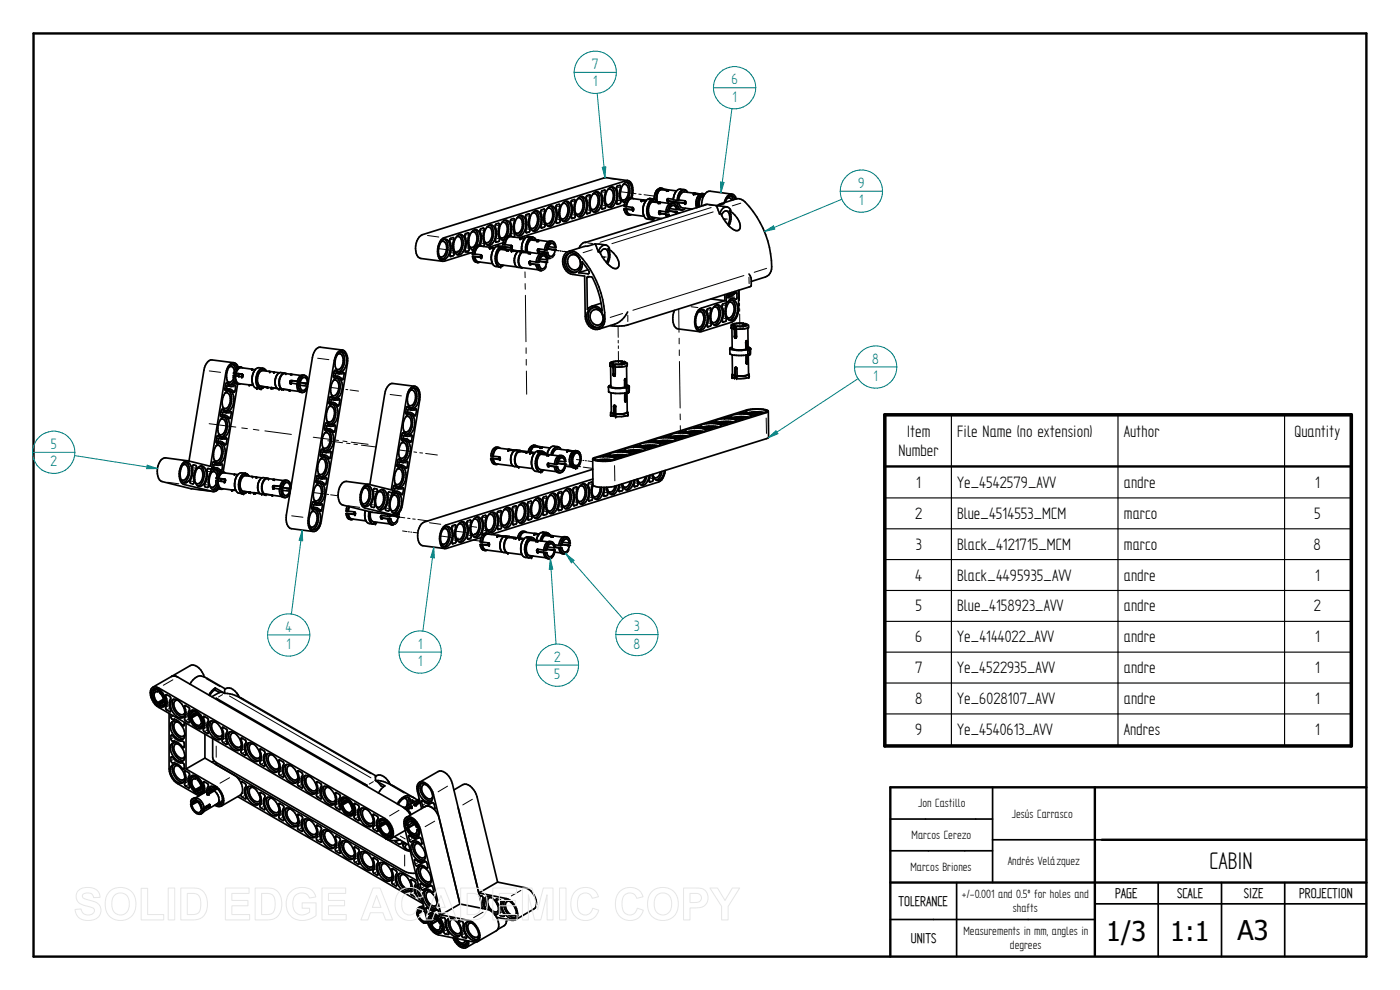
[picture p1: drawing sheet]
<svg xmlns="http://www.w3.org/2000/svg" width="420mm" height="297mm" viewBox="0 0 420 297" stroke-linecap="round" stroke-linejoin="round" font-family="sans-serif">
<defs><g id="words">
<g font-size="8.1">
<text x="363" y="260.7">CABIN</text>
<text x="332" y="282.4">1/3</text>
<text x="351.2" y="282.4">1:1</text>
<text x="371.4" y="282.2">A3</text>
</g>
<g font-size="5.6">
<text x="272.1" y="131.1">Item</text>
<text x="287.3" y="131.1">File Name (no extension)</text>
<text x="337.3" y="131.1">Author</text>
<text x="388.5" y="131.1">Quantity</text>
<text x="269.7" y="136.8">Number</text>
<text x="275" y="146.4">1</text>
<text x="287.3" y="146.4">Ye_4542579_AVV</text>
<text x="337.3" y="146.4">andre</text>
<text x="394.7" y="146.4">1</text>
<text x="274.6" y="155.7">2</text>
<text x="287.3" y="155.7">Blue_4514553_MCM</text>
<text x="337.3" y="155.7">marco</text>
<text x="394.4" y="155.7">5</text>
<text x="274.8" y="165">3</text>
<text x="287.3" y="165">Black_4121715_MCM</text>
<text x="337.3" y="165">marco</text>
<text x="394.2" y="165">8</text>
<text x="274.7" y="174.2">4</text>
<text x="287.3" y="174.2">Black_4495935_AVV</text>
<text x="337.3" y="174.2">andre</text>
<text x="394.7" y="174.2">1</text>
<text x="274.7" y="183.5">5</text>
<text x="287.3" y="183.5">Blue_4158923_AVV</text>
<text x="337.3" y="183.5">andre</text>
<text x="394.3" y="183.5">2</text>
<text x="274.6" y="192.7">6</text>
<text x="287.3" y="192.7">Ye_4144022_AVV</text>
<text x="337.3" y="192.7">andre</text>
<text x="394.7" y="192.7">1</text>
<text x="274.6" y="202">7</text>
<text x="287.3" y="202">Ye_4522935_AVV</text>
<text x="337.3" y="202">andre</text>
<text x="394.7" y="202">1</text>
<text x="274.6" y="211.2">8</text>
<text x="287.3" y="211.2">Ye_6028107_AVV</text>
<text x="337.3" y="211.2">andre</text>
<text x="394.7" y="211.2">1</text>
<text x="274.6" y="220.5">9</text>
<text x="287.3" y="220.5">Ye_4540613_AVV</text>
<text x="337.3" y="220.5">Andres</text>
<text x="394.7" y="220.5">1</text>
</g>
<g font-size="5.1" fill="#008080">
<text x="177.7" y="20.7">7</text>
<text x="178" y="25.9">1</text>
<text x="219.5" y="25.3">6</text>
<text x="219.8" y="30.6">1</text>
<text x="257.5" y="56.3">9</text>
<text x="257.9" y="61.6">1</text>
<text x="261.8" y="109.1">8</text>
<text x="262.2" y="114.3">1</text>
<text x="15.2" y="134.7">5</text>
<text x="15.1" y="140">2</text>
<text x="85.7" y="189.5">4</text>
<text x="190.3" y="189.4">3</text>
<text x="86" y="194.7">1</text>
<text x="125.5" y="194.6">1</text>
<text x="190.2" y="194.6">8</text>
<text x="125.5" y="199.9">1</text>
<text x="166.3" y="198.5">2</text>
<text x="166.4" y="203.8">5</text>
</g>
<g font-size="4.8">
<text x="334.7" y="269.6">PAGE</text>
<text x="353.3" y="269.6">SCALE</text>
<text x="373.3" y="269.6">SIZE</text>
<text x="389.9" y="269.6">PROJECTION</text>
<text x="269.7" y="271.9">TOLERANCE</text>
<text x="273.3" y="282.9">UNITS</text>
</g>
<g font-size="4.1">
<text x="275.5" y="242.2">Jon Castillo</text>
<text x="303.7" y="245.3">Jesús Carrasco</text>
<text x="273.6" y="251.6">Marcos Cerezo</text>
<text x="273.2" y="261.2">Marcos Briones</text>
<text x="302.4" y="259.6">Andrés Velázquez</text>
<text x="288.7" y="269.5">+/-0.001 and 0.5º for holes and</text>
<text x="303.9" y="273.6">shafts</text>
<text x="289.1" y="280.5">Measurements in mm, angles in</text>
<text x="303.1" y="284.7">degrees</text>
</g>
</g></defs>
<path d="M10.1 10h400v277h-400zM328.6 236.2v50.5M410.1 236.2h-142.9v50.8M330.7 252h79.4M267.2 264.8h142.9" fill="none" stroke="#000" stroke-width=".72"/>
<g fill="none" stroke="#000" stroke-width=".51">
<path d="M173.3 59.7a1.17 1.17 0 0 1 1.7 1.3l-.2 1.9a1.6 1.6 0 0 1-1.7 1.4l-.3-.3M173.5 59.5a1.32 1.32 0 0 1 1.5-.5 1.32 1.32 0 0 1 .9 1.4 4.1 4.1 0 0 1-1.8 4.7 2.02 2.02 0 0 1-1.6-2.4l.2-1.4zM174.4 59a4 4 0 0 1 .3 5.1l-1.1 .9M176.1 58.8l.8-.3 .2 .1a9.2 9.2 0 0 0 .1 5l-.3 .3-.6 .2-.3-.1a9.2 9.2 0 0 0-.1-5zM177.9 58.3a.94 .94 0 0 1 1.5 .7 3.1 3.1 0 0 1-1.4 3.9l-.7-.3M178 58.1a1.33 1.33 0 0 1 1.6-.5 1.33 1.33 0 0 1 .9 1.3 4.4 4.4 0 0 1-1.4 4.6 1.47 1.47 0 0 1-1.9-1.6v-2.1zM178.9 57.5a4 4 0 0 1-.8 6M180.6 57.4l.8-.4 .3 .2a8.8 8.8 0 0 0 0 5l-.2 .3-.7 .2-.3-.2a8.6 8.6 0 0 0 0-4.9zM182.4 56.9a1.17 1.17 0 0 1 1.7 1.3v.6a2.55 2.55 0 0 1-1.5 2.7l-.7-.3M182.6 56.7a1.31 1.31 0 0 1 1.5-.5 1.31 1.31 0 0 1 .9 1.3 4.5 4.5 0 0 1-1.4 4.6 1.52 1.52 0 0 1-1.9-1.6l.1-2.1zM183.5 56.1a4.1 4.1 0 0 1-.8 6M185.2 55.9l.8-.3 .2 .2a9.2 9.2 0 0 0 .1 4.9l-.3 .4-.6 .2-.3-.2a9.2 9.2 0 0 0-.1-4.9z"/>
<path d="M187 55.4a1.19 1.19 0 0 1 1.6 1.3v1.3a1.77 1.77 0 0 1-1.8 2l-.4-.3M188 54.7a3.9 3.9 0 0 1 .5 4.7M188.4 54.2l-7.1-.8-54.6 17a5 5 0 0 0-1.2 6.7l.8 .5 6.6 .8M189.3 59.3a4.1 4.1 0 0 0-.6-4.5 1.81 1.81 0 0 0-2.2 1.6l-.2 .7a3.1 3.1 0 0 0 1.2 3.7M190.2 59.6a1.3 1.3 0 0 0-2.1 1.1l-.3 1.3M192.5 60h.1M192.7 60h.2M194.8 59.6v.2M195.1 59.6h-.2l1.3 .1M196 59.7l.9 .4M196.1 59.8v.6M196.8 60l.5 .6"/>
<path d="M197 57.3l-.5 1.2-.1 1.3 .1-1.3a2.76 2.76 0 0 1 1.1-1.9h.5a3.6 3.6 0 0 0-1.1 3.5M198 56.6h.1M198.2 56.9l-.9 1.1-.2 1.2v1.2M198.2 56.9l2.2 .2M198.2 56.9l-.9 1.2-.2 1.3 .2 1.2M198.7 56.6v.1M198.7 56.7l1.8 .3M198.7 56.7l4.3 .6M198.7 56.5l-.6-.1 1.2 .4M200.3 59.8v.3M200.4 59.6h.1M200.4 57.1h.1"/>
<path d="M200.5 59.6v.5M200.6 59.6l1.4 .2M202.9 57.4l-.6 1.1-.3 1.4 1.2 .2M203 57.3l-.6 1-.3 1.3M203.7 60l1.8 .2M203.7 60l-.3 .1M204.9 57.1a3.5 3.5 0 0 0-1.5 3M205.3 56.9l-1.5-.1-.8 .5M206.4 57.7a1.38 1.38 0 0 0-1.5-.8 1.38 1.38 0 0 0-1.2 1.1l-.5 2.1M208.2 58.2l1.7 .2M208.2 58h-.1M208.3 58h.3"/>
<path d="M208.7 58l1.8 .3M209.6 58.7a4.1 4.1 0 0 0-.5 3.6 3.8 3.8 0 0 1 1-4.1l.5 .1a3.6 3.6 0 0 0-1.1 3.9M210.5 58.2v.1M210.5 58.3l-5.2-.7a2.35 2.35 0 0 0-1.6 2.4M210.7 58.4l-.7 .7-.4 1.2 .1 1.8M210.7 58.4v.5l-.5 .6-.3 1 .1 1.5M210.7 58.7l.4 .1M211.1 58.3v.5M211.1 58.8h.1M211.2 58.2l-.6-.1 .9 .2M218.3 59.5a.95 .95 0 0 1 1.4 .6M219.2 58.8l.4 .2 .5 .9"/>
<path d="M219.7 58.3l-6.6-.9a2.81 2.81 0 0 0-2.3 2.6l-.2 1.8M220.7 59.8a1.27 1.27 0 0 0-1.2-1.1 1.27 1.27 0 0 0-1.3 .9l-.5 1.1M221 59.7a1.59 1.59 0 0 0-1.4-1.5 1.59 1.59 0 0 0-1.7 1.2l-.6 1.4M132.4 72.5a1.17 1.17 0 0 1 1.6 1.3v1.3a1.71 1.71 0 0 1-1.8 1.9l-.4-.2M132.5 72.3a1.32 1.32 0 0 1 1.6-.5 1.32 1.32 0 0 1 .8 1.4 4.4 4.4 0 0 1-1.3 4.6 1.52 1.52 0 0 1-2-1.6l.1-2.1zM133.4 71.8a4.2 4.2 0 0 1-.4 5.8l-.4 .2M135.1 71.6l.8-.3 .3 .2a8.2 8.2 0 0 0 .1 4.9l-.3 .4-.7 .2-.2-.2a9.2 9.2 0 0 0-.1-5zM136.9 71.1a1.12 1.12 0 0 1 1.3 .1 1.12 1.12 0 0 1 .3 1.2l.1 .6a2.45 2.45 0 0 1-1.5 2.7l-.7-.3M137.1 70.9a1.32 1.32 0 0 1 1.5-.5 1.32 1.32 0 0 1 .9 1.4 4.3 4.3 0 0 1-1.4 4.6 1.46 1.46 0 0 1-1.9-1.6l.1-2.2zM138 70.4a3.9 3.9 0 0 1-.9 6M139.8 70.1l.7-.3 .2 .2a8.7 8.7 0 0 0 .1 5l-.1 .2-.8 .4-.3-.2a8.2 8.2 0 0 0-.1-5zM141.5 69.7a1.14 1.14 0 0 1 1.2 .1 1.14 1.14 0 0 1 .4 1.2v1.3a1.77 1.77 0 0 1-1.8 1.9l-.4-.2"/>
<path d="M141.8 77l2.8 .2M142.1 75l-.3 1.2h.5M142.2 74.8l-.5 .2M142.3 77h-.5l.1 .5a1.47 1.47 0 0 0 1.6 1.3M142.3 77h.2M142.3 76.2h.2M142.3 77a1.36 1.36 0 0 0 1.7 1.7M142.5 68.9a4 4 0 0 1 .5 4.8M142.5 76.2l1.8 .3M143.8 73.6a3.9 3.9 0 0 0-.6-4.6 1.81 1.81 0 0 0-2.2 1.7l-.3 1.4a2.5 2.5 0 0 0 1.4 3M144.3 76.5l-.2 .6M144.3 76.5h.1"/>
<path d="M144.3 77.3l-1.8-.3a1.5 1.5 0 0 0 1 1.6l4.3 .5M144.6 77v.1M144.6 76.7v.1M144.6 76.8v.2M144.6 73.9a1.36 1.36 0 0 0-2 1.1l-.3 1.2M145 73.9l.4-.3a8.6 8.6 0 0 1-.1-5l-.3-.2-.7 .2-.2 .9a5.6 5.6 0 0 1 0 4.1 1.66 1.66 0 0 0-2 1.4M146 68.2a1.15 1.15 0 0 1 1.3 .2 1.15 1.15 0 0 1 .3 1.2l-.1 1.9a1.28 1.28 0 0 1-2 1.1M146.2 68.1a1.32 1.32 0 0 1 1.5-.5 1.32 1.32 0 0 1 .9 1.3 4 4 0 0 1-1.8 4.8 2.02 2.02 0 0 1-1.6-2.5l.2-1.4zM147.1 67.5a4 4 0 0 1-.4 5.9l-.4 .1M147.1 74.4l1.2 .2M147.1 74.3h.1M147.2 74.3h.2"/>
<path d="M147.4 74.3l1 .1M147.4 77l.4 2.1M147.6 78.4l.1 .6M147.7 75.6l-.2 2.3M147.8 79.1l.7 .7 1.5 .3M147.9 75.2l1.1-1.2 1.1 .1a4 4 0 0 0-.3 6h.4M148.3 74.5l-.8 2M148.5 74.4l-4.3-.6a2.25 2.25 0 0 0-1.7 2.4M148.9 67.2l.7-.2 .2 .2a9.2 9.2 0 0 0 .1 4.9l-.3 .4-.6 .2-.3-.2a8.2 8.2 0 0 0-.1-4.9zM149.3 73.9v.1M150.1 74.3a4.1 4.1 0 0 0-.5 5.5M150.2 74.2v.6"/>
<path d="M150.2 74.8l1.8 .3M150.2 74.8a3.3 3.3 0 0 0-.4 4.5l5.3 .8M150.2 79.5l.1 .6M150.3 79.9l.4 .1M150.6 66.8a.91 .91 0 0 1 1.5 .8 3 3 0 0 1-1.4 3.8l-.7-.3M150.7 74.1v.6M150.7 74.7l1.7 .2M150.7 74.7l5.2 .7-1.8-.3M150.7 79.5v.4l.5-.3M150.8 74l-1.4-.2a2.1 2.1 0 0 1 2.4 1M151 72.9l-4.2 1.3M151 74l2.7 .3"/>
<path d="M151.2 74.3l.6 .5M151.2 74.2h.2M151.3 71.9l-.5 .2M151.4 73.4h.2M151.4 74.2l.1 .1M151.6 66.1a4 4 0 0 1 .5 4.7M151.6 74.2h-.2M151.6 73.4l1.8 .2M152.1 75.1h.2M152.4 75l-.1 .1M152.5 75h.1M152.9 70.7a3.9 3.9 0 0 0-.6-4.5 1.36 1.36 0 0 0-1.9 1 4.1 4.1 0 0 0 .3 4.9l.4 .1"/>
<path d="M153.4 73.6l-.2 .7M153.4 73.6l.1 .1M153.4 74.4l-1.8-.2 .2 .6M153.5 75.1h.1M153.7 75.3l1.7 .2M153.7 73.9v.3M153.7 75.1h.2M153.7 71a1.3 1.3 0 0 0-2 1.1l-.3 1.3M154 75.1h.1M154.1 71.1l.4-.4a8.6 8.6 0 0 1-.1-5l-.3-.1-.7 .2-.2 .3a7.5 7.5 0 0 1 0 4.7 2.15 2.15 0 0 0-2.3 2.6h.5M154.4 78.1a2.25 2.25 0 0 0 .7 2M154.6 79.4a3.8 3.8 0 0 1 .9-4l1.2 .2a3.3 3.3 0 0 0-.3 4.7l.3 .1"/>
<path d="M155.1 75.8l-.7 1.8M155.1 65.4a1.14 1.14 0 0 1 1.3 .1 1.14 1.14 0 0 1 .3 1.2l.1 .7a2.55 2.55 0 0 1-1.5 2.6l-.7-.3M155.3 65.2a1.33 1.33 0 0 1 1.5-.5 1.33 1.33 0 0 1 .9 1.3 4.4 4.4 0 0 1-1.4 4.7 1.51 1.51 0 0 1-1.9-1.7l.1-2zM156.1 71.4h.1M156.2 64.6a4.1 4.1 0 0 1-.8 6.1M156.2 71.5l1.2 .2M156.2 71.4h.1M156.4 71.4h.1M156.5 71.4h.1M156.6 71.4l.9 .1M156.6 75.4l.1-2.2a3.1 3.1 0 0 1 1.4-2.1l1.1 .1a4.5 4.5 0 0 0-1.4 4.4M157.3 75.4l-1.3-.1 1.6 .3"/>
<path d="M157.4 71.7l-.7 1.7-.1 2M157.6 71.5l-4.3-.5a2.15 2.15 0 0 0-1.7 2.4M157.8 64.5l.9-.4 .2 .2a9.2 9.2 0 0 0 .1 5l-.3 .3-.6 .2-.3-.1a8.2 8.2 0 0 0-.1-5zM158.4 71.1v.1M158.6 75.9l-1.9-.2a3.4 3.4 0 0 0-.3 4.5l5.1 .7M158.6 75.9h.2M158.7 71h-.2l1.4 .1M158.8 78.8l.1 .2M158.8 78.7v.1M158.8 78.6v.1M158.8 75.9h.1M158.9 79.1h.1"/>
<path d="M159 78.4l-.1 .1M159 78.7h.1M159 78.5v.1M159 78.8v.1M159 75.8l-1.8-.3 4.9 .7M159 75.9h.1M159.1 78.4l1.8 .2M159.1 79.2l1.8 .2M159.2 79l.1 .1M159.2 71.4a4.1 4.1 0 0 0-1.3 4.2M159.3 72l1.8 .2M159.3 72l-.6 .7-.5 1.2 .2 1.8"/>
<path d="M159.3 71.4v.6M159.4 79.1l2.4 .3M159.7 71.1l.8 .4 .4 .5-.6-.6M159.7 71.2l.1 .6M159.7 64a1.17 1.17 0 0 1 1.6 1.3l-.2 1.9a1.28 1.28 0 0 1-2 1.1M159.8 71.8l4.9 .7M159.8 71.8l1.8 .3M159.8 63.8a1.32 1.32 0 0 1 1.6-.5 1.32 1.32 0 0 1 .9 1.3 4 4 0 0 1-1.9 4.8 2.79 2.79 0 0 1-1.4-3.9zM160.7 63.2a4 4 0 0 1-.8 6.1M161.3 74.9l.1 .4M161.4 79.5l.1 .6a1.37 1.37 0 0 0 1 1.1M161.4 72.2h-.2"/>
<path d="M161.4 79.5h-.5l.1 .5a1.4 1.4 0 0 0 1.5 1.2M161.4 72.2h.1M161.5 75.4l.1 .1M161.5 74.9v.1M161.5 75v.1M161.6 74.8h.1M161.6 75.2l.1 .1M161.6 74.7h-.1M161.7 74.7l1.7 .2M161.7 75.5l1.7 .2M161.8 79.4l-.4 .1M161.9 75.4l2.5 .3"/>
<path d="M161.9 78.4l2.2 .3M161.9 78.4l1.7 .2M162.1 77.7l2 .2M162.4 63.1l.8-.4 .3 .2a8.2 8.2 0 0 0 .1 5l-.3 .3-.7 .2-.3-.2a8.6 8.6 0 0 0 0-4.9zM163.2 76.1a1.61 1.61 0 0 0-2 1.4l-.3 1.2h.5M163.4 75l.5 .1M163.7 78.6h.6M163.9 75.8l.3 1 .8 .8-.8-.2M163.9 75.8h-.5l.1 .4M164.1 77.9a1 1 0 0 0-.8-1.1 1 1 0 0 0-1.2 .7l-.3 1.2h-.4M164.1 77.9h.2a1.37 1.37 0 0 0-1.7-1.7l-.6 .7-.6 1.8M164.1 78.7l-.2 .6a1.1 1.1 0 0 1-.5 1.2 1.1 1.1 0 0 1-1.2-.2l-.4-.9"/>
<path d="M164.2 62.6a1.13 1.13 0 0 1 1.3 .1 1.13 1.13 0 0 1 .4 1.1v.7a2.45 2.45 0 0 1-1.5 2.6l-.7-.3M164.4 75.7l-.5 .1M164.4 74.7l2.2 .3M164.4 78.7h-.3M164.4 74.6l2.5 .3M164.4 62.4a1.33 1.33 0 0 1 1.5-.5 1.33 1.33 0 0 1 .9 1.3 4.3 4.3 0 0 1-1.4 4.6 1.5 1.5 0 0 1-1.9-1.6l.1-2.1zM164.6 74l2 .3M165.3 61.8a4.2 4.2 0 0 1-.4 5.9l-.4 .1M165.7 72.4a1.81 1.81 0 0 0-2.2 2l-.1 .6M166.6 74.3a1.03 1.03 0 0 0-1.3-1.2l-.6 .7-.4 1.1-.4 .2M166.6 75a1.54 1.54 0 0 1-1.6 1.9l-.3-.2-.3-1M166.8 74.1a1.25 1.25 0 0 0-.5-1.4 1.25 1.25 0 0 0-1.5 .1l-.6 .9-.3 1.4"/>
<path d="M166.9 74.9l-.3 .1M166.9 74.2l-.3 .1M167.1 61.5l.7-.2 .2 .2a9.4 9.4 0 0 0 .1 5l-.3 .3-.6 .2-.3-.2a8.2 8.2 0 0 0-.1-5zM168.8 61.1a1.19 1.19 0 0 1 1.6 1.3v1.3a1.77 1.77 0 0 1-1.8 2l-.4-.3M169.3 60.6a1.35 1.35 0 0 1 2.1 1.2 4.5 4.5 0 0 1-1.4 4.6 1.52 1.52 0 0 1-1.9-1.6l-.1-1.4 .3-1.4zM169.8 60.4a4 4 0 0 1-.8 6M169.9 75.9a2.7 2.7 0 0 1 3.7 .3 28.1 28.1 0 0 1 7.9 20.3 2.7 2.7 0 0 1-2.3 2.4 2.7 2.7 0 0 1-2.9-1.7l-.7-2.2-.1-12.2-3.6-.5a3.9 3.9 0 0 1-2-6.4zM170.1 76.4a2.5 2.5 0 0 1 4 1.5 2.53 2.53 0 0 1-.1 2.7 2.53 2.53 0 0 1-2.4 1.1 3.4 3.4 0 0 1-1.5-5.3zM170.9 76.9a2.24 2.24 0 0 1 2.7 .2 2.24 2.24 0 0 1 .5 2.7 1.79 1.79 0 0 1-1.8 1.2 1.79 1.79 0 0 1-1.7-1.3 2.65 2.65 0 0 1 .3-2.8zM171.1 75.9a3.2 3.2 0 0 0-1.2 3.5 3.2 3.2 0 0 0 3 2.3M171.5 60.2l.8-.3 .3 .2a8.6 8.6 0 0 0 0 4.9l-.2 .4-.7 .2-.3-.2a8.7 8.7 0 0 0 0-4.9zM174.7 78.5l2.1 2.9v.6l-.4 .2-2.7-.4a3.4 3.4 0 0 0 1-3.3z"/>
<path d="M175.9 72.7a2.09 2.09 0 0 0-2.1 1.8M178.6 73.2l1 2.4M178.6 73.2l3.1 .3M178.6 73.2l-3.3 .8-4.6 1.4M179.6 75.6l.3-.2 .9 1.7 1.2 1.7M180.1 76a1.2 1.2 0 0 1 .9-1.2 1.2 1.2 0 0 1 1.4 .6l.2 1.7-.6 1.7M182.5 74.6l.4-.1a1.46 1.46 0 0 0-1.3-1 1.46 1.46 0 0 0-1.4 .8l-.6 1.3M182.5 74.6a5.5 5.5 0 0 1 3.2 5.2 1.43 1.43 0 0 1-2.5 .1l-1.2-1.1M182.5 74.6l.5 1.9-.1 1.4-.6 1.3M187.3 62.7l2.8 .2M187.3 62.7l.5 .1M187.3 62.7l.1 .6a1.4 1.4 0 0 0 1.6 1.2"/>
<path d="M187.4 61.5l-31.5 9.8M187.7 60.5l-.5 .2M187.8 62.8a1.33 1.33 0 0 0 1.7 1.6M187.8 62l-.5-.1a2.2 2.2 0 0 1 2.3-2.5 4.5 4.5 0 0 0-.8-5.1l-.9-.1-54.6 17.1a4.8 4.8 0 0 0-1.8 5.6 1.69 1.69 0 0 0 1.9 1.5l8.5-2.7M187.8 62.8h.2M188 62h-.2M188 62l1.8 .2M188 62.8a1.5 1.5 0 0 0 1 1.5l4.3 .6M188 62.8l1.9 .2M189.8 62.2l-.2 .7M189.9 62.3h.1M190.1 62.4h.1"/>
<path d="M190.1 62.5v.3M192.6 60.2l1.2 .1M192.9 60h.1M192.9 62.8l.1 1.4 .3 .7M193 62.3l.4-1.3 .6-1 .4-.3 1.2 .2a4.3 4.3 0 0 0-.7 5.7l.8 .3M193 60l.9 .2M193.3 64.9l.6 .7 1.5 .3M193.8 60.3a4.6 4.6 0 0 0-.7 4M193.9 60.1l-4.2-.5a2.24 2.24 0 0 0-1.7 2.4M195.7 60.6a3.3 3.3 0 0 0-.4 4.5l3.3 .5M195.7 60.6v-.6a4.1 4.1 0 0 0-.6 5.6M195.7 60.6l1.8 .2"/>
<path d="M195.7 65.2v.6M195.7 65.7h.4M196.1 60.4l1.8 .3M196.1 60.4l4.9 .6M196.2 65.3v.4M196.6 65.3l-.4 .4M196.9 60.1l.4 .5M197.7 63.7l.1 .2M197.8 63.4l-.1 .2M197.9 60.8h-.4M197.9 63.3h.1M197.9 63.4v.1"/>
<path d="M197.9 63.5v.1M197.9 63.7l.1 .2M198 64.1l1.8 .2M198.1 63.3l1.7 .2M198.1 63.9l.1 .1M198.3 64l2.5 .3M200.3 60.2l.1 .1M200.3 64.4l.1 .6M200.3 64.4l-.5-.1 .2 .9M200.4 60.3h.1M200.6 60.4l1.8 .2-.4 .1M200.7 60.3h.1"/>
<path d="M200.8 63.3l2.2 .3M200.8 63.2l2.4 .3M200.8 64.3l.1 .6M200.8 64.3l-.5 .1M200.8 60.3l4.9 .7M201 62.6l2 .3M202.1 61a1.8 1.8 0 0 0-2.2 1.9l-.1 .7h.5M203 62.9a1.03 1.03 0 0 0-1.3-1.2l-.6 .7-.4 1.1-.4 .1M203 63.6l-.1 .7M203 62.9l.3-.2a1.68 1.68 0 0 0-1.4-1.7 2.62 2.62 0 0 0-1.6 2.6M203.1 62.8l1.4 .2M203.2 60.1h.2"/>
<path d="M203.2 60.9a2.26 2.26 0 0 0 1.3 2.1M203.2 60.9l-1.2-.2 .1 .3M203.3 63.5l-.3 .1M203.7 60.8l1.8 .2M203.7 60.8l-.5 .1M203.7 60.8a1.78 1.78 0 0 0 1 1.6l3 .3M205.7 60.3v.1M205.7 62.5l-1.2 .5M205.8 60.5v.3M212 61.4l-36.4 11.4M215 61.8l3.1 .3M215 61.8l.9 2.4"/>
<path d="M215.3 61.7l-3.1-.4-1.1 .4M215.3 61.7l1.3-.6h.6l-2.2 .7M215.9 64.2l.4-.1 .9 1.6 1.2 1.7M216.2 61.2l4.6-1.5a2.68 2.68 0 0 1 2.8 .9 28.4 28.4 0 0 1 8 20.2 2.94 2.94 0 0 1-1.9 2.3l-4.2 1.4M216.5 64.6a1.47 1.47 0 0 1 1.8-1.2 3.4 3.4 0 0 1 .1 4M218.9 63.2l.4-.1a1.46 1.46 0 0 0-1.3-1 1.46 1.46 0 0 0-1.4 .8l-.7 1.3M218.9 63.2l.5 1.1v1.5l-.7 1.9M218.9 63.2a5.6 5.6 0 0 1 3.2 5.3l-.4 .5a2.64 2.64 0 0 1-2.9-1.2l-.4-.4M155.1 80.1l1.5 .3M176.2 83.2l.3-.2 1.3 .4a28.5 28.5 0 0 1 3 9.9 2.69 2.69 0 0 0-4.5-.5zM176.4 80.9l-2.7 .9M176.9 92.8a2.67 2.67 0 0 1 2.8-.1 2.67 2.67 0 0 1 1.4 2.4 2.45 2.45 0 0 1-1.6 3.2 2.45 2.45 0 0 1-3.1-1.7 3.3 3.3 0 0 1 .5-3.8z"/>
<path d="M177.9 93.1a2.4 2.4 0 0 1 2.8 .9 2.4 2.4 0 0 1-.1 2.9 2.16 2.16 0 0 1-2.6 .2 2.16 2.16 0 0 1-.9-2.5l.1-.6zM177.9 92.3a3.2 3.2 0 0 0-1.2 3.6 3.2 3.2 0 0 0 3 2.3M180.4 91l-2.9 .9M180.8 94.3l.2 .7M188.4 93.6a7 7 0 0 1-3.8 3.6l-4.9 1.6M202.4 93.1a4.9 4.9 0 0 0 .7 5.5l6.9 .9M209.6 93.6a1.01 1.01 0 0 1 1 .1 1.01 1.01 0 0 1 .5 .9 3.4 3.4 0 0 1-1.2 3.6l-.9-.2M209.9 93.3a1.23 1.23 0 0 1 1.3-.3 1.23 1.23 0 0 1 .8 1 4.2 4.2 0 0 1-1.5 5 1.81 1.81 0 0 1-1.7-2l.2-2.1zM210.6 92.9a4.2 4.2 0 0 1-.4 5.9l-.4 .1M212.2 92.8l.9-.4 .2 .2a9.2 9.2 0 0 0 .1 4.9l-.2 .4-.7 .2-.3-.2a9.2 9.2 0 0 0 0-4.9zM213.4 89.7l4.1 .5M214.1 92.2a1.22 1.22 0 0 1 1.3 .3 1.22 1.22 0 0 1 .4 1.3 2.64 2.64 0 0 1-1.7 3l-.5-.3"/>
<path d="M214.4 91.9a1.27 1.27 0 0 1 1.4-.4 1.27 1.27 0 0 1 .8 1.1 4.3 4.3 0 0 1-1.5 5 1.7 1.7 0 0 1-1.8-2.1l.1-1.4a3.6 3.6 0 0 1 1-2.2zM215.1 91.5a4 4 0 0 1-.7 6M216.8 91.3l.9-.3 .2 .1a8.7 8.7 0 0 0 .1 5l-.1 .3-.9 .3-.2-.2a8.6 8.6 0 0 0-.1-5zM217.5 88.4v1.8M218 89.2l2.1 .3M218 88.7l1.1 .2M218.1 88.6l.3-.1a1.7 1.7 0 0 0 2.4-.8l.3 .2 .1 1.3-.2 .5-.3 .1a1.75 1.75 0 0 0-2.4 .9l-.3-.4zM218.5 88.1l.3 .2M218.6 88.8l-.1 .5M218.7 90.8a1.26 1.26 0 0 1 1.3 .3 1.26 1.26 0 0 1 .3 1.2l-.1 1.3a1.56 1.56 0 0 1-1.8 1.7l-.3-.2M219 90.4a1.24 1.24 0 0 1 1.3-.3 1.24 1.24 0 0 1 .8 1 4.3 4.3 0 0 1-1.5 5 1.7 1.7 0 0 1-1.7-2l.2-2.1zM219.4 97.5v.7"/>
<path d="M219.5 98.3l.9 .3v2.2M219.6 87.8l-.8 .5M219.7 98.4v6.1a5.5 5.5 0 0 0 4.1 .3M219.7 90a4.1 4.1 0 0 1-.8 6.1M219.9 97.7h.7M220.2 98v.6M220.5 87.5a1.43 1.43 0 0 1-1.7 .8M220.6 97.7v3M220.9 98v.6M221 98.7h2.3l1.1-.4 .1 6.2-.2 .2M221 98.7l.1 2.2M221.6 87.1l.1 5.4-.2 1.6a3.7 3.7 0 0 1-1.8 2.5l-9.1 2.9a1.93 1.93 0 0 1-2.1-2.1 4.8 4.8 0 0 1 2-4.9l7-2.3"/>
<path d="M222.8 97.1h-1.7l-1.1 .3 .6 .3M222.8 97.1v.7M222.8 97.1l.3-.1h-2l-1.6 .5M223.1 97.7l-.1 .1M223.2 97.1v.6M223.5 97.2v.5M223.5 97.2l.5 .3-.5 .2M223.8 97.1l-.3 .1M224.5 97.5l-1.5 .4-2 .1 2.5-.3M224.6 98.2v.1M224.7 97.5v.7M224.8 82.2a4 4 0 0 1 .7 3.5l-.7 .4-36.4 11.4a14.9 14.9 0 0 1-5.3 .2"/>
<path d="M67.5 116.5l1.4 .2M67.5 118a1.24 1.24 0 0 1 1.3 .3 1.24 1.24 0 0 1 .3 1.2l-.1 1.3a1.93 1.93 0 0 1-1.5 1.8l-.6-.3M67.6 115.7l1.7 .3M67.8 117.6a1.23 1.23 0 0 1 1.4-.3 1.23 1.23 0 0 1 .8 1.1 4.8 4.8 0 0 1-1.1 4.7 1.34 1.34 0 0 1-2.1-1.1l-.1-2.1 .5-1.3zM67.9 114.9l.2 .2a1.44 1.44 0 0 0 2.4 .5l.2 .3-.2 1.4-.2 .4-.2-.1a1.46 1.46 0 0 0-2.4-.5l-.2-.5zM68.1 115.8l-.1 .8M68.5 117.2a4.1 4.1 0 0 1-.8 6.1M68.8 110.1a.89 .89 0 0 1 1.4 .6l.2 .5M69.8 109.3l.7 .8 .2 .6M70.1 113.7a1.08 1.08 0 0 1-.8 .9 1.08 1.08 0 0 1-1.1-.2M70.1 111.9l2.6 .4M70.2 114.3l-.3 .6-.9 .5"/>
<path d="M70.2 108.8l-6.6-.8a2.91 2.91 0 0 0-2.4 3.1l-4.5 27.2M70.4 112v.7M70.5 112.7a1.95 1.95 0 0 0 1.3 2.6l.4-.2M70.5 112.7h-.5v.6a1.64 1.64 0 0 0 1.6 2M70.5 112.7l.1 .1M70.6 112h.2M70.7 112.8l1.8 .2M70.7 112.8l.1 1.1a1.44 1.44 0 0 0 .9 1.2l3.2 .4M70.8 112l1.8 .2M70.9 112l-.1 .8M71.2 110.2a1.21 1.21 0 0 0-1.1-.9 1.21 1.21 0 0 0-1.2 .7 4.3 4.3 0 0 0 0 5.4 1.29 1.29 0 0 0 1.7-.5M71.3 115.2l-4.3 26.4"/>
<path d="M71.5 110.1a1.55 1.55 0 0 0-1.5-1.3 1.55 1.55 0 0 0-1.5 1.1l-.7 2-4.6 28-6.8-1.6a2.47 2.47 0 0 0-2.4 2.2 4.6 4.6 0 0 0 .8 4.7l9.2 2.3a1.69 1.69 0 0 0 1.6-.9M71.5 112.1l-.1 .8M71.8 112.1l-.1 .8M72.3 110.1a1.8 1.8 0 0 0-2.2 1.8l.5 .1M72.5 112.2v.3M72.5 112.5l.4 .1M72.5 112.5h.4M72.7 113h-.1M72.8 110.4a1.28 1.28 0 0 0-2 1l-.2 .6M72.9 112.6l-.1 .2M72.9 112.5v.1M74.9 115.4h.1"/>
<path d="M74.9 115.4l1.1 .2M75 115.5h.1M75.1 115.5l.9 .1M75.5 110.7l-3.2-.4a1.72 1.72 0 0 0-1.5 1.7M75.6 114.3l.3 1.2M75.6 113.7l.3-1.4a2.09 2.09 0 0 1 2.9-1.8 3.5 3.5 0 0 0-2 4.1 2.35 2.35 0 0 0 1 1.9l-1.1-.1-.7-.7M75.7 110.8l.9 .1M76.5 111l-.6 1.1a4.4 4.4 0 0 0 .1 3.6M78 115.8l-.1 .7M78 115.8l2.3 .4M78.5 116l-.2 .5M78.7 110.6a3.9 3.9 0 0 0-.9 5.8"/>
<path d="M78.8 111.2l1.9 .2M78.8 111.2a2.99 2.99 0 0 0-1.3 4l.5 .6M78.9 110.6l-.1 .6M78.9 110.5l.4 .1 .7 .7-.2-.2M78.9 116.4l.4-.3-.7 .5-1.5-.1M79.3 110.7l-.1 .6M79.9 116.1h.2M80.1 116.2h.1M80.4 116.2l1.2 .2M80.7 111.4h.1M80.8 111.4l.1 .1M81.1 111.5l1 .1"/>
<path d="M81.5 116.3l1.7 .2M81.6 116.4h.2M81.9 116.4l1.4 .2M82.2 111.6l1.7 .2M82.7 113.4l-.2 1.4 .3 1.2M83.3 112.4a3.3 3.3 0 0 0 0 4.2l1.2 .2a3.4 3.4 0 0 1 .5-4.8l.3-.1-1.2-.1a1.78 1.78 0 0 0-1.2 1.2M83.8 116.8h1.4M85 116.8l1.9 .3-.2-.1M85.4 112h.4M86.4 116.9l.1 .1M86.6 117h.1M87 117.1l2.7 .3"/>
<path d="M87.1 114.8v.1M87.1 114.4l-.1 .3M87.2 112.3l-1.8-.2a3 3 0 0 0-.8 4.6l1.8 .2M87.2 114.9l1.9 .3M87.2 114.2v.1M87.2 112.3h.1M87.3 114.2h.1M87.3 114.3v.5M87.4 112.3h.2M87.4 114.2l1.8 .2M87.4 114.3h.1M87.5 114.2l2.6 .4"/>
<path d="M87.6 112.3l2.7 .3M89.1 115.2h.5M89.1 115.2v.6a1.65 1.65 0 0 0 1.6 2M89.2 114.4h.5M89.4 115v.2M89.6 114.8l-.1 .1M89.6 115.2l.4 .1v.6a.98 .98 0 0 0 .7 1.2 .98 .98 0 0 0 1.2-.7l.2-.5M89.6 115.2v.7a1.69 1.69 0 0 0 1.3 1.9 1.87 1.87 0 0 0 1.4-1.5M89.7 115v.2M89.7 114.4l.4 .2M89.7 114.4a1.69 1.69 0 0 1 2-1.7 2.28 2.28 0 0 1 .8 2M89.8 114.7l2.5 .4"/>
<path d="M89.9 114.8l2.5 .3h-.1M90 115.6l2.1 .3M90.1 114.6a1.1 1.1 0 0 1 .6-1.2 1.1 1.1 0 0 1 1.2 .1l.4 1.6M91.4 112.6a1.8 1.8 0 0 0-2.2 1.8M92.1 115.9h.2M98.8 119.8l1.7 .3M99.1 119l.3 .1a1.4 1.4 0 0 0 2.4 .5l.2 .6-.2 1.2-.3 .4-.2-.1a1.44 1.44 0 0 0-2.4-.5l-.2-.6zM99.4 119.9l-.1 .8M100 112.7l1.5 .2M100.1 114.2a1.14 1.14 0 0 1 1.2 .1 1.14 1.14 0 0 1 .4 1.2l-.1 1.3a1.77 1.77 0 0 1-1.8 1.9l-.3-.3M100.1 111.9l1.7 .3M100.2 114a1.33 1.33 0 0 1 1.5-.5 1.33 1.33 0 0 1 .9 1.3 4.4 4.4 0 0 1-1.4 4.6 1.47 1.47 0 0 1-1.9-1.6l.1-2.1z"/>
<path d="M100.4 111.2l.3 .1a1.44 1.44 0 0 0 2.4 .5l.2 .3-.2 1.4-.2 .4-.3-.1a1.42 1.42 0 0 0-2.4-.5l-.2-.5zM100.7 112l-.1 .8M101 113.4a4 4 0 0 1 .4 5.1l-1.1 1M101.3 106.3a.94 .94 0 0 1 1.5 .7 3.1 3.1 0 0 1-1.3 3.9l-.7-.3M101.5 106.1a1.33 1.33 0 0 1 1.5-.5 1.33 1.33 0 0 1 .9 1.3 4.4 4.4 0 0 1-1.4 4.6 1.47 1.47 0 0 1-1.9-1.6l.1-2.1zM101.5 105.5a1.35 1.35 0 0 1 1.4-.5 1.35 1.35 0 0 1 1.1 1.1 4.6 4.6 0 0 1 .3 3l-7.9 47.3a2.93 2.93 0 0 1-2.5 3 3.2 3.2 0 0 1-1.4-4l7.8-47.3 .5-1.5zM102.4 105.5a4 4 0 0 1-.8 6M102.8 105l-6.6-.8a2.91 2.91 0 0 0-2.4 3.1l-7.9 47.3a3.3 3.3 0 0 0 1.5 4l6.6 .9M123.1 117.2a1.23 1.23 0 0 1 1.3 .2 1.23 1.23 0 0 1 .3 1.3l-.1 1.3a1.57 1.57 0 0 1-1.8 1.7l-.3-.2M123.3 116.4a1.39 1.39 0 0 1 1.4-.5 1.39 1.39 0 0 1 1 1.1l.4 1.4-.1 1.6-5.2 31.5a3.1 3.1 0 0 1-2.6 3.1l-8.7-2.2a3.9 3.9 0 0 1-1.2-4.8 2.47 2.47 0 0 1 2.4-2.3l6.7 1.7 4.7-28a4.4 4.4 0 0 1 1.2-2.6zM123.4 116.8a1.24 1.24 0 0 1 1.3-.3 1.24 1.24 0 0 1 .8 1 4.3 4.3 0 0 1-1.5 5 1.7 1.7 0 0 1-1.7-2l.2-2.1zM124.1 116.4a3.9 3.9 0 0 1 .3 5.1l-1.1 1"/>
<path d="M124.5 115.9l-6.6-.8a2.91 2.91 0 0 0-2.4 3.1l-4.5 27.2M182.6 116l.1 1.4M182.7 117.5v.1M182.7 115.9v.1M182.7 116a8.4 8.4 0 0 0 5.2 .3l-.5-.1M182.8 117.6a9 9 0 0 0 5.2 .3M183 115.7l-.3 .1M183.1 115.7h.2M183.1 109.6v.1M183.1 108.9l-.1 .7M183.1 109.8l.8 .2M183.2 109.8l.1 6.2a6.1 6.1 0 0 0 4.1 .2"/>
<path d="M183.4 117.9l.1 5.8 .3 .3M183.5 109.1l.7 .1M183.8 109.3v.6M184 110v2.2M184 112.3l.1 .1M184.1 112.4v.1M184.2 109.2v2.9M184.2 112.1l.1 .2M184.3 112.6h.1M184.5 109.5v.5M184.6 112.5l-.1 .1M184.6 110.1v2.2"/>
<path d="M184.6 112.3v.1M186.4 108.5h-1.8l-.9 .3 .5 .4M186.4 108.5l.3-.1h-2l-1.6 .4M186.4 108.5v.7M186.8 108.5v.6M187.1 108.5l.5 .3-.5 .3M187.1 108.5v.6M187.4 108.5h-.3M187.4 113.9v2.3M187.5 117.9v2M187.5 113.9l.1 2.3M187.5 120v.1"/>
<path d="M187.5 113.8h.1M187.6 119.8v.2M187.6 117.9v1.9M187.9 113.9v2.2M187.9 113.7v.1M187.9 116.1l.5 .1M187.9 117.9v2.1M188 109.7l-1.1 .4h-2.3M188 117.6l.4 .1M188 109.8l.1 6.1-.2 .2M188 116.4v1.4M188.1 108.9l-1.5 .4h-2l2.5-.2"/>
<path d="M188.1 115.5l.6 .2M188.2 117.7v6a5.3 5.3 0 0 1-3.4 .5M188.2 109.6v.1M188.2 108.9v.6M188.5 116.2v1.4M188.8 115.8v.1M188.8 117.5l-.3 .1M188.8 116v1.3M219 104.6l.1 1.4M219.1 106.1v.1M219.1 104.6a7.9 7.9 0 0 0 5.3 .3l-.6-.1M219.2 106.3a10 10 0 0 0 5.1 .2l.1 1.9"/>
<path d="M219.3 104.3l-.2 .1M219.4 104.3h.3M219.7 112.4v.6M219.7 113.1v.1M219.7 106.5l.1 5.9 .7 .3v-2.2M219.8 112.2l-.1 .1M220.1 112.6l.4 .1M220.4 100.9v.1M220.5 112.8v.6M220.5 101v.1M220.6 110.3l-.1 .1M220.6 100.8h.1"/>
<path d="M220.7 100.9v.1M220.7 101.2h.1M220.8 110.4v3l-1-.1M220.8 101.1h.1M220.9 110.2l-.1 .1M221.1 101h-.1M221.1 110.3v.1M221.1 112.9v.6M221.2 112.8l.6 .1M221.2 110.5v2.3M221.2 112.8h.6M221.2 112.8l-.4 .1"/>
<path d="M223.8 102.5v2.3M223.9 102.4l-.1 .1M223.9 106.6l.1 2M223.9 102.4l.1 2.5M224 108.5h.1M224 106.6v1.8M224.3 102.4v.1M224.3 102.5v2.2M224.3 104.7h.5M224.4 108.5l-.1 .2M224.4 105v1.4M224.4 106.3h.4"/>
<path d="M224.5 104.1l.6 .3M224.6 106.3v6.1M224.6 112.5l-2.8 .4M224.6 112.4l-1 .3-1.8 .1M224.7 112.2l.2 .7M224.7 113.2l-1.1 .3-2.4 .1M224.7 112.4l-.1 .1M224.8 113.1v.1M224.9 104.9v1.3l.3-.1M225.2 104.4v.1M225.2 104.6v1.3M54.9 139.5a1.25 1.25 0 0 1 1.3 .2 1.25 1.25 0 0 1 .3 1.4 2.64 2.64 0 0 1-1.6 3l-.6-.3"/>
<path d="M55.2 139.1a1.26 1.26 0 0 1 1.3-.3 1.26 1.26 0 0 1 .9 1.1 4.3 4.3 0 0 1-1.6 5 1.76 1.76 0 0 1-1.7-2.1l.2-2.1zM55.9 138.8a4 4 0 0 1-.8 6M56.3 138.3l-6.6-.9a3.6 3.6 0 0 0-2.5 4v.8a2.58 2.58 0 0 0 1.4 2.3l8.8 2.1 6.7 .9M58 139.5l.8 .2 .2 .3a9 9 0 0 0-.8 5l-.3 .2-.7-.2-.2-.3a9 9 0 0 0 .8-5zM60.2 139.8a4 4 0 0 1-.7 6M63.7 139.4l1.7 .2M63.8 138.8l.5-.1a1.47 1.47 0 0 0 2.3 .5l.2 .6-.2 1.1-.2 .5-.3-.2a1.38 1.38 0 0 0-2.3-.4l-.2-.5zM64.3 139.5l-.2 .8M64.9 133.7a1.27 1.27 0 0 1 1.3 .3 1.27 1.27 0 0 1 .3 1.3v.6a2 2 0 0 1-1.9 2.4l-.3-.3M64.9 132.3l1.4 .2M65 131.5l1.7 .2M65.1 130.9l.5-.1a1.44 1.44 0 0 0 2.3 .6l.2 .3-.2 1.4-.2 .3-.3-.1a1.42 1.42 0 0 0-2.3-.4l-.3-.6z"/>
<path d="M65.2 133.3a1.23 1.23 0 0 1 1.3-.3 1.23 1.23 0 0 1 .8 1.1 4.2 4.2 0 0 1-1.4 5 1.81 1.81 0 0 1-1.8-2l.2-2.1zM65.6 131.6l-.2 .8M65.9 133a4 4 0 0 1-.4 5.9l-.4 .1M66.2 124.4l1.4 .2M66.2 125.9a1.01 1.01 0 0 1 1.1 0 1.01 1.01 0 0 1 .4 .9 3.4 3.4 0 0 1-1.2 3.6l-.9-.2M66.3 123.6l1.7 .3M66.5 125.5a1.23 1.23 0 0 1 1.3-.3 1.23 1.23 0 0 1 .9 1 4.2 4.2 0 0 1-1.6 5 1.81 1.81 0 0 1-1.7-2l.2-2.1zM66.6 122.8l.3 .1a1.4 1.4 0 0 0 2.3 .5l.2 .6-.2 1.4-.5 .1a1.46 1.46 0 0 0-2.3-.5l-.2-.5zM66.9 123.7l-.2 .8M67.2 125.1a4.2 4.2 0 0 1-.4 5.9l-.4 .1M96.1 136.4l1.5 .2M96.1 137.8a1.15 1.15 0 0 1 1.2 .1 1.15 1.15 0 0 1 .4 1.2v1.3a1.77 1.77 0 0 1-1.8 2l-.3-.3"/>
<path d="M96.3 135.6l1.6 .2M96.3 137.6a1.32 1.32 0 0 1 1.5-.5 1.32 1.32 0 0 1 .9 1.4 4.4 4.4 0 0 1-1.4 4.6 1.52 1.52 0 0 1-1.9-1.6l.1-2.1zM96.4 135l.4-.1a1.45 1.45 0 0 0 2.4 .5l.1 .6-.1 1.2-.4 .4a1.48 1.48 0 0 0-2.5-.6l-.2-.6zM96.8 135.7l-.1 .7M97.1 137.1a4 4 0 0 1-.7 6M97.4 128.5l1.4 .2M97.4 129.9a1.17 1.17 0 0 1 1.6 1.3l-.1 1.9a1.28 1.28 0 0 1-2 1.1M97.6 127.7l1.6 .2M97.6 129.8a1.32 1.32 0 0 1 1.5-.6 1.32 1.32 0 0 1 .9 1.4 4 4 0 0 1-1.8 4.7 2.02 2.02 0 0 1-1.6-2.4l.2-1.4zM97.8 126.9l.3 .1a1.42 1.42 0 0 0 2.3 .5l.3 .3-.2 1.5-.3 .4-.2-.1a1.44 1.44 0 0 0-2.4-.5l-.2-.6zM98.1 127.8l-.1 .8M98.5 129.2a4 4 0 0 1-.4 5.8l-.4 .2"/>
<path d="M98.7 120.6l1.4 .2M98.8 122a1.17 1.17 0 0 1 1.6 1.4l-.1 1.2a1.71 1.71 0 0 1-1.8 2l-.3-.2M99.3 121.5a1.34 1.34 0 0 1 2 1.2 4.4 4.4 0 0 1-1.4 4.6 1.52 1.52 0 0 1-1.9-1.6l.1-2.1 .4-1.3zM99.8 121.3a4.2 4.2 0 0 1-.4 5.9l-.4 .1M119.2 139.4l1.4 .1M119.3 138.6l1.7 .2M119.4 137.9h.4a1.44 1.44 0 0 0 2.4 .5l.2 .6-.2 1.1-.2 .4-.3-.1a1.42 1.42 0 0 0-2.4-.4l-.2-.3zM119.8 138.6l-.1 .8M120.5 132.9a1 1 0 0 1 1 0 1 1 0 0 1 .5 1 2.74 2.74 0 0 1-1.5 3.6l-.6-.3M120.5 131.5l1.4 .2M120.6 130.7l1.7 .2M120.8 132.5a1.23 1.23 0 0 1 1.3-.3 1.23 1.23 0 0 1 .8 1.1 4.3 4.3 0 0 1-1.5 5 1.81 1.81 0 0 1-1.7-2l.2-2.1z"/>
<path d="M120.9 129.9l.2 .1a1.4 1.4 0 0 0 2.4 .5l.2 .3-.2 1.4-.2 .4-.3-.1a1.45 1.45 0 0 0-2.4-.4l-.2-.6zM121.1 130.8l-.1 .7M121.5 132.2a4.2 4.2 0 0 1-.4 5.8l-.4 .2M121.7 123.6l1.5 .2M121.8 125.1a1 1 0 0 1 1.5 .9 2.88 2.88 0 0 1-1.6 3.7l-.5-.3M121.9 122.8l1.7 .2M122.1 124.7a1.24 1.24 0 0 1 1.3-.3 1.24 1.24 0 0 1 .8 1 4.3 4.3 0 0 1-1.5 5 1.7 1.7 0 0 1-1.7-2l.2-2.1zM122.2 122l.3 .1a1.4 1.4 0 0 0 2.3 .5l.2 .3-.2 1.5-.2 .4-.3-.1a1.46 1.46 0 0 0-2.3-.5l-.3-.5zM122.5 122.9l-.2 .8M122.8 124.3a4.1 4.1 0 0 1-.8 6M147.3 137.5l2.8 .3M147.8 137.7l-.5-.1 .1 .5a1.39 1.39 0 0 0 1.5 1.3"/>
<path d="M147.8 137.7a1.32 1.32 0 0 0 1.7 1.5M147.8 136.9h.1M148 136.9l1.9 .2M148 137.6l-.2 .1M148 137.6l1.9 .2M148 137.6a1.5 1.5 0 0 0 1 1.6l5 .6M149.6 134.2a1.8 1.8 0 0 0-2.2 2l-.1 .6 .5 .1M149.8 137.1l-.2 .6M150.1 137.3v.5M150.1 134.5a1.11 1.11 0 0 0-1.7 .5l-.6 1.9M152.6 135l1.7 .3M152.6 134.8h.1"/>
<path d="M152.7 134.8l.2 .1M153 134.9l1.8 .2M153.5 139.2l-.2-.6a3.5 3.5 0 0 1 1.1-3.4l1.2 .1a3.3 3.3 0 0 0-.3 4.8h.3M153.5 136.5l-.2 1.3a2.25 2.25 0 0 0 .7 2M154 135.6l-.3 .5M154 139.8l1.5 .3M154.8 135.1l-5.1-.6a2.22 2.22 0 0 0-1.7 2.4M155 135l1.2 .2M156 135.2l.5 .1M157.8 135.6l-2.1-.2a3.3 3.3 0 0 0-.4 4.5l4.6 .7M157.8 135.6h.1M157.9 135.5l-1.8-.2 4.4 .5-.9-.1"/>
<path d="M159 134.5l-.5 1.1a2.71 2.71 0 0 1 1.1-1.9l.5 .1-.6 .7-.5 1.1M159.1 135.9l1.2 .1M159.1 135.7h.4M159.3 135.1l-.1 .6M160 133.7v.1M160.2 133.6h.5M160.2 134l-.6 .6-.4 1.1M160.2 134l1.8 .2M160.2 134l-.6 .7M160.4 136l-.8 1.8-.1 1.4 .3 1.3M160.6 133.6l.7 .3M160.7 133.8v.1"/>
<path d="M160.7 133.9l4.3 .5M160.7 133.9l1.8 .2M161.4 135.4v.1M161.7 135.3h-.3l1.4 .1M162.1 134.2h.1M162.2 135.7a4.1 4.1 0 0 0-.5 5.6M162.3 136.3l2 .2M162.3 136.3a3.3 3.3 0 0 0-.4 4.5l5.1 .7M162.3 135.7v.6M162.5 134.2h-.2M162.6 135.4l.9 .4 .3 .5-.5-.6M162.7 135.6v.5"/>
<path d="M162.7 136.1l1.8 .3M162.7 136.1l4.9 .7M164.3 139.2v.1M164.3 139.3v.2M164.3 139.6l.1 .1M164.5 136.5h-.1M164.5 139.7h.1M164.5 139.2l.1 .4M164.5 139l1.9 .2M164.5 139.1v.1M164.6 139.8l1.8 .2M164.6 139.6l.1 .1"/>
<path d="M164.8 139.7l2.5 .3M166.4 139.3l.5 .1M167 134.2a2.8 2.8 0 0 0-1.5 2.3M167.3 139.1l2.2 .2M167.4 134l-1.2-.1a2.63 2.63 0 0 0-2 2.4l.7-1.8M167.4 138.9l2.4 .3M167.5 138.3l2 .3M168.4 134.8a1.35 1.35 0 0 0-1.4-.8 1.35 1.35 0 0 0-1.2 1.2l-.5 1.3M168.7 136.7a1.87 1.87 0 0 0-2.2 2l-.1 .6M169.5 139.3a1.61 1.61 0 0 1-1.5 1.9l-.7-1.2M169.5 138.6a1.03 1.03 0 0 0-1.3-1.2l-.6 .7-.3 1.1-.4 .2M169.7 139.9a1.62 1.62 0 0 1-2.2 1.7l-.6-1.5"/>
<path d="M169.7 139.9l1.8 .2M169.8 138.4a1.27 1.27 0 0 0-.5-1.4 1.27 1.27 0 0 0-1.5 .1l-.6 1-.3 1.3M169.8 139.2l-.1 .7M169.8 138.5l-.3 .1M169.8 139.2l-.3 .1M170.3 135.1h.1M170.3 135.3l1.6 .2M170.4 135.1h.1M170.5 135.1l2 .3M171 139.1l-.1-1.2 .2-1.2a1.38 1.38 0 0 1 1.5-1.3 3.5 3.5 0 0 0-.3 5l.4 .1M171 139.1a1.54 1.54 0 0 0 1.6 1.3M171.5 136.1l-.6 1.7 .1 1.3"/>
<path d="M172.2 139.6l1 .1M172.5 135.3v.1M172.5 135.4l-5.1-.7a1.83 1.83 0 0 0-1.6 1.8M172.7 139.8l.1 .1M172.7 135.8l.5 .1M172.7 135.6a3.3 3.3 0 0 0-.2 4.7M172.7 135.5v.5a2.79 2.79 0 0 0-.2 3.7l.3 .2M172.8 139.9v.5M173.2 135.4v.5M173.2 135.9a2.34 2.34 0 0 1 0 3.8M173.2 139.7l.1 .5M173.2 135.3l-.6-.1 1.3 .4"/>
<path d="M173.8 135.6a3.7 3.7 0 0 1-.1 4.2M173.9 135.6l.2 .5M177.9 137.7l.1 7.8M177.9 137.6l46.1-14.6a10.9 10.9 0 0 1 6.5 .3l-.6 .5-45.5 14.2a11.6 11.6 0 0 1-6.4-.1zM178.5 137.5a9.4 9.4 0 0 1 6.1 0 4.4 4.4 0 0 1-3.7 .8l-2.2-.3zM183 136.1a8.7 8.7 0 0 1 6.1 0 4 4 0 0 1-3.6 .8l-1.9-.2-.6-.3zM183.2 123.8l.1 .7M183.3 124.6l.8 .3M183.4 138.1l-2.3-.1-1.6 .2M183.4 123.6l-.1 .1M183.7 124l.5 .1M183.9 138a12 12 0 0 0-4.9 .1"/>
<path d="M184.1 124.2v.6M184.1 124.1h.1M184.1 121.8v.1M184.1 122l.1 2.1M184.2 121.7v.1M184.4 121.8v3l-.3 .1M184.4 121.6h.1M184.6 121.7l.1 .1M184.7 121.8l.1 .1M184.7 124.3v.6M184.8 122v2.2M184.8 124.2h-.4"/>
<path d="M185.5 135.4a2.87 2.87 0 0 1 2.7 0l2.8 .3a2.87 2.87 0 0 1-2.6-.1zM186.4 137l-2.8-.2a2.48 2.48 0 0 0-2.6 .1l2.8 .2a2.7 2.7 0 0 0 2.7 0M187.5 134.7a8.7 8.7 0 0 1 6.1 0l.1 .1a8.1 8.1 0 0 1-6.2 .1zM188 136.7l-2.3-.2-1.6 .3M188.2 124.6l-1.6 .4h-1.8M188.2 123.6l.3 .2-.1 .7M188.3 123.7l-1.5 .5h-2M188.5 136.6a13.3 13.3 0 0 0-5 .1M192.1 133.3a9 9 0 0 1 6.1 0v.1a9.3 9.3 0 0 1-6.1 .2zM192.5 135.3l-1.6-.2-2.3 .2M193 135.2a12 12 0 0 0-4.9 .1M194.6 132.5a2.71 2.71 0 0 1 2.7 0l2.8 .3a2.71 2.71 0 0 1-2.6 0z"/>
<path d="M195.5 134.2l-2.8-.2a2.7 2.7 0 0 0-2.6 0l2.8 .2a2.7 2.7 0 0 0 2.7 0M196.6 131.9a8.7 8.7 0 0 1 6.1 0v.1a9.2 9.2 0 0 1-6 .2zM197.1 133.9l-2.3-.2-1.6 .2M197.6 133.7l-2.5-.2-2.5 .3M201.2 130.4a9.4 9.4 0 0 1 6.1 0v.2a8 8 0 0 1-6.2 0zM201.6 132.4l-2.3-.2-1.6 .3M202.1 132.3a13.1 13.1 0 0 0-4.9 .1M203.7 129.7a2.71 2.71 0 0 1 2.7 0l2.8 .3a2.71 2.71 0 0 1-2.6 0zM204.6 131.4l-2.8-.3a2.48 2.48 0 0 0-2.5 .1l2.7 .2a2.87 2.87 0 0 0 2.7 0M205.7 129a9 9 0 0 1 6.1 0v.2a9.3 9.3 0 0 1-6.1 .1zM206.2 131l-1.7-.2-2.2 .3M206.7 130.9l-2.5-.2-2.5 .3"/>
<path d="M208.3 128.3a2.7 2.7 0 0 1 2.6 0l2.9 .3a2.87 2.87 0 0 1-2.7-.1l-2.7-.2M210.3 127.6a8.7 8.7 0 0 1 6.1 0v.1a7.8 7.8 0 0 1-6.2 0zM210.7 129.6l-2.3-.2-1.6 .2M211.2 129.5l-2.4-.3-2.5 .3M214.8 126.2a9.4 9.4 0 0 1 6.1 0 4.2 4.2 0 0 1-3.6 .7l-2.2-.3-.4-.3zM215.3 128.2l-2.3-.2-1.6 .2M215.8 128.1a13.1 13.1 0 0 0-4.9 0M218.3 127.1l-2.8-.2a2.87 2.87 0 0 0-2.7-.1l2.9 .3a2.87 2.87 0 0 0 2.6 0M219.4 124.8a9 9 0 0 1 6.1-.1 4.4 4.4 0 0 1-3.6 .8l-1.9-.2-.6-.2zM219.8 126.7l-2.3-.1-1.6 .2M220.3 126.6a12 12 0 0 0-4.9 .1M221.9 124a2.71 2.71 0 0 1 2.7 0l2.8 .3a2.87 2.87 0 0 1-2.6-.1z"/>
<path d="M222.8 125.6l-2.1-.1a4.6 4.6 0 0 0-3.2-.2l.1 .2 2.6 .2a2.7 2.7 0 0 0 2.7 0M223.9 123.3a9.1 9.1 0 0 1 6.1 0 4.2 4.2 0 0 1-3.6 .8l-2.2-.4-.3-.1zM224.4 125.3l-2.3-.2-1.6 .3M224.9 125.2a11.1 11.1 0 0 0-4.9 .1M228.9 123.9l-2.3-.2-1.6 .3M229.4 123.8a12 12 0 0 0-4.9 .1M230.6 123.4l.1 7.8-.3 .3-45.9 14.4-4 .3M59.2 140.5a1.25 1.25 0 0 1 1.3 .3 1.25 1.25 0 0 1 .4 1.3 2.64 2.64 0 0 1-1.7 3.1l-.5-.3M59.6 140.2a1.43 1.43 0 0 1 1.6-.2 1.43 1.43 0 0 1 .7 1.5 4.1 4.1 0 0 1-1.7 4.4 1.7 1.7 0 0 1-1.7-2l.2-2.1zM62.3 140.6l.9 .1 .1 .4a9 9 0 0 0-.8 4.9l-.3 .3-.6-.2-.2-.3a9 9 0 0 0 .8-5zM63.6 141.6a.89 .89 0 0 1 1.4 .6l.2 .5M63.6 140.2l1.4 .2"/>
<path d="M64.6 140.9l.7 .7 .2 .6M64.8 145.2a1.07 1.07 0 0 1-.7 1 1.07 1.07 0 0 1-1.1-.3M64.9 143.4l.3 .1M64.9 143.4l.5 .1M65 145.9l-1.2 1M65.2 143.5l2.3 .3M65.2 143.5v.8M65.3 144.3a1.95 1.95 0 0 0 1.3 2.5l.4-.1M65.3 144.3l-.5-.1v.7l.3 1 .5 .7M65.3 144.3h.1M65.4 143.5h.2M65.6 146.6l.8 .2"/>
<path d="M65.6 143.5l1.8 .3M65.6 143.6v.7M65.9 141.7a1.23 1.23 0 0 0-1-.9 1.23 1.23 0 0 0-1.2 .7 4.3 4.3 0 0 0 0 5.4 1.21 1.21 0 0 0 1.7-.5M66.3 143.6l-.1 .8M66.6 143.7l-.1 .7M66.9 141.6a1.92 1.92 0 0 0-1.5 1.9M66.9 141.6l.7 .3M67.1 141.6a1.8 1.8 0 0 0-2.2 1.8M67.3 144.6l-1.8-.3 .1 1.1a1.3 1.3 0 0 0 .9 1.2l3.1 .4M67.3 144l.4 .1M67.3 143.8v.2M67.4 144.5h.1"/>
<path d="M67.6 144.3v.1M67.6 143.9v.1M67.7 144.1v.1M69.7 147l1.1 .1h-.7M69.8 147l.3 .1M70.3 142.3l-3.2-.4a1.73 1.73 0 0 0-1.5 1.6M70.5 142.3l.9 .1M70.7 143.7l-.2 .7a3.8 3.8 0 0 0 .2 2.6M71.3 142.5a4.3 4.3 0 0 0 .1 5.4l1.2 .1a4.1 4.1 0 0 1-.2-5.3l.4-.4 .8-.3-1.1-.1a1.94 1.94 0 0 0-1.6 1.3M72.8 147.4l-.1 .6M72.8 147.4l1.8 .2M73.5 142.1a3.9 3.9 0 0 0-.9 5.8"/>
<path d="M73.6 142.7l2.1 .3M73.6 142.7a3.1 3.1 0 0 0-.8 4.7M74.1 142.1h-.4l-.1 .6M74.1 147.6l-1 .6-1.2-.2M74.6 142.7l.1 .2-.6-.7-.1 .5M74.7 147.6l.2 .1M75 147.7l-1.7-.2-.2 .6M75.2 147.7l1.3 .2M75.9 143l1 .1M76.3 147.8l1.7 .2M76.5 147.9h.1M76.7 147.9l1.4 .2"/>
<path d="M77 143.2l1.6 .2M77.5 144.9l-.2 1.4 .3 1.1M78.6 148.3l1.4 .1M78.6 143.4l-.9 1.2M78.6 143.4l1.5 .1a3.2 3.2 0 0 0-1.4 4.2l.6 .6-1.2-.1a3.3 3.3 0 0 1 0-4.3M79.8 148.3l1.9 .3M80.2 143.6l1.8 .2M80.2 143.5l.3 .1M80.2 143.6a2.98 2.98 0 0 0-.8 4.6l1.8 .3M81.2 148.5h.2M81.5 148.5h.1M81.8 148.6l2.7 .4"/>
<path d="M81.8 146v.3M81.9 146.3v.1M81.9 145.9l-.1 .1M82 146l.1 .3M82 145.8h-.1M82.1 143.8h.1M82.1 146.5l1.8 .2M82.1 145.9v.1M82.1 145.7l2.8 .4M82.3 143.8l2.8 .4M82.3 145.8h-.1M82.4 145.8h.1"/>
<path d="M84.2 146.6v.1M84.2 146.5v.1M84.4 146.8l-.5-.1v.6a1.7 1.7 0 0 0 1.6 2M84.4 146.8v.6a1.77 1.77 0 0 0 1.3 1.9 2.06 2.06 0 0 0 1.4-1.5M84.4 146.8l.4 .1a1.59 1.59 0 0 0 1 1.8 1.54 1.54 0 0 0 1.1-1.3M84.4 146.3l-.1 .2M84.5 146l.4 .1M84.5 146.5l-.1 .2M84.5 146a1.5 1.5 0 0 1 .7-1.5 1.5 1.5 0 0 1 1.7 .1l.4 1.7M84.6 146.3l2.5 .3M84.6 146.4h-.1M84.8 147.1l2.1 .3"/>
<path d="M84.8 146.3l2.4 .3h-.1M84.9 146a1.37 1.37 0 0 1 1.5-1.2 1.89 1.89 0 0 1 .7 1.8M86.2 144.1a1.76 1.76 0 0 0-2.2 1.8l.5 .1M86.9 147.4h.2M93.5 152.1l1.4 .2M93.5 153.6a1.14 1.14 0 0 1 1.3 .1 1.14 1.14 0 0 1 .4 1.2l-.1 1.3a1.77 1.77 0 0 1-1.8 1.9l-.3-.2M93.6 151.3l1.7 .3M93.7 153.4a1.33 1.33 0 0 1 1.5-.5 1.33 1.33 0 0 1 .9 1.3 4.4 4.4 0 0 1-1.4 4.6 1.47 1.47 0 0 1-1.9-1.6l.1-2zM93.9 150.6l.3 .1a1.44 1.44 0 0 0 2.4 .5l.2 .5-.2 1.2-.3 .4-.2-.1a1.46 1.46 0 0 0-2.4-.5l-.2-.5zM94.2 151.4l-.1 .8M94.6 152.8a4.1 4.1 0 0 1-.8 6.1M94.8 144.3l1.5 .1"/>
<path d="M94.9 145.7a.91 .91 0 0 1 1.4 .7 3.1 3.1 0 0 1-1.4 3.9l-.6-.3M94.9 143.5l1.7 .2M95.1 142.8h.4a1.44 1.44 0 0 0 2.4 .5l.2 .5-.2 1.2-.2 .4-.3-.1a1.42 1.42 0 0 0-2.4-.4l-.2-.6zM95.5 143.6l-.1 .7M95.8 144.9a4.1 4.1 0 0 0-1.5 5M95.8 144.9a1.76 1.76 0 0 1 1.7 2.1 3.7 3.7 0 0 1-1.9 4.1 1.36 1.36 0 0 1-1.3-1.2M95.8 144.9a4 4 0 0 1-.7 6.1M103.8 154.1l2.8 .2M103.8 154.1l.2 .5a1.39 1.39 0 0 0 1.5 1.3M103.8 154.1l.5 .1M104.2 151.9l-.4 1.4 .5 .1M104.3 154.2a1.33 1.33 0 0 0 1.7 1.6"/>
<path d="M104.6 154.1a1.5 1.5 0 0 0 1 1.6l4.2 .6M104.6 153.4l1.7 .2M104.6 154.1l1.9 .3M104.6 153.4h-.3M104.6 154.1l-.3 .1M104.7 152l-.4 1.4M104.8 152.1l-.2 1.3M106.3 153.6l-.2 .7M106.3 153.6h.1M106.6 153.8l.1 .2M106.6 154.1v.1M106.7 154v.1"/>
<path d="M109.1 146.6a1.25 1.25 0 0 1 1.4 .2 1.25 1.25 0 0 1 .3 1.3 2.64 2.64 0 0 1-1.7 3.1l-.5-.3M109.5 146.2a1.26 1.26 0 0 1 1.3-.3 1.26 1.26 0 0 1 .8 1 4.3 4.3 0 0 1-1.5 5 1.76 1.76 0 0 1-1.7-2l.2-2.1zM109.8 156.1l-.3-1.3 .1-1.6a3 3 0 0 0 1.2 3.9l1.2 .2M110.1 145.8a4 4 0 0 1-.7 6M110.6 145.3l-6.6-.9a3.6 3.6 0 0 0-2.5 4v.8a2.53 2.53 0 0 0 1.4 2.4l8.8 2.1 6.7 .9M110.7 153.5v2.1a1.84 1.84 0 0 0 1.5 1.7M110.9 153.5l-.1 1.4a2.84 2.84 0 0 0 .8 2.1M111.2 153.6v1.7a1.39 1.39 0 0 0 1 1.3l4.8 .6M112.3 156.6v.6M112.3 146.6l.8 .1 .2 .4a8.4 8.4 0 0 0-.9 5l-.3 .2-.6-.2-.2-.3a9.4 9.4 0 0 0 .8-5zM112.3 157.1h.3M112.7 156.6v.4"/>
<path d="M113.1 156.7l-.4 .4M113.5 147.6a1.25 1.25 0 0 1 1.3 .3 1.25 1.25 0 0 1 .3 1.3 2.64 2.64 0 0 1-1.6 3l-.6-.3M113.8 147.2a1.26 1.26 0 0 1 1.3-.3 1.26 1.26 0 0 1 .9 1.1 4.3 4.3 0 0 1-1.5 5 1.76 1.76 0 0 1-1.8-2l.2-2.2zM114.2 155.1l.1 .2M114.3 154.8l-.1 .2M114.4 155.4h.1M114.5 155v.2M114.5 154.9h.1M114.5 146.9a4 4 0 0 1-.8 6M114.5 154.8l1.9 .1M114.6 155.4l1.7 .3M114.6 155.3l.1 .1"/>
<path d="M114.8 155.4l2.5 .3M116.4 155.7l.4 .1 .2 .5a1.28 1.28 0 0 0 1 1.2 1.6 1.6 0 0 1-1.6-1.8zM116.4 154.3l-.1 .6 .5 .1M116.6 147.7l.8 .1 .2 .3a8.4 8.4 0 0 0-.8 5l-.3 .2-.6-.1-.3-.4a9.4 9.4 0 0 0 .9-5zM116.9 154.4l-.1 .6M117.3 154.6l1.8 .3M117.3 155.7l-.5 .1M117.3 154.7l2.2 .3M117.3 154.4v.5l-.5 .1M117.8 148.7a1.25 1.25 0 0 1 1.4 .2 1.25 1.25 0 0 1 .3 1.3 2.64 2.64 0 0 1-1.7 3.1l-.5-.3M117.8 147.2l1.5 .2M118 146.5l1.7 .2"/>
<path d="M118.2 148.3a1.27 1.27 0 0 1 1.3-.3 1.27 1.27 0 0 1 .8 1.1 4.3 4.3 0 0 1-1.5 5 1.7 1.7 0 0 1-1.7-2.1v-1.4a3.6 3.6 0 0 1 1.1-2.3zM118.3 145.7l.2 .1a1.47 1.47 0 0 0 2.4 .5l.2 .3-.2 1.4-.2 .4-.3-.1a1.38 1.38 0 0 0-2.3-.4l-.3-.6zM118.5 146.6l-.1 .7M118.9 148a4 4 0 0 1-.8 6M119.1 154.9h.6M119.2 140.8a1.25 1.25 0 0 1 1.3 .3 1.25 1.25 0 0 1 .3 1.3v.6a2.25 2.25 0 0 1-1.6 2.4l-.6-.3M119.5 155a1.6 1.6 0 0 1-1.6 1.9l-.6-1.2M119.5 140.4a1.26 1.26 0 0 1 1.3-.3 1.26 1.26 0 0 1 .9 1.1 4.3 4.3 0 0 1-1.6 5 1.76 1.76 0 0 1-1.7-2.1l.2-2.1zM119.8 154.1l-.4 .1M119.8 154.9l-.3 .1M120.2 140.1a4 4 0 0 1-.8 6M133 158.7a1.15 1.15 0 0 1 1.2 .2 1.15 1.15 0 0 1 .4 1.1l-.2 1.9a1.28 1.28 0 0 1-2 1.1"/>
<path d="M133.2 158.5a1.32 1.32 0 0 1 1.5-.5 1.32 1.32 0 0 1 .9 1.4 4 4 0 0 1-1.8 4.7 2.85 2.85 0 0 1-1.5-3.8zM134 158a4 4 0 0 1-.7 6M135.8 157.7l.8-.2 .2 .1a8.6 8.6 0 0 0 .1 5l-.3 .3-.7 .3-.2-.2a8.2 8.2 0 0 0-.1-5zM137.6 157.3a1.13 1.13 0 0 1 1.2 .1 1.13 1.13 0 0 1 .4 1.2l-.2 1.9a1.53 1.53 0 0 1-1.7 1.3l-.3-.2M137.7 157.1a1.33 1.33 0 0 1 1.5-.5 1.33 1.33 0 0 1 .9 1.3 4.4 4.4 0 0 1-1.4 4.7 1.47 1.47 0 0 1-1.9-1.6l.1-2.2zM138.6 156.5a4.2 4.2 0 0 1-.4 5.9l-.4 .2M140.2 156.4l.9-.4 .2 .2a8.4 8.4 0 0 0 .1 5l-.2 .3-.7 .3-.3-.3a9.2 9.2 0 0 0 0-4.9zM142.1 155.9a1.15 1.15 0 0 1 1.2 .1 1.15 1.15 0 0 1 .4 1.2l.1 .6a2.55 2.55 0 0 1-1.6 2.7l-.6-.3M142.7 155.3a1.35 1.35 0 0 1 2 1.2 4.5 4.5 0 0 1-1.4 4.7 1.52 1.52 0 0 1-1.9-1.7v-2.1l.5-1.2zM143.1 155.1a4 4 0 0 1-.8 6.1M145.9 160a2.3 2.3 0 0 0-1.8 2.6l.5 .1M145.9 160h.5"/>
<path d="M145.9 160l.1-.3a8.1 8.1 0 0 1-.1-4.9l-.2-.2-.8 .3-.2 .3a8.5 8.5 0 0 1 .1 4.9l.2 .2M146.7 154.4a1.17 1.17 0 0 1 1.6 1.3l-.1 1.4a1.77 1.77 0 0 1-1.8 1.9l-.3-.2M146.8 154.3a1.32 1.32 0 0 1 1.5-.6 1.32 1.32 0 0 1 .9 1.4 4 4 0 0 1-1.8 4.8 2.79 2.79 0 0 1-1.4-3.9zM147.7 153.7a4 4 0 0 1 .3 5.1l-1.1 .9M149.3 153.5l.9-.3 .2 .2a8.2 8.2 0 0 0 .1 4.9l-.2 .4-.7 .2-.3-.2a8.6 8.6 0 0 0 0-4.9zM151.2 153a1.12 1.12 0 0 1 1.2 .2 1.12 1.12 0 0 1 .4 1.1l.1 .6a2.56 2.56 0 0 1-1.6 2.7l-.6-.3M151.4 152.8a1.33 1.33 0 0 1 1.5-.5 1.33 1.33 0 0 1 .9 1.4 4.3 4.3 0 0 1-1.5 4.6 1.46 1.46 0 0 1-1.8-1.6v-2.1zM152.2 152.3a4 4 0 0 1-.8 6M153.9 152.1l.8-.3 .3 .1a9.4 9.4 0 0 0 .1 5l-.3 .4-.7 .2-.2-.2a8.2 8.2 0 0 0-.1-5zM155.8 151.6a1.17 1.17 0 0 1 1.6 1.3l-.1 1.3a1.77 1.77 0 0 1-1.8 1.9l-.3-.2M155.9 151.4a1.32 1.32 0 0 1 1.5-.5 1.32 1.32 0 0 1 .9 1.3 4.5 4.5 0 0 1-1.4 4.7 1.52 1.52 0 0 1-1.9-1.7l.1-2zM156.7 150.8a4 4 0 0 1 .4 5.2l-1.1 .9"/>
<path d="M157.5 159.5a1.8 1.8 0 0 0-2.2 1.9M158 159.7a1.31 1.31 0 0 0-2 1.1l-.2 .7M158.4 150.7l.9-.3 .2 .1a8.2 8.2 0 0 0 .1 5l-.2 .3-.7 .2-.3-.1a8.7 8.7 0 0 0 0-5zM159.9 140.6a4.5 4.5 0 0 1 1.1-5.2l1.2 .2a4 4 0 0 0-.4 6h.5M159.9 140.6l.6 .7 1.5 .3M160.3 150.2a1.17 1.17 0 0 1 1.6 1.3l.1 .6a2.45 2.45 0 0 1-1.6 2.7l-.6-.3M160.5 150a1.32 1.32 0 0 1 1.5-.5 1.32 1.32 0 0 1 .9 1.3 4.3 4.3 0 0 1-1.5 4.6 1.5 1.5 0 0 1-1.8-1.6v-2.1zM161.3 149.4a4.1 4.1 0 0 1-.4 5.9l-.4 .1M162.3 140.9v.6M162.3 141.4h.4M162.7 159.8v.1M162.8 141v.4"/>
<path d="M163 159.7h-.2l1.4 .1M163 149.3l.8-.4 .3 .2a9.2 9.2 0 0 0 .1 5l-.3 .3-.7 .2-.2-.2a8.2 8.2 0 0 0-.1-4.9zM163.2 141.1l-.4 .3M163.9 159.8l.5 .1 .7 .8-.4-.6M164 159.9v.6M164.9 148.8a.91 .91 0 0 1 1.4 .7 3.1 3.1 0 0 1-1.3 3.9l-.7-.4M165 148.5a1.33 1.33 0 0 1 1.5-.4 1.33 1.33 0 0 1 .9 1.3 4.4 4.4 0 0 1-1.4 4.6 1.47 1.47 0 0 1-1.9-1.6l.1-2.1zM165.9 148a4 4 0 0 1 .3 5.1l-1.1 1M166.9 140.1h-.5a1.6 1.6 0 0 0 1.6 1.8M167.3 140l-.4 .1M167.5 147.8l.9-.3 .2 .2a8.2 8.2 0 0 0 .1 5l-.2 .3-.7 .2-.3-.2a8.6 8.6 0 0 0 0-5zM169.4 147.3a1.17 1.17 0 0 1 1.6 1.3v1.3a1.75 1.75 0 0 1-1.8 1.9l-.3-.2"/>
<path d="M170 146.8a1.35 1.35 0 0 1 2 1.2 4.3 4.3 0 0 1-1.5 4.6 1.51 1.51 0 0 1-1.8-1.6v-2.1a3.3 3.3 0 0 1 1.3-2.1zM170.4 146.6a4.2 4.2 0 0 1-.4 5.8l-.4 .2M172.1 146.4l.8-.3 .3 .2a9.2 9.2 0 0 0 .1 4.9l-.3 .4-.7 .2-.2-.2a8.2 8.2 0 0 0-.1-5zM172.8 140.3h.4M173.9 145.9a1.19 1.19 0 0 1 1.7 1.3l-.1 1.3a1.77 1.77 0 0 1-1.8 2l-.3-.3M174.1 145.7a1.32 1.32 0 0 1 1.5-.5 1.32 1.32 0 0 1 .9 1.4 4.4 4.4 0 0 1-1.4 4.6 1.52 1.52 0 0 1-1.9-1.6l.1-2.2zM175 145.2a4 4 0 0 1-.8 6M176.6 145l.9-.3 .2 .1a8.6 8.6 0 0 0 .1 5l-.2 .3-.7 .2-.3-.1a8.6 8.6 0 0 0 0-5zM177.9 140.8l-50.6 15.8a4.9 4.9 0 0 0-1.2 6.7l.8 .4 6.6 .9M178 145.5a3.4 3.4 0 0 0 1 4.4 3.1 3.1 0 0 0 2.2-3.7M178 143.7l-44.1 13.8a4.9 4.9 0 0 0-1.2 6.7l.9 .4 .4-.1 10.4-3.2M178 145.5l.7 .5 1.8 .2"/>
<path d="M180.2 146.2l-.4 1.8a1.12 1.12 0 0 1-.7 .9 1.12 1.12 0 0 1-1.1-.1M180.5 146.2l-.3 2.1a2.42 2.42 0 0 1-1.5 1.5M182 146.2l.4 2.2-.3 .3-.7 .2-.3-.4 .4-2.2M184.6 145.8a1.66 1.66 0 0 1-1.8 1.8l-.3-.2M185 145.7l-.6 1.8-1.1 .8M185.7 145.5l-.3 1.4a1.5 1.5 0 0 1-1 1.3 1.5 1.5 0 0 1-1.6-.3l-.6-1.7M186.6 145.2l.3 1.7-.2 .4-.9 .2-.1-.4 .3-1.7M189.1 144.4l-.1 .6a1.19 1.19 0 0 1-1.9 .9M189.6 144.3l-.4 1.2a2.17 2.17 0 0 1-1.4 1.4M190.3 144.1l-.2 .7a2.25 2.25 0 0 1-2.2 2.2 2.08 2.08 0 0 1-1.1-1.8M191.1 143.8l.4 1.7-.3 .3-.8 .2-.2-.4 .4-1.6M193.7 143a1.66 1.66 0 0 1-1.8 1.7l-.3-.2"/>
<path d="M194.1 142.9l-.6 1.8-1.1 .8M194.8 142.7l-.1 .7a1.9 1.9 0 0 1-2.6 1.9l-.7-1.6M195.7 142.4l.3 1.7-.2 .3-.7 .3-.3-.5 .3-1.6M198.2 141.6a1.45 1.45 0 0 1-2 1.5M198.7 141.4l-.4 1.3a2.17 2.17 0 0 1-1.4 1.4M199.4 141.2l-.1 .8a2.16 2.16 0 0 1-2.2 2.1 1.93 1.93 0 0 1-1.2-1.8M199.7 141.1l-.2 .8a3.7 3.7 0 0 1-1.8 2.7l-50.3 15.8M144.1 163.4l2.7 .2M144.6 163.4h-.5l.1 .5a1.47 1.47 0 0 0 1.5 1.3M144.6 163.4a1.33 1.33 0 0 0 1.7 1.7M144.6 163.4h.1M144.7 162.6l-.1 .1"/>
<path d="M146.5 162.9l-.2 .6M146.6 163.7l-1.8-.3a1.72 1.72 0 0 0 1 1.6l5 .7M146.7 163.7h.1M146.7 162.9h.1M146.8 163v.1M146.9 163.2v.2M146.9 163.4v.1M146.9 160.3a1.06 1.06 0 0 0-1.8 .6l-.5 1.8M149.2 160.7h.1M149.3 160.8l1.8 .2M149.4 160.7h.1M149.5 160.7h.2"/>
<path d="M149.8 160.7l1.8 .2-5.2-.7a2.25 2.25 0 0 0-1.6 2.4l1.8 .3M150.7 161.4l-.6 1.8 .2 1.8M150.8 165.7l1.5 .2M150.8 165.7a3.5 3.5 0 0 1 .4-4.7l1.1 .1a3.3 3.3 0 0 0-.2 4.8h.3M151.8 160.8l1.1 .2M152.8 161l.5 .1M154.6 161.5l-2.2-.3a3.4 3.4 0 0 0-.3 4.5l4.6 .7M154.7 161.3l-1.8-.2 4.4 .5M154.7 161.4l-.1 .1M155.9 161.7l1.2 .1M155.9 161.5h.1M156 161.5h.2"/>
<path d="M156.3 161.5l1 .2M156.3 164.3l.3 1.9M156.4 163.8l.3-1.3 .7-1 .4-.3 1.2 .2a4.3 4.3 0 0 0-.8 5.7l.8 .3M156.7 166.4l.6 .7 1.5 .3M157.2 161.8a4.6 4.6 0 0 0-.5 4.6M158.1 161.2v.1M158.4 161.1h-.2l1.4 .1M159 161.5a4.1 4.1 0 0 0-.6 5.6M159 161.5v.6M159 162.1l1.9 .2M159 162.1a3.3 3.3 0 0 0-.4 4.5l5.2 .7M159.1 166.7v.6"/>
<path d="M159.1 167.2l.4 .1M159.4 161.2l.4 .1 .8 .8-.5-.6M159.5 161.3v.6M159.5 161.9l4.9 .7M159.5 161.9l1.8 .3M159.5 166.8v.4M160 166.8l-.5 .4M160.4 160.3l1.3 .1M160.5 160.1h.1M160.6 160.1h.2M160.9 160.1l.9 .1-4.2-.5a1.71 1.71 0 0 0-1.6 1.8M161.1 165.1v.1"/>
<path d="M161.1 165.3v.1M161.1 162.3h-.2M161.2 162.3h.1M161.2 165.5l.1 .1M161.3 165.1v.2M161.3 165v.1M161.3 164.8l1.9 .3M161.4 165.6l1.7 .3M161.4 165.4l.1 .1M161.6 165.5l2.5 .3M161.7 160.4l.6-.6 1.2 .2-1 1.1-.4 1.2M161.7 160.4l-.8 1.7 .8-1.7"/>
<path d="M163.5 160.1a3.5 3.5 0 0 0-1.2 2.2M163.6 160.7l-.6 .6-.4 1M163.6 160.7l1.8 .2M163.6 160.1v.6M163.6 165.9h-.4a1.61 1.61 0 0 0 1.6 1.8M164 160.5l1.9 .2M164 160.5l4.9 .7M164.1 165.8l-.5 .1M164.1 164.8l2.2 .3M164.1 164.8l2.5 .2-.1 .7M164.3 164.1l2 .3M165.5 162.5a1.8 1.8 0 0 0-2.2 2l-.1 .6h.4"/>
<path d="M165.8 160.9h-.3M165.9 160.8v.1M166.3 165.1a1.54 1.54 0 0 1-1.5 1.9l-.7-1.2M166.3 164.4h1.5M166.3 164.4a1.03 1.03 0 0 0-1.3-1.2l-.6 .7-.3 1.2h-.5M166.4 163.4l1.3 .2M166.5 165.7l1.8 .2M166.5 165.7l-.2 .6a1.7 1.7 0 0 1-1.7 1.3 2.07 2.07 0 0 1-1-1.7M166.6 164.3a1.28 1.28 0 0 0-.5-1.5 1.28 1.28 0 0 0-1.6 .1l-.6 1-.3 1.2M166.6 164.1l2 .3M166.6 165.1h-.3M167.7 163.7h.5"/>
<path d="M167.7 164.5h.5a1.77 1.77 0 0 0 1.1 1.7 1.6 1.6 0 0 1-1.6-1.7zM168.6 164.4l-.4 .1M168.6 163.4l2.3 .3M168.7 163.3l1.8 .3M168.9 162.7l1.9 .2M170 161.1a1.6 1.6 0 0 0-2 1.4l-.3 1.2M170.5 163.5l.6 .1M170.8 162.9a1.02 1.02 0 0 0-1.2-1.1 2.3 2.3 0 0 0-1 1.8l-.4 .1M170.9 163.7l-.1 .6a1.38 1.38 0 0 1-1.5 1.3l-.7-1.2M171.1 162.8a1.33 1.33 0 0 0-1.7-1.6l-.3 .3a3.3 3.3 0 0 0-.9 2.2M171.1 162.9h-.3M171.2 163.6l-.3 .1"/>
<path d="M297.9 236.2v28.6M267.2 245.7h30.7M267.2 255.3h30.7M297.9 252h32.8M267.2 275.9h61.4M287.1 264.8v22.2M328.6 271.2h81.5M347.6 264.8v22.2M366.6 264.8v22.2M385.6 264.8v22.2"/>
</g>
<g fill="none" stroke="#000" stroke-width=".3">
<path d="M176.2 59l.6 .1M180.8 57.6l.5 .1M182.9 53.6l3.4 .4M185.3 56.2l.6 .1M186.2 57.5l3.1 .4M189.1 59.6l-.6 .6-.4 .9M190.2 58l.7 .1M191.7 58.3h.7M193.3 58.4l3.1 .4M195.7 60h.1M196.3 59.9h.3M198.2 56.8h.1"/>
<path d="M198.8 56.7h.2M200.5 57v.1M202.1 59.6l-.1 .3M205.3 57h.1M205.3 57l.8 .3M208.7 58v.3M210.7 58.4h.1M211.1 58.3h.4M128.3 70.7l3.4 .4M131.6 74.6l3.1 .4M135.2 77h.1M135.2 76.7h.5"/>
<path d="M135.3 71.8l.5 .1M135.5 75.8l.5 .1M135.5 75.1l.8 .1M137.1 75.3l.8 .1M138.7 75.5l3.1 .4M139.7 75.5l.2 .1M139.8 70.4l.6 .1M139.8 75.2l.5 .1M140.1 74.4l.4 .1M142.6 77.7l.7 .9M143.3 78.6h.1M143.6 73.9l-.5 .5-.4 1"/>
<path d="M144.4 69l.5 .1M144.6 77.2l-.3 .1M144.6 73h.5M144.7 73.9h.2M147.5 74.3v.2M148.8 72.7h.2M148.9 67.6h.6M148.9 72.4h.4M149.2 71.5l.4 .1M149.8 79.9l.3 .1M150.2 74.2h.1M150.8 74.1l.3 .1"/>
<path d="M151 79.7l-.1 .1M151.6 74.3v.2M152.4 74.9v.1M152.7 71l-.5 .5-.4 1M153.5 66.2h.5M153.6 74.3l-.2 .1M153.7 70.1l.5 .1M153.8 71h.2M154.1 75.1v.2M156.6 71.4v.2M157.4 70.8v.3M157.4 71.3v.2"/>
<path d="M157.9 69.8l.2 .1M158 69.6h.4M158 64.7l.6 .1M158.2 68.7h.5M159 75.8v.1M159.3 71.4h.1M159.4 79.1l-.3 .1M159.9 71.2l.3 .1M161.5 72.1v.1M161.9 75.4l-.2 .1M162.5 68.4h.1M162.5 68.1l.5 .1"/>
<path d="M162.6 63.3l.5 .1M162.8 67.3l.5 .1M163.9 76.6a1.01 1.01 0 0 0-1.1-.4 1.01 1.01 0 0 0-.7 .8l-.2 .4M164 80a1.2 1.2 0 0 1-.7 1 1.2 1.2 0 0 1-1.3-.2M165.5 75l1.5 .2M166.4 72.9l-.1-.1a1.22 1.22 0 0 0-1.9 .9M166.6 76.2a1.2 1.2 0 0 1-.8 1.1 1.2 1.2 0 0 1-1.2-.2M166.8 75.1l1.1 .1M167 67h.2M167.1 61.9h.6M167.1 66.7l.4 .1M167.3 75.2l.4 .1"/>
<path d="M167.3 65.9h.5M168.1 75.3l.3 .1M168.2 75.3h.2M168.7 75.4h.2M168.8 75.4l1.5 .2M169.3 75.4l1 .2M171.6 65.6h.1M171.7 65.3h.4M171.7 60.5h.5M171.9 64.4l.5 .1M176.1 64.1h.2M176.2 63.8l.4 .1"/>
<path d="M176.4 72.9l1.4 .2M176.4 63l.5 .1M177.7 74.9l-2.7 .9M180.7 62.7h.1M180.7 77h.4M180.8 62.4l.4 .1M181 61.6h.5M181.3 77h.1M181.4 77h.1M181.6 77.1h.3M185.2 61.3h.2M185.3 61h.4"/>
<path d="M185.5 60.2h.5M188.1 63.5l.7 .8M188.8 64.3h.1M190 62.9l-.1 .1M193 60v.2M195.3 65.7l.3 .1M196.5 65.4l-.2 .1M197.9 60.7v.1M198.3 64l-.2 .1M200.5 64.6l.1 .3M200.8 60.3l-.2 .1M201.9 63.6l.7 .1"/>
<path d="M202.8 63.7h.1M202.8 61.5l-.1-.2a1.26 1.26 0 0 0-1.9 1M203.1 63.8h.1M203.2 63.7v.3M203.4 63.8l.7 .1M203.6 61.8l.1 .3a1.22 1.22 0 0 0 1.2 .8M205.7 61h-.2M210.7 61.6h.3M212.8 61.5l1.4 .2M213.4 62.3l-33.3 10.4M214 63.6l-30.4 9.5M217.1 65.6h.4"/>
<path d="M217.7 65.7h.1M217.8 65.7h.1M218 65.7h.3M222.3 61l-2.5 .8M157.6 81.6v1.7M157.6 85.1v1.7M157.7 88.6l.1 13.9M176.7 82.1l-.3 .1M176.9 83.1l-.5 .2M185.5 97.9v3.3M186.8 94.1l-3.7 1.1M188.4 94.6v1.9"/>
<path d="M203.7 92.7l.1 7M207.4 92l2.1 .3M212.3 98.1h.2M212.5 93h.6M212.5 97.8h.4M212.6 96.9l.5 .1M216.9 96.6l.1 .1M217 96.4h.5M217.1 91.6h.5M217.2 95.5l.5 .1M218.1 90.5l.2 .1M218.2 88.5h.2"/>
<path d="M219.2 89l1.3 .2M219.6 97.7l.4 .2M219.6 97.6l.1 .1M219.7 98.4l.3 .1M220.8 88.1h.2M221.9 87v3.2M221.9 91v.8M222 92.6v.8M222 94.2v3.3M223.3 82.7l-33.4 10.4M223.8 97.9l-1.9 .2M223.8 98.5l-1.9 .2"/>
<path d="M224 97.1l.4 .1M224.8 83.2v1.9M230.1 80.5l-3.8 1.2M62.8 111.3l3.4 .4M67.6 117.1h.2M67.9 115h.2M69.8 116l.6 .1M69.9 117.2l.4 .1M70.7 113.6l.2 .9 .5 .5M72 110.3l-1 1M72.7 112.2h.1M75.3 115.5h.1"/>
<path d="M77.8 116.4l.1 .1M78.8 116.4l-.2 .1M78.9 110.6h-.2M79.4 110.8l.3 .2M81.9 116.3v.1M87.4 114.2h.3M89.8 114.7l.2 .1M89.8 116.5a1.05 1.05 0 0 0 .6 1 1.05 1.05 0 0 0 1.2-.1M90.3 113.4h.1M91.1 115.2h.4M91.7 115.3h.1M91.9 115.3h.1"/>
<path d="M92.1 115.3l.3 .1M92.2 113.4a1.01 1.01 0 0 0-.9-.7 1.01 1.01 0 0 0-1 .7M95.3 107.5l3.4 .4M99.2 119.1h.1M99.3 116.2l2.5 .4M100.1 113.2l.3 .1M100.4 111.2l.2 .1M102.4 112.2l.5 .1M102.5 113.5h.4M102.5 116.7l.6 .1M103.8 116.8l.6 .1M105.1 117l2.5 .3"/>
<path d="M117.1 118.4l3.4 .4M157.9 104.4v1.6M157.9 107.8v1.8M158 111.3l.1 7M182.8 115.8h.1M182.9 115.7l-.1 .1M183.2 109l.2 .1M183.2 109.2l.4 .1M183.2 109.8l.4 .1M183.9 116.5l2.7 .1M184 117.9l2.7 .1M184.2 112.1l-.2 .1"/>
<path d="M185.5 102.1v.8M185.6 105.5v3.3M185.6 103.8v.8M187.4 109.3l-1.9 .2M187.4 109.9l-1.9 .2M187.5 113.9h.4M187.6 119.8h.3M187.6 108.5l.4 .2M188.6 116h.1M188.8 115.9h.1M188.8 116.1l-.2 .1M188.8 115.9l-.2 .1"/>
<path d="M188.8 117.5l-.1 .1M188.8 117.5h.1M203.8 101.5v1.7M203.9 105v1.7M203.9 108.5l.2 13.9M219.3 104.4l-.1 .1M219.8 112.5l.2 .1M219.8 112.6l.4 .2M219.9 113.2l.3 .2M220.3 105.2h2.7M220.4 106.5l2.7 .1M220.6 100.7l-.2 .1"/>
<path d="M220.8 110.5h-.3M223.9 102.5h.4M224 112.8l-1.9 .1M224 108.4h.4M224 113.4l-1.9 .1M224.7 112.1v.3M225.1 104.5h.1M225.1 104.5l-.2 .1M225.2 106.1h.1M225.2 104.7l-.2 .1M225.2 106.1h-.2M58.1 139.5h.1"/>
<path d="M58.2 139.6h.3M62.8 127.1l8 1M64 138.7h.2M64.9 132.8h.3M65.4 130.8h.1M65.9 139.7h.6M66.2 124.9l.3 .1M66.7 122.9h.1M67.3 131.8l.5 .1M67.3 133h.4M68.6 123.9l.5 .1M68.7 125.1h.3"/>
<path d="M72.5 128.4l1.7 .2M76 128.8l1.7 .3M79.5 129.3l7.9 1M94 131.2l5 .6M96.2 136.9h.3M96.6 134.9h.1M97.5 129h.3M97.9 127h.1M98.4 132.2l4.4 .6M98.5 135.8l.5 .1M98.6 137.1h.4M98.8 121.1l.3 .1"/>
<path d="M99.8 128h.6M99.9 129.2h.4M100.4 132l1.2 .2M101.1 120.1h.5M101.3 121.3l.3 .1M102.9 132.3l1.2 .2M104 133l1.1 .1M105.4 132.7l5.1 .6M106.2 133.3l1.1 .1M108.4 133.6l4.4 .5M119.2 139.9h.3M119.6 137.8l.1 .1"/>
<path d="M119.7 135l3.6 .5M120.5 132h.3M120.9 130h.2M121.5 138.9h.6M121.8 124.1l.3 .1M122.2 122.1h.2M122.8 131l.6 .1M122.9 132.2h.4M124.2 123.1h.5M124.2 135.6l.8 .1M124.2 124.3h.4M126 135.8l.8 .1"/>
<path d="M127.8 136.1l3.5 .4M148.1 138.3l.7 .9M149.1 134.5l-.6 .5-.4 .9M150 137.8l-.2 .1M153 134.9v.2M157.9 135.5v.1M159.6 135.7v.2M160.2 133.9h.1M160.8 133.8l.2 .1M162.3 135.7h.1M162.5 134.1v.1M162.8 135.6h.3"/>
<path d="M164.5 136.4v.1M164.8 139.7l-.2 .1M167.3 134.1l.8 .4M167.3 134.1h.1M168.4 139.3l3 .4M169.3 137.2a1.05 1.05 0 0 0-1.8 .4l-.2 .4M170.7 135.2v.2M172.1 139.8l.7 .1M172.7 135.5h.1M173 137.9l1.5 .1M173.3 135.4l.3 .1M174.9 138.1l.3 .1"/>
<path d="M175.7 138.2l.3 .1M176.4 138.3l1.5 .2M181.1 136.8v.1M181.8 136.7v.1M182.7 136.7v.2M183.4 124l.4 .2M183.4 123.9l.1 .1M183.5 124.6l.3 .2M184.4 121.9l-.3 .1M184.4 139.7l.1 4.6M185.6 135.3l.1 .2M186 137v.3"/>
<path d="M186.3 135.2v.1M187.2 135.3v.1M187.6 124.2l-1.9 .2M187.6 124.8l-1.9 .1M188.2 123.5l.1 .2M190.2 133.9v.1M190.5 135.6v.2M190.9 133.8v.1M191.8 133.9v.1M194.7 132.5v.1M195.1 134.2v.2M195.4 132.4v.1"/>
<path d="M196.3 132.4v.2M199.3 131.1v.1M199.6 132.7v.3M200 130.9v.2M200.9 131v.1M203.8 129.6v.2M204.1 124.2l.1 1.7M204.2 127.7v1.7M204.2 131.3v.3M204.5 129.5v.2M205.4 129.6v.1M208.4 128.2v.2"/>
<path d="M208.7 129.9v.2M209.1 128.1v.1M210 128.1v.2M212.9 126.8v.1M213.3 128.4v.3M213.6 126.7v.1M214.5 126.7v.2M217.5 125.3v.2M217.8 127v.3M218.2 125.3v.1M219.1 125.3v.1M222 124v.1"/>
<path d="M222.4 125.6v.3M222.7 123.8v.2M223.6 123.9v.1M226.9 124.2v.3M229.9 125.4l.1 4.6M50.3 144.7l3.4 .5M57.4 144.4h.5M58.1 140.4l.5 .1M59 146.9l3.4 .4M61.7 145.4l.6 .1M62.4 140.5h.1M62.5 141.4l.5 .1"/>
<path d="M62.5 140.6l.4 .1M63.6 140.7l.3 .1M65.5 145.2l.2 .8 .5 .6M66 140.8l.4 .1M66.8 141.8l-1 1M67.5 143.8h.1M70.1 147h.1M72.6 147.9l.1 .1M73.5 142.1h.2M73.6 148h-.2M74.2 142.3l.3 .2M76.7 147.9h.1"/>
<path d="M82.2 145.7l.3 .1M84.6 146.3h.2M84.6 148a1.05 1.05 0 0 0 .6 1.1 1.05 1.05 0 0 0 1.1-.2M85.1 144.9h.1M85.9 146.7l.4 .1M86.5 146.8h.1M86.6 146.8h.1M86.9 146.9h.3M87 144.9a1.01 1.01 0 0 0-.9-.7 1.01 1.01 0 0 0-1 .7M87.5 154.8l3.4 .4M93.6 152.7h.3M93.9 150.6l.2 .1"/>
<path d="M94.1 147.8l2.2 .3M94.9 144.8h.3M95.2 142.7l.2 .1M95.9 151.6l.5 .1M96 152.9h.4M97 148.2h.5M97.2 143.7l.5 .1M97.3 144.9l.4 .1M98.1 148.3l.5 .1M99.2 148.5l2.3 .3M104.6 151.8l3.3 .4M104.6 154.8l.7 .9"/>
<path d="M104.7 152.4l-.2 .6M105.3 155.7h.1M106.5 154.3l-.1 .1M111.6 151.4l.6 .1M111.8 157.1h.3M112.3 146.6h.1M112.4 147.4l.5 .1M112.4 146.6l.4 .1M113.1 156.8l-.3 .1M113.3 153.9l3.4 .4M114.8 155.4h-.2M116 152.5l.5 .1"/>
<path d="M116.7 147.6h.1M116.7 148.5l.6 .1M116.8 147.7h.4M117 154.6v.3M117.9 147.8h.3M118.3 145.8h.1M118.4 155l3.1 .4M119.5 156.3a1.19 1.19 0 0 1-.8 1 1.19 1.19 0 0 1-1.2-.2M119.7 153.9l.1 .2M120.2 146.7l.6 .1M120.3 147.9l.3 .1M120.8 159.3l1.4 .2"/>
<path d="M121.6 140l.4 .1M122.3 155.5l.8 .1M122.5 159.6h.4M123.3 159.6l.3 .1M123.9 155.7l.7 .1M124 159.7l1.4 .2M125.4 155.9l3.1 .4M128.9 156.8l3.4 .5M135.9 158l.5 .1M136.8 159.4l2.4 .3M139.9 159.8l.6 .1M140.5 156.6l.5 .1"/>
<path d="M141.2 159.9l.5 .1M141.3 157.9l.5 .1M142.1 158v.1M142.3 158.1h.1M142.6 158.1l.5 .1M144.9 160h.2M145 155.2l.5 .1M145.2 159.2h.5M149.4 158.9h.2M149.5 158.6h.5M149.6 153.8h.5M149.8 157.7l.4 .1"/>
<path d="M154 157.4l.1 .1M154.1 157.1l.4 .1M154.1 152.4h.5M154.3 156.3l.5 .1M157.2 159.6l-.6 .4-.4 .7M158.5 156h.2M158.6 155.7l.5 .1M158.7 150.9l.5 .1M158.9 154.9h.4M161.8 141.4l.3 .1M163.1 141.1l-.2 .2M163.1 154.6h.1"/>
<path d="M163.2 149.5l.5 .1M163.2 154.3h.4M163.4 153.5h.5M164.2 159.9l.3 .1M167.6 153.2h.2M167.7 152.9l.5 .1M167.8 148.1h.5M168 152.1h.4M169.5 140.5a1.23 1.23 0 0 1-2 .9M172.2 151.8h.1M172.3 151.5h.4M172.3 146.6l.5 .1"/>
<path d="M172.5 150.6l.5 .1M172.6 140.3h.1M174.3 140l-.7-.1-.2 .2M175 140.2l2.9 .3M176.7 150.3h.2M176.8 150l.5 .1M176.9 145.2l.5 .1M177.1 149.2l.4 .1M181.3 148.9h.1M181.4 148.6l.4 .1M181.6 147.8h.5M185.8 147.5h.2"/>
<path d="M185.9 147.2h.5M186.2 146.3l.4 .1M190.4 146h.1M190.5 145.8h.4M190.7 144.9l.5 .1M194.9 144.6l.2 .1M195 144.3l.5 .1M195.3 143.5l.4 .1M132.2 160.8l3.6 .5M135.8 163.2h.1M135.9 162.9h.4M136.1 162l.5 .1"/>
<path d="M136.8 161.4l.9 .1M138.6 161.6l.9 .2M140.3 161.7l.2 .1M140.5 161.4l.4 .1M140.5 161.9l3.6 .4M140.7 160.6l.4 .1M142.4 160.1l2.5 .3M144.9 164.1l.6 .9M144.9 160.3h.1M145.5 165h.1M145.9 160.3l-.6 .5-.4 1M146.8 163.6l-.2 .1"/>
<path d="M149.8 160.7v.2M154.7 161.3v.1M156.4 161.5v.3M158.6 167.2l.3 .1M159 161.5h.1M159.6 161.4h.3M159.9 166.9l-.2 .1M160.9 160.1v.2M161.3 162.2v.1M161.6 165.5l-.2 .1M163.6 160.1h.1M165.9 160.7v.2"/>
<path d="M166.1 163l-.1-.1a1.26 1.26 0 0 0-1.9 .9M166.3 166.4a1.19 1.19 0 0 1-.8 1 1.19 1.19 0 0 1-1.2-.2M170.7 161.5h-.1a1.21 1.21 0 0 0-1.9 .9M170.8 164.9a1.2 1.2 0 0 1-.7 1.1 1.2 1.2 0 0 1-1.2-.2"/>
</g>
<g fill="#000">
<circle cx="192.6" cy="60" r=".25"/>
<circle cx="194.8" cy="59.6" r=".25"/>
<circle cx="195.6" cy="59.9" r=".25"/>
<circle cx="195.7" cy="59.9" r=".25"/>
<circle cx="195.7" cy="60" r=".25"/>
<circle cx="196.1" cy="59.7" r=".25"/>
<circle cx="196.1" cy="59.8" r=".25"/>
<circle cx="198" cy="56.5" r=".25"/>
<circle cx="198.1" cy="56.4" r=".25"/>
<circle cx="198.1" cy="56.5" r=".25"/>
<circle cx="198.1" cy="56.6" r=".25"/>
<circle cx="198.2" cy="56.7" r=".25"/>
<circle cx="198.2" cy="56.6" r=".25"/>
<circle cx="198.2" cy="56.8" r=".25"/>
<circle cx="198.6" cy="56.5" r=".25"/>
<circle cx="198.6" cy="56.6" r=".25"/>
<circle cx="198.7" cy="56.6" r=".25"/>
<circle cx="200" cy="57.1" r=".25"/>
<circle cx="200.3" cy="59.7" r=".25"/>
<circle cx="200.3" cy="59.8" r=".25"/>
<circle cx="200.4" cy="57.1" r=".25"/>
<circle cx="200.4" cy="59.6" r=".25"/>
<circle cx="200.4" cy="59.9" r=".25"/>
<circle cx="200.5" cy="60" r=".25"/>
<circle cx="200.5" cy="59.6" r=".25"/>
<circle cx="200.5" cy="59.7" r=".25"/>
<circle cx="200.5" cy="57" r=".25"/>
<circle cx="200.6" cy="59.6" r=".25"/>
<circle cx="200.6" cy="57" r=".25"/>
<circle cx="200.6" cy="57.1" r=".25"/>
<circle cx="208.1" cy="58.1" r=".25"/>
<circle cx="208.1" cy="58" r=".25"/>
<circle cx="208.1" cy="58.2" r=".25"/>
<circle cx="208.2" cy="58.2" r=".25"/>
<circle cx="208.2" cy="58" r=".25"/>
<circle cx="208.3" cy="58" r=".25"/>
<circle cx="208.6" cy="58" r=".25"/>
<circle cx="208.7" cy="58" r=".25"/>
<circle cx="210.5" cy="58.1" r=".25"/>
<circle cx="210.5" cy="58.2" r=".25"/>
<circle cx="210.6" cy="58.1" r=".25"/>
<circle cx="210.6" cy="58.3" r=".25"/>
<circle cx="210.7" cy="58.3" r=".25"/>
<circle cx="210.7" cy="58.4" r=".25"/>
<circle cx="211.1" cy="58.1" r=".25"/>
<circle cx="211.1" cy="58.2" r=".25"/>
<circle cx="211.1" cy="58.3" r=".25"/>
<circle cx="141.8" cy="76.2" r=".25"/>
<circle cx="141.8" cy="77" r=".25"/>
<circle cx="142.5" cy="77" r=".25"/>
<circle cx="144.3" cy="76.5" r=".25"/>
<circle cx="144.3" cy="77.3" r=".25"/>
<circle cx="144.4" cy="77.3" r=".25"/>
<circle cx="144.5" cy="77.2" r=".25"/>
<circle cx="144.5" cy="76.5" r=".25"/>
<circle cx="144.5" cy="76.6" r=".25"/>
<circle cx="144.6" cy="77.2" r=".25"/>
<circle cx="144.6" cy="76.6" r=".25"/>
<circle cx="146.9" cy="74.3" r=".25"/>
<circle cx="146.9" cy="74.4" r=".25"/>
<circle cx="147" cy="74.3" r=".25"/>
<circle cx="147" cy="74.4" r=".25"/>
<circle cx="147.1" cy="74.4" r=".25"/>
<circle cx="147.5" cy="74.3" r=".25"/>
<circle cx="149.3" cy="73.9" r=".25"/>
<circle cx="149.3" cy="73.8" r=".25"/>
<circle cx="149.4" cy="73.8" r=".25"/>
<circle cx="150.1" cy="74.1" r=".25"/>
<circle cx="150.1" cy="74.2" r=".25"/>
<circle cx="150.2" cy="74.2" r=".25"/>
<circle cx="150.6" cy="74" r=".25"/>
<circle cx="150.6" cy="74.1" r=".25"/>
<circle cx="150.7" cy="80" r=".25"/>
<circle cx="150.7" cy="74.1" r=".25"/>
<circle cx="150.7" cy="79.9" r=".25"/>
<circle cx="150.9" cy="73.3" r=".25"/>
<circle cx="150.9" cy="73.4" r=".25"/>
<circle cx="151.6" cy="74.2" r=".25"/>
<circle cx="152" cy="75.1" r=".25"/>
<circle cx="152.4" cy="75" r=".25"/>
<circle cx="152.5" cy="74.9" r=".25"/>
<circle cx="152.6" cy="74.9" r=".25"/>
<circle cx="152.6" cy="75" r=".25"/>
<circle cx="153.4" cy="74.4" r=".25"/>
<circle cx="153.4" cy="73.6" r=".25"/>
<circle cx="153.4" cy="75.2" r=".25"/>
<circle cx="153.5" cy="74.4" r=".25"/>
<circle cx="153.5" cy="75.1" r=".25"/>
<circle cx="153.5" cy="75.2" r=".25"/>
<circle cx="153.6" cy="74.4" r=".25"/>
<circle cx="153.6" cy="73.7" r=".25"/>
<circle cx="153.6" cy="75.3" r=".25"/>
<circle cx="153.6" cy="74.3" r=".25"/>
<circle cx="153.7" cy="74.3" r=".25"/>
<circle cx="153.7" cy="73.8" r=".25"/>
<circle cx="153.7" cy="75.1" r=".25"/>
<circle cx="153.7" cy="74.2" r=".25"/>
<circle cx="153.7" cy="73.9" r=".25"/>
<circle cx="154.1" cy="75.1" r=".25"/>
<circle cx="155.9" cy="75.3" r=".25"/>
<circle cx="155.9" cy="75.4" r=".25"/>
<circle cx="156" cy="75.3" r=".25"/>
<circle cx="156" cy="71.5" r=".25"/>
<circle cx="156" cy="71.4" r=".25"/>
<circle cx="156.1" cy="71.5" r=".25"/>
<circle cx="156.1" cy="71.4" r=".25"/>
<circle cx="156.2" cy="71.5" r=".25"/>
<circle cx="156.6" cy="71.4" r=".25"/>
<circle cx="156.7" cy="75.6" r=".25"/>
<circle cx="157.1" cy="75.4" r=".25"/>
<circle cx="157.2" cy="75.4" r=".25"/>
<circle cx="157.2" cy="75.5" r=".25"/>
<circle cx="158.4" cy="71" r=".25"/>
<circle cx="158.6" cy="75.9" r=".25"/>
<circle cx="158.8" cy="78.8" r=".25"/>
<circle cx="158.8" cy="78.6" r=".25"/>
<circle cx="158.9" cy="78.5" r=".25"/>
<circle cx="158.9" cy="79.1" r=".25"/>
<circle cx="159" cy="78.4" r=".25"/>
<circle cx="159" cy="79.2" r=".25"/>
<circle cx="159" cy="78.7" r=".25"/>
<circle cx="159" cy="75.9" r=".25"/>
<circle cx="159" cy="75.8" r=".25"/>
<circle cx="159.1" cy="79.2" r=".25"/>
<circle cx="159.1" cy="78.4" r=".25"/>
<circle cx="159.1" cy="78.9" r=".25"/>
<circle cx="159.1" cy="78.5" r=".25"/>
<circle cx="159.1" cy="75.9" r=".25"/>
<circle cx="159.1" cy="75.8" r=".25"/>
<circle cx="159.1" cy="79" r=".25"/>
<circle cx="159.2" cy="79" r=".25"/>
<circle cx="159.2" cy="75.9" r=".25"/>
<circle cx="159.2" cy="75.8" r=".25"/>
<circle cx="159.2" cy="71.2" r=".25"/>
<circle cx="159.2" cy="71.3" r=".25"/>
<circle cx="159.3" cy="79.1" r=".25"/>
<circle cx="159.3" cy="71.3" r=".25"/>
<circle cx="159.3" cy="71.4" r=".25"/>
<circle cx="159.7" cy="71.1" r=".25"/>
<circle cx="159.7" cy="71.2" r=".25"/>
<circle cx="160.9" cy="78.7" r=".25"/>
<circle cx="160.9" cy="79.5" r=".25"/>
<circle cx="160.9" cy="79.4" r=".25"/>
<circle cx="161.1" cy="72.2" r=".25"/>
<circle cx="161.2" cy="72.2" r=".25"/>
<circle cx="161.3" cy="72.2" r=".25"/>
<circle cx="161.3" cy="75.2" r=".25"/>
<circle cx="161.3" cy="74.9" r=".25"/>
<circle cx="161.4" cy="74.8" r=".25"/>
<circle cx="161.4" cy="75.3" r=".25"/>
<circle cx="161.4" cy="75.4" r=".25"/>
<circle cx="161.5" cy="74.7" r=".25"/>
<circle cx="161.5" cy="75.4" r=".25"/>
<circle cx="161.6" cy="75.1" r=".25"/>
<circle cx="161.6" cy="72.2" r=".25"/>
<circle cx="161.6" cy="72.1" r=".25"/>
<circle cx="161.6" cy="74.7" r=".25"/>
<circle cx="161.7" cy="75.5" r=".25"/>
<circle cx="161.7" cy="74.7" r=".25"/>
<circle cx="161.7" cy="72.1" r=".25"/>
<circle cx="161.7" cy="75.3" r=".25"/>
<circle cx="161.7" cy="75.4" r=".25"/>
<circle cx="161.8" cy="75.4" r=".25"/>
<circle cx="161.9" cy="75.4" r=".25"/>
<circle cx="163.4" cy="75.7" r=".25"/>
<circle cx="163.4" cy="75" r=".25"/>
<circle cx="163.4" cy="75.8" r=".25"/>
<circle cx="163.6" cy="78.6" r=".25"/>
<circle cx="164.3" cy="77.9" r=".25"/>
<circle cx="164.3" cy="78.6" r=".25"/>
<circle cx="164.4" cy="77.9" r=".25"/>
<circle cx="164.4" cy="78.6" r=".25"/>
<circle cx="164.4" cy="78.7" r=".25"/>
<circle cx="166.8" cy="74.1" r=".25"/>
<circle cx="166.9" cy="74.1" r=".25"/>
<circle cx="166.9" cy="74.2" r=".25"/>
<circle cx="166.9" cy="74.9" r=".25"/>
<circle cx="187.3" cy="61.9" r=".25"/>
<circle cx="187.3" cy="62.7" r=".25"/>
<circle cx="189.9" cy="63" r=".25"/>
<circle cx="189.9" cy="62.2" r=".25"/>
<circle cx="190" cy="63" r=".25"/>
<circle cx="190" cy="62.9" r=".25"/>
<circle cx="190" cy="62.3" r=".25"/>
<circle cx="190.1" cy="62.9" r=".25"/>
<circle cx="190.2" cy="62.7" r=".25"/>
<circle cx="192.4" cy="60.1" r=".25"/>
<circle cx="192.4" cy="60" r=".25"/>
<circle cx="192.5" cy="60.2" r=".25"/>
<circle cx="192.5" cy="60" r=".25"/>
<circle cx="192.6" cy="60.2" r=".25"/>
<circle cx="193" cy="60" r=".25"/>
<circle cx="195.7" cy="65.9" r=".25"/>
<circle cx="195.7" cy="65.8" r=".25"/>
<circle cx="196.1" cy="65.7" r=".25"/>
<circle cx="196.2" cy="65.7" r=".25"/>
<circle cx="197.5" cy="60.8" r=".25"/>
<circle cx="197.6" cy="60.8" r=".25"/>
<circle cx="197.7" cy="63.7" r=".25"/>
<circle cx="197.7" cy="63.5" r=".25"/>
<circle cx="197.7" cy="63.8" r=".25"/>
<circle cx="197.8" cy="63.4" r=".25"/>
<circle cx="197.8" cy="63.9" r=".25"/>
<circle cx="197.9" cy="64" r=".25"/>
<circle cx="197.9" cy="63.3" r=".25"/>
<circle cx="197.9" cy="60.7" r=".25"/>
<circle cx="197.9" cy="64.1" r=".25"/>
<circle cx="198" cy="60.7" r=".25"/>
<circle cx="198" cy="63.8" r=".25"/>
<circle cx="198" cy="63.4" r=".25"/>
<circle cx="198" cy="64.1" r=".25"/>
<circle cx="198" cy="63.9" r=".25"/>
<circle cx="198" cy="63.3" r=".25"/>
<circle cx="198.1" cy="60.7" r=".25"/>
<circle cx="198.2" cy="64" r=".25"/>
<circle cx="198.3" cy="64" r=".25"/>
<circle cx="199.8" cy="63.6" r=".25"/>
<circle cx="199.8" cy="64.3" r=".25"/>
<circle cx="200.2" cy="60" r=".25"/>
<circle cx="200.3" cy="60.2" r=".25"/>
<circle cx="200.5" cy="60.1" r=".25"/>
<circle cx="200.5" cy="60.4" r=".25"/>
<circle cx="200.6" cy="60.4" r=".25"/>
<circle cx="200.6" cy="60.2" r=".25"/>
<circle cx="202" cy="60.7" r=".25"/>
<circle cx="202.6" cy="63.5" r=".25"/>
<circle cx="203.3" cy="63.5" r=".25"/>
<circle cx="203.3" cy="62.7" r=".25"/>
<circle cx="205.5" cy="61" r=".25"/>
<circle cx="205.5" cy="60.2" r=".25"/>
<circle cx="205.6" cy="60.2" r=".25"/>
<circle cx="205.6" cy="61" r=".25"/>
<circle cx="205.6" cy="60.3" r=".25"/>
<circle cx="205.7" cy="61" r=".25"/>
<circle cx="205.7" cy="60.4" r=".25"/>
<circle cx="205.7" cy="60.9" r=".25"/>
<circle cx="205.8" cy="60.8" r=".25"/>
<circle cx="205.8" cy="60.9" r=".25"/>
<circle cx="150.2" cy="80.1" r=".25"/>
<circle cx="150.3" cy="80.1" r=".25"/>
<circle cx="156.7" cy="80.4" r=".25"/>
<circle cx="156.8" cy="80.4" r=".25"/>
<circle cx="156.8" cy="80.3" r=".25"/>
<circle cx="219.4" cy="98.2" r=".25"/>
<circle cx="219.5" cy="98.3" r=".25"/>
<circle cx="220.2" cy="98" r=".25"/>
<circle cx="220.2" cy="97.9" r=".25"/>
<circle cx="220.2" cy="98.6" r=".25"/>
<circle cx="220.3" cy="97.9" r=".25"/>
<circle cx="220.3" cy="98.6" r=".25"/>
<circle cx="220.9" cy="98" r=".25"/>
<circle cx="220.9" cy="98.7" r=".25"/>
<circle cx="220.9" cy="98.6" r=".25"/>
<circle cx="221" cy="98.7" r=".25"/>
<circle cx="221" cy="98" r=".25"/>
<circle cx="223" cy="97.8" r=".25"/>
<circle cx="223.1" cy="97.7" r=".25"/>
<circle cx="223.1" cy="97" r=".25"/>
<circle cx="223.2" cy="97" r=".25"/>
<circle cx="223.2" cy="97.7" r=".25"/>
<circle cx="223.2" cy="97.1" r=".25"/>
<circle cx="223.8" cy="97.1" r=".25"/>
<circle cx="224.5" cy="98.3" r=".25"/>
<circle cx="224.6" cy="98.2" r=".25"/>
<circle cx="70.1" cy="111.9" r=".25"/>
<circle cx="70.6" cy="112.8" r=".25"/>
<circle cx="70.8" cy="112" r=".25"/>
<circle cx="71.7" cy="112.9" r=".25"/>
<circle cx="72.5" cy="113" r=".25"/>
<circle cx="72.6" cy="112.2" r=".25"/>
<circle cx="72.7" cy="113" r=".25"/>
<circle cx="72.7" cy="112.2" r=".25"/>
<circle cx="72.7" cy="112.3" r=".25"/>
<circle cx="72.7" cy="112.9" r=".25"/>
<circle cx="72.8" cy="112.9" r=".25"/>
<circle cx="72.8" cy="112.3" r=".25"/>
<circle cx="72.8" cy="112.4" r=".25"/>
<circle cx="72.8" cy="112.8" r=".25"/>
<circle cx="74.7" cy="115.4" r=".25"/>
<circle cx="74.7" cy="115.5" r=".25"/>
<circle cx="74.8" cy="115.4" r=".25"/>
<circle cx="74.8" cy="115.5" r=".25"/>
<circle cx="75.5" cy="110.7" r=".25"/>
<circle cx="75.6" cy="110.7" r=".25"/>
<circle cx="75.6" cy="110.8" r=".25"/>
<circle cx="77" cy="116.5" r=".25"/>
<circle cx="77" cy="116.4" r=".25"/>
<circle cx="77.1" cy="116.5" r=".25"/>
<circle cx="77.8" cy="116.5" r=".25"/>
<circle cx="77.9" cy="116.5" r=".25"/>
<circle cx="78.3" cy="116.6" r=".25"/>
<circle cx="78.3" cy="116.5" r=".25"/>
<circle cx="78.8" cy="110.5" r=".25"/>
<circle cx="78.9" cy="110.5" r=".25"/>
<circle cx="78.9" cy="110.6" r=".25"/>
<circle cx="79.3" cy="110.6" r=".25"/>
<circle cx="79.3" cy="110.7" r=".25"/>
<circle cx="79.9" cy="116.1" r=".25"/>
<circle cx="80.3" cy="116.2" r=".25"/>
<circle cx="80.4" cy="116.2" r=".25"/>
<circle cx="80.9" cy="111.5" r=".25"/>
<circle cx="81" cy="111.5" r=".25"/>
<circle cx="81.3" cy="116.3" r=".25"/>
<circle cx="81.4" cy="116.3" r=".25"/>
<circle cx="81.5" cy="116.3" r=".25"/>
<circle cx="81.9" cy="116.4" r=".25"/>
<circle cx="82.1" cy="111.6" r=".25"/>
<circle cx="82.2" cy="111.6" r=".25"/>
<circle cx="83.7" cy="116.7" r=".25"/>
<circle cx="83.8" cy="116.7" r=".25"/>
<circle cx="83.8" cy="116.8" r=".25"/>
<circle cx="84.5" cy="116.8" r=".25"/>
<circle cx="84.6" cy="116.8" r=".25"/>
<circle cx="84.6" cy="116.7" r=".25"/>
<circle cx="85" cy="116.9" r=".25"/>
<circle cx="85" cy="116.8" r=".25"/>
<circle cx="85.3" cy="111.9" r=".25"/>
<circle cx="85.4" cy="112" r=".25"/>
<circle cx="85.8" cy="112" r=".25"/>
<circle cx="85.8" cy="112.1" r=".25"/>
<circle cx="86.4" cy="116.9" r=".25"/>
<circle cx="86.7" cy="117" r=".25"/>
<circle cx="86.9" cy="117.1" r=".25"/>
<circle cx="87" cy="117.1" r=".25"/>
<circle cx="87" cy="114.7" r=".25"/>
<circle cx="87.1" cy="114.8" r=".25"/>
<circle cx="87.1" cy="114.3" r=".25"/>
<circle cx="87.1" cy="114.4" r=".25"/>
<circle cx="87.2" cy="114.9" r=".25"/>
<circle cx="87.2" cy="112.3" r=".25"/>
<circle cx="87.2" cy="114.2" r=".25"/>
<circle cx="87.2" cy="114.6" r=".25"/>
<circle cx="87.3" cy="114.2" r=".25"/>
<circle cx="87.3" cy="114.8" r=".25"/>
<circle cx="87.3" cy="114.9" r=".25"/>
<circle cx="87.3" cy="114.4" r=".25"/>
<circle cx="87.4" cy="114.3" r=".25"/>
<circle cx="87.4" cy="114.9" r=".25"/>
<circle cx="87.4" cy="115" r=".25"/>
<circle cx="87.5" cy="114.3" r=".25"/>
<circle cx="87.6" cy="112.3" r=".25"/>
<circle cx="87.7" cy="114.2" r=".25"/>
<circle cx="89.1" cy="115.1" r=".25"/>
<circle cx="89.1" cy="115.2" r=".25"/>
<circle cx="89.2" cy="114.4" r=".25"/>
<circle cx="89.4" cy="115.2" r=".25"/>
<circle cx="89.5" cy="114.9" r=".25"/>
<circle cx="89.6" cy="114.8" r=".25"/>
<circle cx="89.7" cy="114.8" r=".25"/>
<circle cx="89.7" cy="115.2" r=".25"/>
<circle cx="89.7" cy="115.1" r=".25"/>
<circle cx="89.7" cy="114.7" r=".25"/>
<circle cx="89.7" cy="114.9" r=".25"/>
<circle cx="89.8" cy="114.7" r=".25"/>
<circle cx="89.8" cy="114.9" r=".25"/>
<circle cx="89.9" cy="114.8" r=".25"/>
<circle cx="182.6" cy="116" r=".25"/>
<circle cx="182.7" cy="117.4" r=".25"/>
<circle cx="182.7" cy="116" r=".25"/>
<circle cx="182.7" cy="115.8" r=".25"/>
<circle cx="183" cy="115.7" r=".25"/>
<circle cx="183" cy="109.6" r=".25"/>
<circle cx="183.8" cy="110" r=".25"/>
<circle cx="183.8" cy="109.3" r=".25"/>
<circle cx="183.8" cy="109.9" r=".25"/>
<circle cx="183.9" cy="109.3" r=".25"/>
<circle cx="183.9" cy="110" r=".25"/>
<circle cx="184" cy="110" r=".25"/>
<circle cx="184" cy="112.3" r=".25"/>
<circle cx="184" cy="112.2" r=".25"/>
<circle cx="184.1" cy="112.4" r=".25"/>
<circle cx="184.1" cy="112.5" r=".25"/>
<circle cx="184.2" cy="112.6" r=".25"/>
<circle cx="184.2" cy="112.1" r=".25"/>
<circle cx="184.3" cy="112.4" r=".25"/>
<circle cx="184.4" cy="112.4" r=".25"/>
<circle cx="184.4" cy="112.6" r=".25"/>
<circle cx="184.4" cy="112.5" r=".25"/>
<circle cx="184.5" cy="112.6" r=".25"/>
<circle cx="184.5" cy="112.5" r=".25"/>
<circle cx="184.5" cy="109.3" r=".25"/>
<circle cx="184.5" cy="109.4" r=".25"/>
<circle cx="184.5" cy="109.5" r=".25"/>
<circle cx="184.5" cy="110.1" r=".25"/>
<circle cx="184.6" cy="109.3" r=".25"/>
<circle cx="184.6" cy="110.1" r=".25"/>
<circle cx="184.6" cy="112.4" r=".25"/>
<circle cx="184.6" cy="112.5" r=".25"/>
<circle cx="186.7" cy="109.2" r=".25"/>
<circle cx="186.7" cy="109.1" r=".25"/>
<circle cx="186.7" cy="108.4" r=".25"/>
<circle cx="186.8" cy="109.1" r=".25"/>
<circle cx="186.8" cy="108.5" r=".25"/>
<circle cx="186.8" cy="108.4" r=".25"/>
<circle cx="187.4" cy="108.5" r=".25"/>
<circle cx="187.4" cy="113.9" r=".25"/>
<circle cx="187.5" cy="120" r=".25"/>
<circle cx="187.5" cy="113.7" r=".25"/>
<circle cx="187.5" cy="113.9" r=".25"/>
<circle cx="187.6" cy="113.7" r=".25"/>
<circle cx="187.6" cy="119.8" r=".25"/>
<circle cx="187.6" cy="113.6" r=".25"/>
<circle cx="187.7" cy="113.6" r=".25"/>
<circle cx="187.8" cy="113.6" r=".25"/>
<circle cx="187.8" cy="113.7" r=".25"/>
<circle cx="187.9" cy="113.9" r=".25"/>
<circle cx="187.9" cy="116.3" r=".25"/>
<circle cx="187.9" cy="119.8" r=".25"/>
<circle cx="188" cy="117.9" r=".25"/>
<circle cx="188" cy="116.3" r=".25"/>
<circle cx="188" cy="117.8" r=".25"/>
<circle cx="188" cy="116.4" r=".25"/>
<circle cx="188.1" cy="109.7" r=".25"/>
<circle cx="188.2" cy="109.6" r=".25"/>
<circle cx="188.4" cy="117.7" r=".25"/>
<circle cx="188.4" cy="116.2" r=".25"/>
<circle cx="188.5" cy="117.7" r=".25"/>
<circle cx="188.5" cy="116.2" r=".25"/>
<circle cx="188.5" cy="117.6" r=".25"/>
<circle cx="188.8" cy="115.8" r=".25"/>
<circle cx="188.8" cy="117.5" r=".25"/>
<circle cx="188.8" cy="116" r=".25"/>
<circle cx="188.8" cy="115.9" r=".25"/>
<circle cx="219" cy="104.6" r=".25"/>
<circle cx="219.1" cy="106" r=".25"/>
<circle cx="219.1" cy="104.5" r=".25"/>
<circle cx="219.1" cy="104.6" r=".25"/>
<circle cx="219.1" cy="104.4" r=".25"/>
<circle cx="219.7" cy="113" r=".25"/>
<circle cx="219.7" cy="113.1" r=".25"/>
<circle cx="219.7" cy="113.2" r=".25"/>
<circle cx="220.4" cy="100.8" r=".25"/>
<circle cx="220.5" cy="101" r=".25"/>
<circle cx="220.5" cy="113.4" r=".25"/>
<circle cx="220.5" cy="113.5" r=".25"/>
<circle cx="220.5" cy="112.7" r=".25"/>
<circle cx="220.5" cy="112.8" r=".25"/>
<circle cx="220.5" cy="110.4" r=".25"/>
<circle cx="220.5" cy="110.5" r=".25"/>
<circle cx="220.6" cy="101.1" r=".25"/>
<circle cx="220.6" cy="101.2" r=".25"/>
<circle cx="220.6" cy="110.3" r=".25"/>
<circle cx="220.6" cy="100.7" r=".25"/>
<circle cx="220.7" cy="101.2" r=".25"/>
<circle cx="220.7" cy="110.2" r=".25"/>
<circle cx="220.7" cy="101" r=".25"/>
<circle cx="220.8" cy="110.2" r=".25"/>
<circle cx="220.8" cy="101" r=".25"/>
<circle cx="220.8" cy="110.4" r=".25"/>
<circle cx="220.8" cy="101.2" r=".25"/>
<circle cx="220.9" cy="101.2" r=".25"/>
<circle cx="220.9" cy="101.1" r=".25"/>
<circle cx="221" cy="101.1" r=".25"/>
<circle cx="221" cy="110.2" r=".25"/>
<circle cx="221" cy="101" r=".25"/>
<circle cx="221" cy="110.3" r=".25"/>
<circle cx="221.1" cy="110.3" r=".25"/>
<circle cx="221.1" cy="113.5" r=".25"/>
<circle cx="221.1" cy="112.9" r=".25"/>
<circle cx="221.1" cy="112.8" r=".25"/>
<circle cx="221.1" cy="113.6" r=".25"/>
<circle cx="221.1" cy="110.4" r=".25"/>
<circle cx="221.2" cy="113.6" r=".25"/>
<circle cx="221.2" cy="112.8" r=".25"/>
<circle cx="223.8" cy="102.7" r=".25"/>
<circle cx="223.8" cy="102.5" r=".25"/>
<circle cx="223.9" cy="102.4" r=".25"/>
<circle cx="223.9" cy="108.6" r=".25"/>
<circle cx="223.9" cy="102.3" r=".25"/>
<circle cx="223.9" cy="108.7" r=".25"/>
<circle cx="224" cy="102.3" r=".25"/>
<circle cx="224" cy="108.8" r=".25"/>
<circle cx="224" cy="108.7" r=".25"/>
<circle cx="224" cy="108.4" r=".25"/>
<circle cx="224" cy="102.2" r=".25"/>
<circle cx="224.1" cy="102.2" r=".25"/>
<circle cx="224.1" cy="108.8" r=".25"/>
<circle cx="224.1" cy="108.9" r=".25"/>
<circle cx="224.2" cy="108.9" r=".25"/>
<circle cx="224.2" cy="102.2" r=".25"/>
<circle cx="224.2" cy="102.3" r=".25"/>
<circle cx="224.2" cy="108.8" r=".25"/>
<circle cx="224.3" cy="108.8" r=".25"/>
<circle cx="224.3" cy="102.4" r=".25"/>
<circle cx="224.3" cy="108.7" r=".25"/>
<circle cx="224.4" cy="104.9" r=".25"/>
<circle cx="224.4" cy="108.4" r=".25"/>
<circle cx="224.4" cy="106.5" r=".25"/>
<circle cx="224.4" cy="106.4" r=".25"/>
<circle cx="224.4" cy="105" r=".25"/>
<circle cx="224.7" cy="113.2" r=".25"/>
<circle cx="224.8" cy="106.3" r=".25"/>
<circle cx="224.8" cy="104.8" r=".25"/>
<circle cx="224.8" cy="104.7" r=".25"/>
<circle cx="224.8" cy="113.1" r=".25"/>
<circle cx="224.9" cy="106.3" r=".25"/>
<circle cx="224.9" cy="104.8" r=".25"/>
<circle cx="224.9" cy="104.9" r=".25"/>
<circle cx="225.2" cy="104.4" r=".25"/>
<circle cx="225.2" cy="106.1" r=".25"/>
<circle cx="225.2" cy="104.6" r=".25"/>
<circle cx="225.2" cy="104.5" r=".25"/>
<circle cx="147.3" cy="137.6" r=".25"/>
<circle cx="147.3" cy="137.5" r=".25"/>
<circle cx="147.3" cy="136.8" r=".25"/>
<circle cx="147.9" cy="136.9" r=".25"/>
<circle cx="149.8" cy="137.1" r=".25"/>
<circle cx="149.8" cy="137.9" r=".25"/>
<circle cx="149.9" cy="137.1" r=".25"/>
<circle cx="150" cy="137.8" r=".25"/>
<circle cx="150" cy="137.2" r=".25"/>
<circle cx="150.1" cy="137.2" r=".25"/>
<circle cx="150.1" cy="137.8" r=".25"/>
<circle cx="150.1" cy="137.4" r=".25"/>
<circle cx="150.1" cy="137.6" r=".25"/>
<circle cx="150.1" cy="137.5" r=".25"/>
<circle cx="152.4" cy="134.9" r=".25"/>
<circle cx="152.4" cy="135" r=".25"/>
<circle cx="152.5" cy="135" r=".25"/>
<circle cx="152.5" cy="134.9" r=".25"/>
<circle cx="152.6" cy="134.8" r=".25"/>
<circle cx="152.7" cy="134.8" r=".25"/>
<circle cx="152.9" cy="134.9" r=".25"/>
<circle cx="153" cy="134.9" r=".25"/>
<circle cx="154.8" cy="135.1" r=".25"/>
<circle cx="154.8" cy="135" r=".25"/>
<circle cx="154.9" cy="135" r=".25"/>
<circle cx="155.6" cy="135.3" r=".25"/>
<circle cx="155.6" cy="135.4" r=".25"/>
<circle cx="155.7" cy="135.4" r=".25"/>
<circle cx="156" cy="135.2" r=".25"/>
<circle cx="156.1" cy="135.2" r=".25"/>
<circle cx="156.1" cy="135.3" r=".25"/>
<circle cx="157.8" cy="135.6" r=".25"/>
<circle cx="157.9" cy="135.5" r=".25"/>
<circle cx="158" cy="135.6" r=".25"/>
<circle cx="158" cy="135.5" r=".25"/>
<circle cx="158.1" cy="135.6" r=".25"/>
<circle cx="159" cy="135.8" r=".25"/>
<circle cx="159" cy="135.7" r=".25"/>
<circle cx="159.1" cy="135.7" r=".25"/>
<circle cx="159.1" cy="135.9" r=".25"/>
<circle cx="159.6" cy="135.7" r=".25"/>
<circle cx="160" cy="133.6" r=".25"/>
<circle cx="160.1" cy="133.6" r=".25"/>
<circle cx="160.1" cy="133.8" r=".25"/>
<circle cx="160.2" cy="133.8" r=".25"/>
<circle cx="160.2" cy="133.9" r=".25"/>
<circle cx="160.6" cy="133.6" r=".25"/>
<circle cx="160.6" cy="133.7" r=".25"/>
<circle cx="160.7" cy="133.7" r=".25"/>
<circle cx="160.7" cy="133.8" r=".25"/>
<circle cx="161.4" cy="135.3" r=".25"/>
<circle cx="161.4" cy="135.4" r=".25"/>
<circle cx="162" cy="134.2" r=".25"/>
<circle cx="162.1" cy="134.2" r=".25"/>
<circle cx="162.2" cy="135.6" r=".25"/>
<circle cx="162.3" cy="135.6" r=".25"/>
<circle cx="162.3" cy="135.7" r=".25"/>
<circle cx="162.4" cy="134.2" r=".25"/>
<circle cx="162.5" cy="134.1" r=".25"/>
<circle cx="162.5" cy="134.2" r=".25"/>
<circle cx="162.6" cy="134.1" r=".25"/>
<circle cx="162.6" cy="134.2" r=".25"/>
<circle cx="162.6" cy="135.5" r=".25"/>
<circle cx="162.6" cy="135.4" r=".25"/>
<circle cx="162.7" cy="135.5" r=".25"/>
<circle cx="162.7" cy="135.6" r=".25"/>
<circle cx="162.7" cy="134.2" r=".25"/>
<circle cx="164.1" cy="136.5" r=".25"/>
<circle cx="164.3" cy="139.1" r=".25"/>
<circle cx="164.3" cy="139.5" r=".25"/>
<circle cx="164.4" cy="139.1" r=".25"/>
<circle cx="164.4" cy="139.7" r=".25"/>
<circle cx="164.5" cy="136.5" r=".25"/>
<circle cx="164.5" cy="139" r=".25"/>
<circle cx="164.5" cy="139.4" r=".25"/>
<circle cx="164.5" cy="136.4" r=".25"/>
<circle cx="164.5" cy="139.5" r=".25"/>
<circle cx="164.5" cy="139.1" r=".25"/>
<circle cx="164.6" cy="136.4" r=".25"/>
<circle cx="164.6" cy="139.8" r=".25"/>
<circle cx="164.6" cy="139" r=".25"/>
<circle cx="164.6" cy="139.1" r=".25"/>
<circle cx="164.6" cy="139.6" r=".25"/>
<circle cx="164.7" cy="136.4" r=".25"/>
<circle cx="164.8" cy="139.7" r=".25"/>
<circle cx="166.4" cy="139.3" r=".25"/>
<circle cx="169.8" cy="138.5" r=".25"/>
<circle cx="169.8" cy="139.2" r=".25"/>
<circle cx="169.8" cy="138.4" r=".25"/>
<circle cx="169.9" cy="139.2" r=".25"/>
<circle cx="170.1" cy="135.3" r=".25"/>
<circle cx="170.1" cy="135.2" r=".25"/>
<circle cx="170.2" cy="135.2" r=".25"/>
<circle cx="170.2" cy="135.3" r=".25"/>
<circle cx="170.2" cy="135.1" r=".25"/>
<circle cx="170.3" cy="135.3" r=".25"/>
<circle cx="170.5" cy="135.1" r=".25"/>
<circle cx="172.5" cy="135.3" r=".25"/>
<circle cx="172.5" cy="135.2" r=".25"/>
<circle cx="172.6" cy="135.4" r=".25"/>
<circle cx="172.7" cy="135.4" r=".25"/>
<circle cx="172.7" cy="135.5" r=".25"/>
<circle cx="173.1" cy="135.3" r=".25"/>
<circle cx="173.2" cy="135.4" r=".25"/>
<circle cx="173.2" cy="135.3" r=".25"/>
<circle cx="181" cy="136.9" r=".25"/>
<circle cx="183.2" cy="124.5" r=".25"/>
<circle cx="183.3" cy="124.6" r=".25"/>
<circle cx="183.3" cy="124.5" r=".25"/>
<circle cx="184.1" cy="124.2" r=".25"/>
<circle cx="184.1" cy="124.8" r=".25"/>
<circle cx="184.1" cy="124.9" r=".25"/>
<circle cx="184.1" cy="124.1" r=".25"/>
<circle cx="184.2" cy="121.8" r=".25"/>
<circle cx="184.3" cy="121.7" r=".25"/>
<circle cx="184.3" cy="121.6" r=".25"/>
<circle cx="184.4" cy="121.6" r=".25"/>
<circle cx="184.4" cy="121.7" r=".25"/>
<circle cx="184.4" cy="121.8" r=".25"/>
<circle cx="184.5" cy="121.6" r=".25"/>
<circle cx="184.6" cy="121.7" r=".25"/>
<circle cx="184.7" cy="121.8" r=".25"/>
<circle cx="184.7" cy="125" r=".25"/>
<circle cx="184.7" cy="124.3" r=".25"/>
<circle cx="184.7" cy="124.2" r=".25"/>
<circle cx="184.7" cy="124.9" r=".25"/>
<circle cx="184.8" cy="124.2" r=".25"/>
<circle cx="184.8" cy="125" r=".25"/>
<circle cx="186.4" cy="137" r=".25"/>
<circle cx="187.5" cy="120.1" r=".25"/>
<circle cx="187.6" cy="120.1" r=".25"/>
<circle cx="187.6" cy="120.2" r=".25"/>
<circle cx="187.7" cy="120.3" r=".25"/>
<circle cx="187.8" cy="120.3" r=".25"/>
<circle cx="187.8" cy="120.2" r=".25"/>
<circle cx="187.9" cy="120.1" r=".25"/>
<circle cx="187.9" cy="120.2" r=".25"/>
<circle cx="188.3" cy="124.6" r=".25"/>
<circle cx="188.4" cy="124.5" r=".25"/>
<circle cx="188.5" cy="124.4" r=".25"/>
<circle cx="188.5" cy="124.3" r=".25"/>
<circle cx="190.2" cy="134" r=".25"/>
<circle cx="195.5" cy="134.2" r=".25"/>
<circle cx="204.6" cy="131.4" r=".25"/>
<circle cx="208.4" cy="128.3" r=".25"/>
<circle cx="217.5" cy="125.5" r=".25"/>
<circle cx="218.3" cy="127.1" r=".25"/>
<circle cx="222.8" cy="125.6" r=".25"/>
<circle cx="64.9" cy="143.4" r=".25"/>
<circle cx="65.4" cy="144.3" r=".25"/>
<circle cx="65.6" cy="143.5" r=".25"/>
<circle cx="67.3" cy="144.6" r=".25"/>
<circle cx="67.4" cy="143.8" r=".25"/>
<circle cx="67.5" cy="143.8" r=".25"/>
<circle cx="67.5" cy="144.5" r=".25"/>
<circle cx="67.6" cy="144.4" r=".25"/>
<circle cx="67.6" cy="143.8" r=".25"/>
<circle cx="69.5" cy="147" r=".25"/>
<circle cx="69.5" cy="146.9" r=".25"/>
<circle cx="69.6" cy="146.9" r=".25"/>
<circle cx="69.6" cy="147" r=".25"/>
<circle cx="69.7" cy="147" r=".25"/>
<circle cx="70.3" cy="142.3" r=".25"/>
<circle cx="70.4" cy="142.3" r=".25"/>
<circle cx="71.8" cy="148" r=".25"/>
<circle cx="71.9" cy="148" r=".25"/>
<circle cx="72.6" cy="148" r=".25"/>
<circle cx="72.7" cy="148" r=".25"/>
<circle cx="73.1" cy="148.2" r=".25"/>
<circle cx="73.1" cy="148.1" r=".25"/>
<circle cx="73.6" cy="142" r=".25"/>
<circle cx="73.7" cy="142.1" r=".25"/>
<circle cx="73.7" cy="142" r=".25"/>
<circle cx="74.1" cy="142.1" r=".25"/>
<circle cx="74.1" cy="142.2" r=".25"/>
<circle cx="74.6" cy="147.6" r=".25"/>
<circle cx="74.7" cy="147.6" r=".25"/>
<circle cx="75" cy="147.7" r=".25"/>
<circle cx="75.1" cy="147.7" r=".25"/>
<circle cx="75.2" cy="147.7" r=".25"/>
<circle cx="75.8" cy="143" r=".25"/>
<circle cx="76.1" cy="147.8" r=".25"/>
<circle cx="76.1" cy="147.9" r=".25"/>
<circle cx="76.2" cy="147.9" r=".25"/>
<circle cx="76.2" cy="147.8" r=".25"/>
<circle cx="76.3" cy="147.9" r=".25"/>
<circle cx="76.3" cy="147.8" r=".25"/>
<circle cx="76.7" cy="147.9" r=".25"/>
<circle cx="76.9" cy="143.1" r=".25"/>
<circle cx="77" cy="143.1" r=".25"/>
<circle cx="77" cy="143.2" r=".25"/>
<circle cx="78.5" cy="148.2" r=".25"/>
<circle cx="78.5" cy="148.3" r=".25"/>
<circle cx="78.6" cy="148.3" r=".25"/>
<circle cx="79.3" cy="148.3" r=".25"/>
<circle cx="79.4" cy="148.3" r=".25"/>
<circle cx="79.4" cy="148.2" r=".25"/>
<circle cx="79.7" cy="148.4" r=".25"/>
<circle cx="79.8" cy="148.4" r=".25"/>
<circle cx="79.8" cy="148.3" r=".25"/>
<circle cx="80.1" cy="143.5" r=".25"/>
<circle cx="80.2" cy="143.5" r=".25"/>
<circle cx="80.2" cy="143.6" r=".25"/>
<circle cx="80.5" cy="143.6" r=".25"/>
<circle cx="80.6" cy="143.6" r=".25"/>
<circle cx="81.6" cy="148.5" r=".25"/>
<circle cx="81.6" cy="148.6" r=".25"/>
<circle cx="81.7" cy="148.6" r=".25"/>
<circle cx="81.8" cy="148.6" r=".25"/>
<circle cx="81.9" cy="146.3" r=".25"/>
<circle cx="81.9" cy="145.9" r=".25"/>
<circle cx="81.9" cy="145.8" r=".25"/>
<circle cx="81.9" cy="146.4" r=".25"/>
<circle cx="82" cy="143.8" r=".25"/>
<circle cx="82" cy="146.4" r=".25"/>
<circle cx="82" cy="146.5" r=".25"/>
<circle cx="82" cy="145.8" r=".25"/>
<circle cx="82.1" cy="146.4" r=".25"/>
<circle cx="82.1" cy="146.3" r=".25"/>
<circle cx="82.1" cy="146.5" r=".25"/>
<circle cx="82.1" cy="145.7" r=".25"/>
<circle cx="82.1" cy="145.9" r=".25"/>
<circle cx="82.2" cy="146.5" r=".25"/>
<circle cx="82.2" cy="145.8" r=".25"/>
<circle cx="82.3" cy="145.8" r=".25"/>
<circle cx="82.4" cy="143.8" r=".25"/>
<circle cx="83.9" cy="146.7" r=".25"/>
<circle cx="84" cy="145.9" r=".25"/>
<circle cx="84.3" cy="146.4" r=".25"/>
<circle cx="84.4" cy="146.3" r=".25"/>
<circle cx="84.4" cy="146.7" r=".25"/>
<circle cx="84.4" cy="146.6" r=".25"/>
<circle cx="84.5" cy="146.3" r=".25"/>
<circle cx="84.5" cy="146.4" r=".25"/>
<circle cx="84.5" cy="146.5" r=".25"/>
<circle cx="84.6" cy="146.3" r=".25"/>
<circle cx="84.7" cy="146.3" r=".25"/>
<circle cx="84.8" cy="146.3" r=".25"/>
<circle cx="103.8" cy="154.1" r=".25"/>
<circle cx="106.4" cy="153.6" r=".25"/>
<circle cx="106.5" cy="153.6" r=".25"/>
<circle cx="106.5" cy="154.4" r=".25"/>
<circle cx="106.5" cy="153.7" r=".25"/>
<circle cx="106.5" cy="154.3" r=".25"/>
<circle cx="106.6" cy="154.3" r=".25"/>
<circle cx="106.6" cy="153.8" r=".25"/>
<circle cx="106.7" cy="154" r=".25"/>
<circle cx="112.2" cy="157.3" r=".25"/>
<circle cx="112.3" cy="157.2" r=".25"/>
<circle cx="112.3" cy="157.3" r=".25"/>
<circle cx="112.6" cy="157.1" r=".25"/>
<circle cx="112.7" cy="157.1" r=".25"/>
<circle cx="114.2" cy="155" r=".25"/>
<circle cx="114.2" cy="154.9" r=".25"/>
<circle cx="114.3" cy="155.3" r=".25"/>
<circle cx="114.3" cy="154.8" r=".25"/>
<circle cx="114.4" cy="154.7" r=".25"/>
<circle cx="114.4" cy="155.4" r=".25"/>
<circle cx="114.5" cy="154.7" r=".25"/>
<circle cx="114.5" cy="155.4" r=".25"/>
<circle cx="114.5" cy="155.2" r=".25"/>
<circle cx="114.6" cy="155.3" r=".25"/>
<circle cx="114.8" cy="155.4" r=".25"/>
<circle cx="116.3" cy="155.7" r=".25"/>
<circle cx="116.4" cy="155.7" r=".25"/>
<circle cx="119.1" cy="154.9" r=".25"/>
<circle cx="119.5" cy="154.2" r=".25"/>
<circle cx="119.8" cy="154.9" r=".25"/>
<circle cx="119.8" cy="154.1" r=".25"/>
<circle cx="155.6" cy="140.1" r=".25"/>
<circle cx="155.7" cy="140.1" r=".25"/>
<circle cx="162.3" cy="141.6" r=".25"/>
<circle cx="162.3" cy="141.5" r=".25"/>
<circle cx="162.7" cy="141.4" r=".25"/>
<circle cx="162.7" cy="159.7" r=".25"/>
<circle cx="162.8" cy="141.4" r=".25"/>
<circle cx="162.8" cy="159.7" r=".25"/>
<circle cx="163.5" cy="160" r=".25"/>
<circle cx="163.6" cy="160" r=".25"/>
<circle cx="163.9" cy="159.8" r=".25"/>
<circle cx="164" cy="159.9" r=".25"/>
<circle cx="164" cy="159.8" r=".25"/>
<circle cx="166.4" cy="140.1" r=".25"/>
<circle cx="172.7" cy="140.5" r=".25"/>
<circle cx="172.8" cy="140.4" r=".25"/>
<circle cx="172.8" cy="140.5" r=".25"/>
<circle cx="173.2" cy="140.3" r=".25"/>
<circle cx="173.3" cy="140.3" r=".25"/>
<circle cx="173.3" cy="140.2" r=".25"/>
<circle cx="144" cy="163.4" r=".25"/>
<circle cx="144" cy="162.6" r=".25"/>
<circle cx="144.1" cy="162.6" r=".25"/>
<circle cx="144.1" cy="163.4" r=".25"/>
<circle cx="144.7" cy="162.6" r=".25"/>
<circle cx="144.8" cy="163.4" r=".25"/>
<circle cx="146.6" cy="162.9" r=".25"/>
<circle cx="146.6" cy="163.7" r=".25"/>
<circle cx="146.8" cy="162.9" r=".25"/>
<circle cx="146.8" cy="163" r=".25"/>
<circle cx="146.8" cy="163.6" r=".25"/>
<circle cx="146.8" cy="163.1" r=".25"/>
<circle cx="146.8" cy="163.5" r=".25"/>
<circle cx="149.1" cy="160.7" r=".25"/>
<circle cx="149.2" cy="160.7" r=".25"/>
<circle cx="149.2" cy="160.8" r=".25"/>
<circle cx="149.3" cy="160.8" r=".25"/>
<circle cx="149.3" cy="160.7" r=".25"/>
<circle cx="149.8" cy="160.7" r=".25"/>
<circle cx="151.6" cy="160.9" r=".25"/>
<circle cx="151.6" cy="160.8" r=".25"/>
<circle cx="151.7" cy="160.8" r=".25"/>
<circle cx="152.3" cy="161.1" r=".25"/>
<circle cx="152.4" cy="161.1" r=".25"/>
<circle cx="152.4" cy="161.2" r=".25"/>
<circle cx="152.4" cy="165.9" r=".25"/>
<circle cx="152.5" cy="165.9" r=".25"/>
<circle cx="152.8" cy="161" r=".25"/>
<circle cx="152.9" cy="161" r=".25"/>
<circle cx="152.9" cy="161.1" r=".25"/>
<circle cx="154.3" cy="161.5" r=".25"/>
<circle cx="154.7" cy="161.4" r=".25"/>
<circle cx="154.7" cy="161.3" r=".25"/>
<circle cx="154.8" cy="161.4" r=".25"/>
<circle cx="154.8" cy="161.3" r=".25"/>
<circle cx="154.9" cy="161.4" r=".25"/>
<circle cx="155.7" cy="161.6" r=".25"/>
<circle cx="155.7" cy="161.5" r=".25"/>
<circle cx="155.8" cy="161.5" r=".25"/>
<circle cx="155.8" cy="161.6" r=".25"/>
<circle cx="155.8" cy="161.7" r=".25"/>
<circle cx="155.9" cy="161.5" r=".25"/>
<circle cx="155.9" cy="161.7" r=".25"/>
<circle cx="158.1" cy="161.2" r=".25"/>
<circle cx="158.1" cy="161.1" r=".25"/>
<circle cx="158.2" cy="161.1" r=".25"/>
<circle cx="159" cy="161.4" r=".25"/>
<circle cx="159" cy="161.5" r=".25"/>
<circle cx="159" cy="167.4" r=".25"/>
<circle cx="159.1" cy="167.4" r=".25"/>
<circle cx="159.1" cy="167.3" r=".25"/>
<circle cx="159.4" cy="161.2" r=".25"/>
<circle cx="159.5" cy="167.3" r=".25"/>
<circle cx="159.5" cy="161.3" r=".25"/>
<circle cx="159.5" cy="167.2" r=".25"/>
<circle cx="160.3" cy="160.1" r=".25"/>
<circle cx="160.3" cy="160.2" r=".25"/>
<circle cx="160.4" cy="160.2" r=".25"/>
<circle cx="160.4" cy="160.1" r=".25"/>
<circle cx="160.4" cy="160.3" r=".25"/>
<circle cx="160.9" cy="160.1" r=".25"/>
<circle cx="160.9" cy="162.3" r=".25"/>
<circle cx="161.1" cy="165" r=".25"/>
<circle cx="161.1" cy="165.4" r=".25"/>
<circle cx="161.2" cy="165.4" r=".25"/>
<circle cx="161.2" cy="164.9" r=".25"/>
<circle cx="161.2" cy="165.5" r=".25"/>
<circle cx="161.2" cy="164.8" r=".25"/>
<circle cx="161.3" cy="162.3" r=".25"/>
<circle cx="161.3" cy="164.8" r=".25"/>
<circle cx="161.3" cy="162.2" r=".25"/>
<circle cx="161.3" cy="165.6" r=".25"/>
<circle cx="161.3" cy="164.9" r=".25"/>
<circle cx="161.4" cy="162.3" r=".25"/>
<circle cx="161.4" cy="162.2" r=".25"/>
<circle cx="161.4" cy="165.6" r=".25"/>
<circle cx="161.4" cy="164.8" r=".25"/>
<circle cx="161.4" cy="165.4" r=".25"/>
<circle cx="161.6" cy="165.5" r=".25"/>
<circle cx="163.1" cy="165.1" r=".25"/>
<circle cx="163.1" cy="165.9" r=".25"/>
<circle cx="163.2" cy="165.1" r=".25"/>
<circle cx="163.2" cy="165.9" r=".25"/>
<circle cx="163.6" cy="160.1" r=".25"/>
<circle cx="165.4" cy="160.9" r=".25"/>
<circle cx="165.7" cy="160.9" r=".25"/>
<circle cx="165.8" cy="160.9" r=".25"/>
<circle cx="165.9" cy="160.7" r=".25"/>
<circle cx="165.9" cy="160.9" r=".25"/>
<circle cx="165.9" cy="160.8" r=".25"/>
<circle cx="166" cy="160.8" r=".25"/>
<circle cx="166.6" cy="164.3" r=".25"/>
<circle cx="166.6" cy="165.1" r=".25"/>
<circle cx="166.6" cy="165" r=".25"/>
<circle cx="167.7" cy="164.4" r=".25"/>
<circle cx="167.7" cy="164.5" r=".25"/>
<circle cx="170.5" cy="163.6" r=".25"/>
<circle cx="171.1" cy="162.8" r=".25"/>
<circle cx="171.1" cy="162.9" r=".25"/>
<circle cx="171.1" cy="163.6" r=".25"/>
<circle cx="171.2" cy="162.8" r=".25"/>
<circle cx="171.2" cy="162.9" r=".25"/>
<circle cx="171.2" cy="163.6" r=".25"/>
</g>
<path d="M169.8 166.1l17.1 19.5" fill="none" stroke="#008080" stroke-width=".3"/>
<path d="M169.8 166.1l2.5 2-.8 .8z" fill="#008080"/>
<path d="M90.7 159l-3.3 25.2M169.8 166.1l2.5 2-.8 .8zM184.8 190.4h12.7M184.8 190.4a6.3 6.3 0 0 1 6.3-6.4 6.3 6.3 0 0 1 6.4 6.4M197.5 190.4a6.3 6.3 0 0 1-6.4 6.3 6.3 6.3 0 0 1-6.3-6.3" fill="none" stroke="#008080" stroke-width=".3"/>
<path d="M90.7 159l.1 3.3-1-.2z" fill="#008080"/>
<path d="M22.4 136.7l24.8 3.9M90.7 159l.1 3.3-1-.2zM80.3 190.5h12.7M80.3 190.5a6.4 6.4 0 0 1 6.3-6.3 6.4 6.4 0 0 1 6.4 6.3M93 190.5a6.4 6.4 0 0 1-6.4 6.4 6.4 6.4 0 0 1-6.3-6.4" fill="none" stroke="#008080" stroke-width=".3"/>
<path d="M44.2 139.6l3 1h-3.2z" fill="#008080"/>
<path d="M9.8 135.7a6.4 6.4 0 0 1 6.3-6.3 6.4 6.4 0 0 1 6.4 6.3M9.8 135.7a6.4 6.4 0 0 0 6.3 6.3 6.4 6.4 0 0 0 6.4-6.3M9.8 135.7h12.7M44.2 139.6l3 1h-3.2zM165.2 167.6l1.7 25.6" fill="none" stroke="#008080" stroke-width=".3"/>
<path d="M165.2 167.6l.7 3.2h-1.1z" fill="#008080"/>
<path d="M219.7 32.6l-3.3 25.2M165.2 167.6l.7 3.2h-1.1zM160.9 199.6a6.4 6.4 0 0 0 6.4 6.3 6.4 6.4 0 0 0 6.3-6.3M160.9 199.6a6.4 6.4 0 0 1 6.4-6.4 6.4 6.4 0 0 1 6.3 6.4M160.9 199.6h12.7" fill="none" stroke="#008080" stroke-width=".3"/>
<path d="M216.2 54.6l1.1 .1-.9 3.1z" fill="#008080"/>
<path d="M179.2 28l2.4 25.3M214.1 26.3a6.4 6.4 0 0 0 6.4 6.4 6.4 6.4 0 0 0 6.3-6.4M214.1 26.3h12.7M214.1 26.3a6.4 6.4 0 0 1 6.4-6.3 6.4 6.4 0 0 1 6.3 6.3M216.2 54.6l1.1 .1-.9 3.1z" fill="none" stroke="#008080" stroke-width=".3"/>
<path d="M180.8 50.2l1-.1-.2 3.2z" fill="#008080"/>
<path d="M172.3 21.7a6.4 6.4 0 0 0 6.3 6.3 6.4 6.4 0 0 0 6.4-6.3M172.3 21.7a6.4 6.4 0 0 1 6.3-6.4 6.4 6.4 0 0 1 6.4 6.4M172.3 21.7h12.7M180.8 50.2l1-.1-.2 3.2zM252.7 59.8l-23.3 9.7" fill="none" stroke="#008080" stroke-width=".3"/>
<path d="M229.4 69.5l2.7-1.7 .4 .9z" fill="#008080"/>
<path d="M252.2 57.4h12.7M252.2 57.4a6.4 6.4 0 0 1 6.3-6.4 6.4 6.4 0 0 1 6.4 6.4M264.9 57.4a6.4 6.4 0 0 1-6.4 6.3 6.4 6.4 0 0 1-6.3-6.3M229.4 69.5l2.7-1.7 .4 .9zM130.2 164.2l-3.3 25.2" fill="none" stroke="#008080" stroke-width=".3"/>
<path d="M130.2 164.2l.1 3.2-1-.1z" fill="#008080"/>
<path d="M257.5 113.6l-27 17.8M130.2 164.2l.1 3.2-1-.1zM119.7 195.7a6.4 6.4 0 0 1 6.4-6.4 6.4 6.4 0 0 1 6.3 6.4M119.7 195.7h12.7M132.4 195.7a6.4 6.4 0 0 1-6.3 6.3 6.4 6.4 0 0 1-6.4-6.3" fill="none" stroke="#008080" stroke-width=".3"/>
<path d="M230.5 131.4l2.4-2.2 .6 .9z" fill="#008080"/>
<path d="M256.4 110.1h12.7M256.4 110.1a6.4 6.4 0 0 0 6.4 6.4 6.4 6.4 0 0 0 6.3-6.4M269.1 110.1a6.4 6.4 0 0 0-6.3-6.3 6.4 6.4 0 0 0-6.4 6.3M230.5 131.4l2.4-2.2 .6 .9z" fill="none" stroke="#008080" stroke-width=".3"/>
<path d="M285.5 124.5v99.3M335.5 124.5v99.3M385.5 124.5v99.3M265.5 149.4h140M265.5 158.7h140M265.5 167.9h140M265.5 177.2h140M265.5 186.4h140M265.5 195.7h140M265.5 204.9h140M265.5 214.2h140" fill="none" stroke="#000" stroke-width=".34"/>
<path d="M265.5 140h140" fill="none" stroke="#000" stroke-width=".72"/>
<path d="M265.5 124.5h140v99.3h-140z" fill="none" stroke="#000" stroke-width="1.1"/>
<g fill="none" stroke="#000" stroke-width=".51">
<path d="M45.7 206.4a1.54 1.54 0 0 1 2 0l67.8 39.2a5.1 5.1 0 0 1 2.3 5.5 1.44 1.44 0 0 1-2.3 .4l-67.8-39.2a5.1 5.1 0 0 1-2.4-5.5zM45.8 206.9a1.78 1.78 0 0 1 2.7 .6 3.5 3.5 0 0 1 .8 4.4 2.06 2.06 0 0 1-2.7-1l-1-1.8a2.48 2.48 0 0 1 .2-2.2zM45.8 208.2l.1 .6M45.9 208.8l.7 1.6 .8 .8v-.4M46.4 206.5l-.4 1M47.4 207.6a1.07 1.07 0 0 0-1.2 .5 1.07 1.07 0 0 0 .2 1.2l1 1.5M47.4 206.7l-1 .4M47.4 207.1a1.07 1.07 0 0 0-1.1 0 1.07 1.07 0 0 0-.4 1.1M47.4 207.1v.5M47.6 211.1l.3 .3M47.7 206.9l-.3 .2M47.9 210.8l-.5 .4"/>
<path d="M47.9 211.1v.4M47.9 210.8l.3 .1M48 207.5l.8 1a3.1 3.1 0 0 1 .5 2.4M48 211.5l.5 .2M48.1 207.1l-.7 .5M48.2 207.2l-.3 .3v.4l.4 .4a2.05 2.05 0 0 1 .4 2.8h-.8M48.5 211.7l.9 .1M49 209.8l-1.6 1M49 210.5l-1.1 .6M49.1 210.1l-1.2 .7M49.6 210.4a1.1 1.1 0 0 1-1.1 1.3M49.7 208.5l1.2 .4 .3 .4a4.9 4.9 0 0 0 0 4.2l-1.2-.5-.3-.8a3.8 3.8 0 0 0 0-3.5z"/>
<path d="M49.8 210.9l-.8 .6M50.7 214.1v16.6l.6 2.2a4.9 4.9 0 0 0 2 2.2l6.4 3.7M51.3 214.4l.1 1 .4 .5a3.9 3.9 0 0 1 3.1 1.8h.3l.1-1M51.4 210.2a1.78 1.78 0 0 1 2.7 .5 3.6 3.6 0 0 1 .9 4.5 2.8 2.8 0 0 1-3.5-2.2l-.2-.7a2.71 2.71 0 0 1 .1-2.1zM51.5 202.9a1.73 1.73 0 0 1 1.8 .2l68.4 39.6M51.5 202.9l5.6-3.2a3.5 3.5 0 0 1 4 2.7l.2 .8M51.5 202.9l-5.7 3.3M51.6 216.6a2.8 2.8 0 0 1 3.5 2.1l.2 .7a1.66 1.66 0 0 1-1.3 2.6 4.4 4.4 0 0 1-2.7-5.1zM52.1 216.3a3.9 3.9 0 0 0 1.6 4.9l1.4 .4M52.1 209.8a3.8 3.8 0 0 0 1.6 4.9l1.4 .4M53.4 216.7a1.13 1.13 0 0 0-1.2 .5 1.13 1.13 0 0 0 0 1.2 2.69 2.69 0 0 0 2.9 2.5l.4-.6M53.4 210.1a1.16 1.16 0 0 0-1.1 .5 1.16 1.16 0 0 0-.1 1.2 2.71 2.71 0 0 0 2.8 2.6l.5-.6"/>
<path d="M55.4 211.8l.3-.1 1.2 .9a4.5 4.5 0 0 0 0 4.1l-.4 .1-.8-.5-.3-.8a3.8 3.8 0 0 0 0-3.6zM55.8 217v13.7M57 205.3a3.4 3.4 0 0 1 5.3-1.7l5.3 3.1M57.1 213.4a1.78 1.78 0 0 1 2.7 .6 3.5 3.5 0 0 1 .9 4.4 2.8 2.8 0 0 1-3.6-2.1l-.2-.7a2.38 2.38 0 0 1 .2-2.2zM57.2 214.5l.4 .3M57.4 214.6v.4M57.4 214l-.2 .5M57.6 214.8a.89 .89 0 0 1 .6-.8 .89 .89 0 0 1 1 .4l.7 .9 .5 1.1 .3 .1M57.6 215.4l.4 1.1a1.46 1.46 0 0 0 2.2 .9l.2-.4M57.6 215.4l-.4-.2 .4 1.2 1.2 1.4M57.7 213.1l-.3 .9M57.8 214.6l.1 .3"/>
<path d="M57.9 214.9l-.7 .2M58.6 213.7a3.7 3.7 0 0 1 2.1 2.8M58.7 214.1l-1.1 .7M58.7 213.2l-1 .4M58.9 213.7a1.06 1.06 0 0 0-1.5 .3M59 214.2l-1.1 .7M59.3 214.4l-1.7 1M59.8 218.2l1 .2M60.4 217l.4 .2M60.8 217.2a1.13 1.13 0 0 1-.7 1 1.13 1.13 0 0 1-1.2-.3M61 215h.4l.8 .5 .3 .8a3.7 3.7 0 0 0 .1 3.5l-.4 .2-1-.6-.2-.5a4.1 4.1 0 0 0 0-3.9zM61.1 216.4l-.4 .1"/>
<path d="M61.1 216.6l-.7 .4M61.1 217.4l-.8 .7M61.2 217l-.4 .2M62.7 216.7a1.77 1.77 0 0 1 2.7 .6 3.7 3.7 0 0 1 .9 4.4 2.8 2.8 0 0 1-3.5-2.2l-.2-.6a2.65 2.65 0 0 1 .1-2.2zM63.4 216.3a3.9 3.9 0 0 0 3 5.3M64.6 206.4v.7l1.2 .7M64.6 206.4l2.8 1.6M64.6 206.4l-1.1 .9-.8 1.2M64.6 206.8l-.9 .8-.8 1.1M64.7 216.7a1.14 1.14 0 0 0-1.1 .5 1.14 1.14 0 0 0-.1 1.2 2.71 2.71 0 0 0 2.8 2.5l.5-.6M65.6 207.6l.1 .2M65.8 207.8h1.1l.5 .2"/>
<path d="M65.8 207.8l-2.2 1.2M66.1 210.5l-1.2-1 45.2 26.1-1.1-.3M66.7 218.3l.3-.1 .8 .5 .4 .7a4.1 4.1 0 0 0 0 3.9h-.4l-.8-.5-.3-.8a3.7 3.7 0 0 0 0-3.5zM67.4 206.8v1.2M67.5 206.8a2.19 2.19 0 0 1 3 .5l1.3 1.9-2-.8-2.4-.4M68.7 219.7a2.41 2.41 0 0 1 2.8 1.4l.7 1.2a1.84 1.84 0 0 1-1 2.9 4.3 4.3 0 0 1-3-4.8zM69 219.6a3.9 3.9 0 0 0 3.1 5.3M70.3 219.9a1.14 1.14 0 0 0-1.1 .5 1.14 1.14 0 0 0 0 1.2 2.65 2.65 0 0 0 2.8 2.6l.5-.6M71.1 208l.7 1.1M71.7 209.1l41.2 23.7M51.4 220.6l.1-.1a4.9 4.9 0 0 0 3.6 2l.2 .5-.2 1.3a5.3 5.3 0 0 0-3.6-2.1l-.2-.5zM51.4 227.1h.1a5.1 5.1 0 0 0 3.6 2l.1 1.7-.5-.2a3.4 3.4 0 0 0-3-1.7l-.4-.6z"/>
<path d="M51.6 223.1a2.8 2.8 0 0 1 3.5 2.2l.2 .6a1.66 1.66 0 0 1-1.3 2.6 4.4 4.4 0 0 1-2.7-5.1zM51.6 229.7a1.98 1.98 0 0 1 2.7 .9 3.2 3.2 0 0 1 .6 4.3 3.1 3.1 0 0 1-3.5-2.6 2.37 2.37 0 0 1 .2-2.6zM52.1 222.9a3.8 3.8 0 0 0 1.6 4.9l.9 .4 .5-.1M52.1 229.4a3.8 3.8 0 0 0 1.6 4.9l1.4 .4M53.4 223.2a1.17 1.17 0 0 0-1.2 .5 1.17 1.17 0 0 0 0 1.3 2.69 2.69 0 0 0 2.9 2.4l.4-.6M53.4 229.7a1.17 1.17 0 0 0-1.2 .5 1.17 1.17 0 0 0 0 1.3 2.69 2.69 0 0 0 2.9 2.4l.4-.5M55.4 231.4l1.1 .4 .4 .4a4.1 4.1 0 0 0 0 3.9l-.2 .3-1-.5-.3-.8a3.8 3.8 0 0 0 0-3.6zM55.8 230.7l8.8 5.1a5.2 5.2 0 0 1 2.3 5.5 1.66 1.66 0 0 1-2.4 .3M57.2 234.4l.4 1.6 1.1 1.3v-.4M57.2 232.9a2.08 2.08 0 0 1 2.8 .9 3.1 3.1 0 0 1 .5 4.4 3.2 3.2 0 0 1-3.5-2.7 2.61 2.61 0 0 1 .2-2.6zM57.7 232.7l-.3 .9M58.6 239.8a3.7 3.7 0 0 1 2.1 2.9"/>
<path d="M58.7 233.7a1.04 1.04 0 0 0-1.2 .5 1.04 1.04 0 0 0 .2 1.3l1 1.4M58.7 232.8l-1 .4M58.7 233.2a1.07 1.07 0 0 0-1.1 .1 1.07 1.07 0 0 0-.4 1M58.7 233.2v.5M58.9 237.2l.4 .3M58.9 239.8a1.06 1.06 0 0 0-1.7 .8M59 233l-.3 .2M59.3 236.9l-.6 .5M59.3 237.2v.5l.5 .1M59.3 233.6a3.7 3.7 0 0 1 1.4 3.4M59.3 236.9l.2 .2M59.4 239.6a1.36 1.36 0 0 0-1.7 .1"/>
<path d="M59.4 233.3l-.7 .4M59.4 239.6a3.8 3.8 0 0 1 1.8 2.8M59.6 233.3l-.3 .3v.4l.7 1a1.4 1.4 0 0 1-.4 2.3l-.3-.1M59.8 237.8l1 .2M60.4 236.6l-1.1 .6M60.4 235.9l-1.7 1M60.4 236.3l-1.1 .6M60.9 236.6a1.04 1.04 0 0 1-1.1 1.2M61.1 237l-.8 .7M61.5 227.5l-5.7 3.2M61.5 227.5l63.8 36.8M61.5 220.3v7.2"/>
<path d="M62 237.4l.5-1.9-1.1-.9-.4 .2a4.4 4.4 0 0 1 .3 3M62.3 238.2l.1 .1M62.4 237.2a1.4 1.4 0 0 1 1.1-1.3 1.4 1.4 0 0 1 1.6 .6 4 4 0 0 1 1.4 4.6 1.28 1.28 0 0 1-1.7 .3M62.7 238.2l-.2 .1M62.9 236.9l-.3 .3M62.9 236.9h.9M63.4 235.9l-.4 .9M63.7 237l-1.5 .9M63.7 237h-.8l-4.2 2.4M63.8 221.6v5.7a1.93 1.93 0 0 0 1.1 1.5l56.5 32.7 1.9 .5h1.4M63.8 236.9l-.1 .1M64.3 228.3l-.7 .3"/>
<path d="M64.3 237.3a2.77 2.77 0 0 1 .9 3.8l-4 2.4M64.3 237.3l-1.5 .9M64.6 236.2l-.7 .1-1 .6M64.8 236.3l-1 .6M65.1 236.5l-2.8 1.7M65.2 236.7l-.9 .6M66.8 240l-.4 .6-1 .6M70.3 232.5a5.1 5.1 0 0 1 2.3 5.4l-.3 .6 .2 .5 1.2 .7 .1-.5a3.3 3.3 0 0 1 .1-3.5l-.2-.5-1-.6h-.4l.1 .4M71.3 239l55.6 32.1M72.3 221.5h.4l.8 .5 .3 .8a3.8 3.8 0 0 0 .1 3.6l-.4 .2-1-.7-.2-.5a4.1 4.1 0 0 0 0-3.9zM72.4 238.3l-6 3.6M74.4 223a3.2 3.2 0 0 1 3.4 2.6l.3 .6a1.48 1.48 0 0 1-.2 1.7 1.48 1.48 0 0 1-1.5 .5 4.1 4.1 0 0 1-2.3-5.1z"/>
<path d="M74.4 236.1a2.66 2.66 0 0 1 3.1 1.9 2.91 2.91 0 0 1 .1 3.3 2.8 2.8 0 0 1-3.5-2.2 2.44 2.44 0 0 1 .3-3zM74.7 222.9a3.9 3.9 0 0 0 3 5.2M74.7 235.9a3.9 3.9 0 0 0 3 5.3M76 223.2a1.14 1.14 0 0 0-1.1 .5 1.14 1.14 0 0 0-.1 1.2 2.8 2.8 0 0 0 2.9 2.6l.4-.6M76 236.3a1.12 1.12 0 0 0-1.1 .4 1.12 1.12 0 0 0-.1 1.3 2.72 2.72 0 0 0 2.9 2.5l.4-.6M78 237.9l1.2 .4 .3 .8a3.7 3.7 0 0 0 0 3.6l-.1 .3-1.1-.6-.3-.8a3.8 3.8 0 0 0 0-3.6zM78 224.8l1.2 .5 .3 .8a3.8 3.8 0 0 0 0 3.5l-.1 .3-1.1-.6-.3-.8a3.7 3.7 0 0 0 0-3.5zM79.7 226.5a1.8 1.8 0 0 1 2.7 .5 3.6 3.6 0 0 1 .9 4.5 1.98 1.98 0 0 1-2.8-1l-1-1.8a2.71 2.71 0 0 1 .2-2.2zM79.7 239.6a1.73 1.73 0 0 1 2.7 .5 3.6 3.6 0 0 1 .9 4.5 2.8 2.8 0 0 1-3.5-2.2l-.3-.6a2.71 2.71 0 0 1 .2-2.2zM80.3 226.1a3.9 3.9 0 0 0 1.6 4.9l1 .4h.5M80.3 239.2a4 4 0 0 0 1.6 4.9l1.5 .4M81.6 226.4a1.14 1.14 0 0 0-1 .5 1.14 1.14 0 0 0-.1 1.2 2.8 2.8 0 0 0 2.8 2.6l.5-.6"/>
<path d="M81.6 239.5a1.14 1.14 0 0 0-1 .5 1.14 1.14 0 0 0-.1 1.2 2.71 2.71 0 0 0 2.8 2.6l.5-.6M83.7 228.1l1.1 .4 .4 .4a4.4 4.4 0 0 0 0 4.1l-.4 .1-.8-.5-.3-.8a3.8 3.8 0 0 0-.1-3.5zM85.4 229.8a1.78 1.78 0 0 1 2.6 .5 3.6 3.6 0 0 1 1 4.5 2.77 2.77 0 0 1-3.5-2.2l-.3-.7a2.32 2.32 0 0 1 .2-2.1zM86 229.4a4 4 0 0 0 2.6 5.3h.5M87.3 229.7a1.18 1.18 0 0 0-1.2 1.7 2.81 2.81 0 0 0 2.9 2.6l.4-.6M89.3 231.4l.4-.1 .8 .5 .3 .8a3.7 3.7 0 0 0 0 3.5l-.1 .3-1.4-.9a4.4 4.4 0 0 0 0-4.1zM91 233a1.78 1.78 0 0 1 2.7 .6 3.5 3.5 0 0 1 .9 4.4 2.8 2.8 0 0 1-3.5-2.1l-.3-.7a2.55 2.55 0 0 1 .2-2.2zM91.6 232.7a3.9 3.9 0 0 0 3.1 5.3M93 233a1.16 1.16 0 0 0-1.2 .5 1.16 1.16 0 0 0 0 1.2 2.72 2.72 0 0 0 2.8 2.5l.5-.6M95 234.6l1.2 .5 .3 .6a4.1 4.1 0 0 0 0 3.9l-1.2-.5-.3-.8a3.8 3.8 0 0 0-.1-3.5zM96.7 236.3a1.73 1.73 0 0 1 2.6 .6 3.6 3.6 0 0 1 1 4.4 2.8 2.8 0 0 1-3.5-2.2l-.3-.6a2.65 2.65 0 0 1 .2-2.2zM97.3 235.9a3.8 3.8 0 0 0 1.6 4.9l1.5 .4"/>
<path d="M98.6 236.3a1.12 1.12 0 0 0-1.1 .4 1.12 1.12 0 0 0 0 1.3 2.71 2.71 0 0 0 2.8 2.5l.4-.6M100.7 237.9l.3-.1 1.1 .9a4.5 4.5 0 0 0 0 4.2h-.3l-.8-.5-.3-.8a3.8 3.8 0 0 0-.1-3.6zM102.9 239.2l-.3 .9M103.9 239.8a3.7 3.7 0 0 1 2 2.9M104 239.4l-1 .3M104 239.4a1.37 1.37 0 0 0-1.6 .1 1.37 1.37 0 0 0-.3 1.6 4.1 4.1 0 0 0 3 3.7 1.52 1.52 0 0 0 1.2-2.2M104 239.4l1.5 1.3 .8 1.9M104.2 239.8a1.06 1.06 0 0 0-1.6 .3M112.7 233v1.1M112.7 234.1l1.6 1.7 .7 .3M112.7 234.1l2.8 1.7-1 .9-.9 1.3M112.7 232.9a2.82 2.82 0 0 1 4 1.7l.3 .7-1.9-.8-2.4-.4"/>
<path d="M116.4 234.2l.6 1M117 235.2l7.5 4.3M121.1 239.6a1.2 1.2 0 0 1 1.1 .6 1.2 1.2 0 0 1 0 1.3l-.2 .6M122.4 239.2a2.33 2.33 0 0 1 .1 2.5M125.8 239.7l-.7 .4M125.8 235.5a1.8 1.8 0 0 1 2.7 .5 3.6 3.6 0 0 1 .9 4.4 2.37 2.37 0 0 1-3.2-1.5l-.6-1.3a2.32 2.32 0 0 1 .2-2.1zM125.8 234.7l5.7-3.2a3.6 3.6 0 0 1 4 2.9l9.3 38.2M126.4 235.1a4 4 0 0 0 2.6 5.3l.5-.1M127.8 235.4a1.17 1.17 0 0 0-1.2 1.7 2.8 2.8 0 0 0 2.8 2.5l.5-.5M136.2 237l2.7-1.6a2.75 2.75 0 0 1 3.2 1.5l1.1 2.2 6.1 25.6M57.2 240.7l.4 .2M57.6 241.5l-.4-.2 .4 1.2 1.2 1.5"/>
<path d="M57.6 240.9a.89 .89 0 0 1 .6-.8 .89 .89 0 0 1 1 .4l.7 .9 .5 1.1 .3 .2M57.6 241.5l.1 .6a2.05 2.05 0 0 0 2.2 1.7l.5-.7M58.7 240.2l-1.1 .7M59 240.4l-1.8 .8M59.3 240.6l-1.7 .9M60.4 243.1l.4 .2M60.8 243.3l.4-.2-.1 .5-.8 .6M60.8 243.3a1.13 1.13 0 0 1-.7 1 1.13 1.13 0 0 1-1.2-.3M61.2 242.4l-.5 .3M62.2 241.8h.1M62.3 241.8h.1M62.5 241.9l-2.1 1.2"/>
<path d="M62.6 241.8h-.1M62.7 241.6h.1M62.7 242.1l-1.5 .9M62.8 241.5l-1.6 .8M62.9 241.9l-.1 .1M63 241.7v.1M63.1 241.6h.1M65.5 241.1l.9 .1M65.9 240.1a1.04 1.04 0 0 1-.9 1.2M83.7 241.1h.3l.8 .5 .4 .6a4.1 4.1 0 0 0 0 3.9l-.4 .1-.8-.5-.3-.8a3.7 3.7 0 0 0-.1-3.6zM85.7 242.6a2.46 2.46 0 0 1 2.8 1.3l.7 1.3a1.84 1.84 0 0 1-1 2.9 4.3 4.3 0 0 1-3-4.9zM86 242.4a3.9 3.9 0 0 0 3.1 5.3"/>
<path d="M87.3 242.8a1.17 1.17 0 0 0-1.2 1.7 2.72 2.72 0 0 0 2.9 2.5l.4-.6M89.3 244.4l.4-.1 .8 .6 .3 .8a3.8 3.8 0 0 0 0 3.5l-.3 .2-1.1-.6-.1-.5a4.1 4.1 0 0 0 0-3.9zM91 246.1a1.81 1.81 0 0 1 2.7 .5 3.5 3.5 0 0 1 .9 4.5 2.08 2.08 0 0 1-2.7-1l-1.1-1.8a2.48 2.48 0 0 1 .2-2.2zM91.6 245.7a3.9 3.9 0 0 0 3.1 5.3M93 246a1.14 1.14 0 0 0-1.1 .5 1.14 1.14 0 0 0-.1 1.2 2.8 2.8 0 0 0 2.8 2.6l.5-.6M95 247.7l1.2 .4 .3 .4a4.4 4.4 0 0 0 0 4.1l-1.2-.4-.3-.8a3.7 3.7 0 0 0-.1-3.5zM96.7 249.4a1.8 1.8 0 0 1 2.6 .5 3.6 3.6 0 0 1 1 4.4 1.98 1.98 0 0 1-2.8-.9l-1-1.9a2.71 2.71 0 0 1 .2-2.1zM97.3 249a3.8 3.8 0 0 0 1.6 4.9l1 .4h.5M98.6 249.3a1.14 1.14 0 0 0-1.1 .5 1.14 1.14 0 0 0 0 1.2 2.8 2.8 0 0 0 2.8 2.6l.4-.6M100.7 251l1.1 .4 .3 .4a4.1 4.1 0 0 0 0 3.9l-.1 .3-1-.5-.3-.8a3.8 3.8 0 0 0-.1-3.6zM102.4 252.6a1.78 1.78 0 0 1 2.6 .6 3.5 3.5 0 0 1 .9 4.4 2.8 2.8 0 0 1-3.5-2.1l-.2-.7a2.32 2.32 0 0 1 .2-2.2zM102.5 240.7l.3 .2"/>
<path d="M102.6 240.7v.4M102.6 240.1l-.1 .5M102.8 241.5l-.3-.2 .4 1.2 1.2 1.5M102.8 241.5l.2 .6a2.05 2.05 0 0 0 2.2 1.7l.4-.7M102.8 240.9a.89 .89 0 0 1 .7-.8 .89 .89 0 0 1 .9 .4l.8 .9 .4 1.1 .3 .2M102.9 252.3a4 4 0 0 0 3.1 5.3M103.1 240.7v.3M103.1 241l-.6 .2M103.9 240.2l-1.1 .7M104.2 240.4l-1.1 .6M104.3 252.6a1.18 1.18 0 0 0-1.2 1.7 2.81 2.81 0 0 0 2.8 2.5l.5-.6M104.5 240.6l-1.7 .9"/>
<path d="M105 244.3l1 .2M105.6 243.1l.5 .2M106.1 243.3a1.13 1.13 0 0 1-.8 1 1.13 1.13 0 0 1-1.2-.3M106.3 241.1h.3l.9 .5 .3 .8a3.8 3.8 0 0 0 0 3.6l-.3 .2-1.1-.7-.2-.5a4.1 4.1 0 0 0 .1-3.9zM106.3 254.2h.3l1 .6 .2 .7a3.7 3.7 0 0 0 0 3.5l-.3 .2-1.2-.9a4.4 4.4 0 0 0 0-4.1zM106.3 242.6l-.4 .1M106.3 242.7l-.7 .4M106.4 243.5l-.8 .7M106.4 243.2l-.3 .1M108 242.9a1.77 1.77 0 0 1 2.7 .5 3.7 3.7 0 0 1 .9 4.4 2.33 2.33 0 0 1-3.2-1.5l-.6-1.3a2.71 2.71 0 0 1 .2-2.1zM108 255.9a1.82 1.82 0 0 1 2.7 .6 3.7 3.7 0 0 1 .9 4.4 2.8 2.8 0 0 1-3.5-2.2l-.3-.6a2.78 2.78 0 0 1 .2-2.2zM108.6 242.4a3.9 3.9 0 0 0 3.1 5.3"/>
<path d="M108.6 255.5a3.9 3.9 0 0 0 3.1 5.3M109.9 242.8a1.14 1.14 0 0 0-1.1 .5 1.14 1.14 0 0 0 0 1.2 2.71 2.71 0 0 0 2.8 2.5l.4-.6M109.9 255.8a1.16 1.16 0 0 0-1.1 .5 1.16 1.16 0 0 0 0 1.3 2.71 2.71 0 0 0 2.8 2.5l.4-.6M112 244.4l.3-.1 1.1 .9a4.5 4.5 0 0 0 0 4.2h-.3l-1-.6-.1-.7a3.7 3.7 0 0 0-.1-3.5zM112 257.5l.3-.1 .8 .5 .4 .7a4.1 4.1 0 0 0-.1 3.9h-.3l-.8-.5-.3-.8a3.8 3.8 0 0 0-.1-3.6zM113.8 247.2l.3 .2M113.9 247.3l.1 .3M114 258.9a2.41 2.41 0 0 1 2.8 1.4l.7 1.2a1.87 1.87 0 0 1-1.1 2.9 4.3 4.3 0 0 1-3-4.8zM114.1 248.1l.4 1a1.4 1.4 0 0 0 2.2 .9l.2-.4M114.1 247.4a1.07 1.07 0 0 1 1.1-.7 1.07 1.07 0 0 1 1 .7l.7 1.6 .4 .2M114.1 248.1l-.3-.2 .4 1.1 1.2 1.5M114.3 258.8a3.9 3.9 0 0 0 3 5.3"/>
<path d="M114.3 245.7l-.4 1M114.4 247.3v.3M114.4 247.6l-.6 .2M115.2 246.3l1.3 1.1 .8 1.8M115.2 246.8l-1.1 .6M115.3 245.9l-1 .4M115.4 250.6l.2 .1M115.5 246.3a1.06 1.06 0 0 0-1.7 .8M115.6 246.9l-1.2 .7M115.6 259.1a1.12 1.12 0 0 0-1.1 .5 1.12 1.12 0 0 0 0 1.2 2.65 2.65 0 0 0 2.8 2.6l.4-.6M115.8 247.1l-1.7 1M116.3 250.9l1 .1"/>
<path d="M116.9 249.6l.5 .3M117.4 249.9a1.08 1.08 0 0 1-1.7 .8M117.6 249.1l-.3 .1M117.6 249.1a4 4 0 0 0-3.2-3.4 1.81 1.81 0 0 0-.9 2.6 3.6 3.6 0 0 0 3.4 3 1.47 1.47 0 0 0 .8-1.6M117.6 249.1l.1 .6M117.7 249.2l-.8 .4M117.7 249.7l-.3 .2M117.7 250.1l-.8 .6M118.4 251l4.3 2.6M120 252l-1.2 .3-.2 .3 1.3 .7 .4-.1 .5-.7M120 252l-2.2 .2-2-.6 5.6 3.3 1.8 .5M120.9 242.1l.4 .3"/>
<path d="M121.2 252.7a1.52 1.52 0 0 0 1.2 2.3l.7 .1M121.6 252.9l-.7 .8M121.6 245.5a2.14 2.14 0 0 1 3.1 .6l.9 1.3 .6 1.4 6.2 25.7 8.3 1.7a5 5 0 0 1 3.2 5.6 1.38 1.38 0 0 1-1.6 .9l-10.8-2.2-1.6-1-1-1.3-.6-1.5-7-28.8a2.92 2.92 0 0 1 .3-2.4zM121.7 249.1l-4.4 2.5M121.7 242.7l1.4 1.9M122 242.6l-.2 .1M122 247.2v.5h.3M122 245.8a2.8 2.8 0 0 1 3.5 2.1l.3 .7a1.66 1.66 0 0 1-1.4 2.6 4.3 4.3 0 0 1-2.6-5.1zM122 242.7l1.4 1.7M122.1 253.2a.93 .93 0 0 0-.2 1.5M122.2 248.4l.3 .1M122.2 248.4a3.5 3.5 0 0 0 1.8 2.1"/>
<path d="M122.2 247.7l.2 .5M122.3 247.7a.93 .93 0 0 1 .5-1.1 .93 .93 0 0 1 1.1 .2l1.1 1.4 .3 .1M122.5 248.5l.3 .5a1.41 1.41 0 0 0 2.2 .9l.2-.9M122.5 245.5l-.4 1M122.6 250.8h.5a2.02 2.02 0 0 0 2.8 .4l.4 .3 .4 1.4-.1 .4-.4-.1a2.12 2.12 0 0 0-2.9-.6l-.3-.3zM122.8 248l-.6 .3M123 241.9l-1.3 .8M123.1 241.9h.1M123.1 242.2l-.9 .6M123.2 241.9h.1M123.3 241.3a1.45 1.45 0 0 0-.5-1.9 1.45 1.45 0 0 0-1.9 .3l-1.4 1.7M123.3 241.9h.1"/>
<path d="M123.5 241.9h.1M123.5 246.2l.9 .6 .9 1.5M123.5 242.2h-.3M123.5 245.7l-1 .3M123.6 242.3l-1.2 .7M123.6 246.1a1.06 1.06 0 0 0-1.2 0 1.06 1.06 0 0 0-.4 1.1M123.8 253a2.08 2.08 0 0 1 2.7 1 3.1 3.1 0 0 1 .5 4.3 3.2 3.2 0 0 1-3.4-2.6 2.61 2.61 0 0 1 .2-2.7zM123.9 246.8l-1.6 .9M124.3 252.8a3.8 3.8 0 0 0 1.5 4.8l1.5 .5M124.3 247.2l-1.5 .9-.1-.6M124.4 257.9l.4 .1a2.08 2.08 0 0 0 2.9 .4l.4 .6 .3 1.1-.1 .4-.3-.1a2.12 2.12 0 0 0-2.9-.6l-.5-.5zM124.4 247.3l-1.9 1.2"/>
<path d="M124.6 240.5l-.9-.5v1M124.6 250.7l.9 .1M124.8 241.5h.1M125.1 240.1l-.3 .3M125.1 251.6l-1.4 .8M125.3 240a3.9 3.9 0 0 0-3.6-1.2l-1.6 1.1-.9 1.3M125.6 253.1a1.17 1.17 0 0 0-1.1 .5 1.17 1.17 0 0 0-.1 1.2 2.64 2.64 0 0 0 2.9 2.5l.4-.5M125.6 248.2l-.3 .1M125.7 249.4a1.09 1.09 0 0 1-.5 1.1 1.09 1.09 0 0 1-1.2 0M125.8 248.6l-.6 .4M125.8 248.9l-.6 .1M125.9 251.2l-.4 .3"/>
<path d="M125.9 240l-.8 .1M125.9 240.2h-.8l-3.7 2.1v.2M125.9 240.2l-1.5 1M125.9 249.9l-.8 .7M126 260a3.9 3.9 0 0 0 3.1 5.3M126 240.5l-1.6 .9 .4 .1M126.1 240.8l-1.1 .7M126.5 242.6l-1.2-5.2a1.83 1.83 0 0 1 1.6-2.8 5 5 0 0 1 3.2 3.7l7.9 32.9M126.9 258.8l-1.5 .9M127.6 242l-5.6 3.2M127.6 242a2.14 2.14 0 0 1 2.7 .8M127.6 258.4l-.3 .3"/>
<path d="M128.5 241.8l1.8 1M129.1 241.1l-1.5 .9M129.8 240.8l-.4 .2M129.8 240.8h-.1a2.27 2.27 0 0 1-2.9-.6l-.3 .1 .3 1.3 .5 .5M129.8 240.8l.5 .5 .2 1.1-.2 .4M130.3 242.8l.9 1.3 .6 1.5M117.6 260.7h.3l.9 .5 .3 .8a3.7 3.7 0 0 0 0 3.5l-.3 .3-1.1-.7-.2-.5a4.1 4.1 0 0 0 .1-3.9zM119.6 262.2a2.66 2.66 0 0 1 3.2 1.9 2.9 2.9 0 0 1 .1 3.3 2.8 2.8 0 0 1-3.5-2.1 2.47 2.47 0 0 1 .2-3.1zM119.9 262a3.9 3.9 0 0 0 3.1 5.3M121.2 262.4a1.14 1.14 0 0 0-1.1 .5 1.14 1.14 0 0 0 0 1.2 2.72 2.72 0 0 0 2.8 2.5l.4-.6M123.3 264l1.1 .5 .3 .8a3.8 3.8 0 0 0 .1 3.5l-.2 .3-1-.6-.3-.8a3.7 3.7 0 0 0-.1-3.5zM125.1 273.3l.4 .2"/>
<path d="M125.5 274.2l-.4-.2 .4 1.2 1.2 1.4M125.5 274.2l.6 1.5a1.12 1.12 0 0 0 .9 .8 1.12 1.12 0 0 0 1.1-.5M125.5 260.2a2.83 2.83 0 0 1 3.6 2.2l.2 .6a1.66 1.66 0 0 1-1.4 2.6 4.3 4.3 0 0 1-2.6-5zM125.8 266.3v1.5l.6 1M126.2 265.1l.3 .1a2.08 2.08 0 0 0 2.9 .5l.5 .5 .3 1.3-.2 .2-.3-.1a2.04 2.04 0 0 0-2.9-.5l-.4-.6zM126.5 272.5l1 .6M126.6 272.9l-1.1 .6M126.6 269.7a3.8 3.8 0 0 1-1.1-4.4 1.81 1.81 0 0 0-.7 2.6l1 1.9 1.1 .9M126.7 276.7l.2 .1M126.8 272.5a1.03 1.03 0 0 0-1.1-.2 1.03 1.03 0 0 0-.6 1M126.9 273.1l.7 .6M126.9 273.1a.83 .83 0 0 0-1.4 .4"/>
<path d="M126.9 273.1l-1.8 .8M127 276.8l.5 .2 .8-.2-.1 .1M127.1 273.2l-1.6 1M127.1 271.7l-.5 .3M127.2 272.2a1.26 1.26 0 0 0-1.6 .2M127.3 267.5a2.08 2.08 0 0 1 2.7 .9 3.1 3.1 0 0 1 .5 4.3 3.2 3.2 0 0 1-3.4-2.6l-.2-.6a2.18 2.18 0 0 1 .4-2zM127.3 260.3a1.13 1.13 0 0 0-1.1 .5 1.13 1.13 0 0 0 0 1.2 2.63 2.63 0 0 0 2.8 2.5l.4-.6M127.8 267.2a3.9 3.9 0 0 0 1.6 4.9l1.4 .4M127.9 272.3l.4 .1a1.99 1.99 0 0 0 2.8 .5l.4 .3 .4 1.4-.1 .3-.4-.1a2.12 2.12 0 0 0-2.8-.5l-.5-.5zM128.6 266l-1.4 .9M128.9 276.1l.1 .4 .3 .1M129.1 267.5a1.16 1.16 0 0 0-1.1 .6 1.16 1.16 0 0 0-.1 1.2 2.69 2.69 0 0 0 2.9 2.5l.4-.6"/>
<path d="M129.1 277.2a4.1 4.1 0 0 0 1.9 2.2M129.2 276.6l.2 .5M129.3 276.6a.94 .94 0 0 1 .5-1.1 .94 .94 0 0 1 1.1 .2l1.1 1.5h.3M129.4 265.7l-.4 .2M129.5 274.4l-.4 1M129.5 277.3l.3 .6a1.41 1.41 0 0 0 2.2 .8l.2-.8M129.7 276.9l-.5 .3 .3 .1M130.4 273.3l-1.5 .8M130.5 275l1.2 1.1 .6 1.1M130.5 274.6l-1 .4M130.6 275a1.08 1.08 0 0 0-1.2 0 1.08 1.08 0 0 0-.4 1.1M130.9 275.7l-1.6 .9"/>
<path d="M131.1 272.9l-.3 .2M131.3 276.1l-1.5 .8-.1-.5M131.4 276.2l-1.9 1.1M131.6 279.6l.9 .1M132.2 279.4h-1.1M132.2 275.2l1 .1 .4 .3a7 7 0 0 0 1.1 4.6l-.3 .2-.8-.2-.4-.5a6.2 6.2 0 0 0-1-4.4zM132.7 278.3l-.5 1.1M132.7 277.1l-.4 .1M132.8 277.5a3.7 3.7 0 0 0-3.4-3.1 2.08 2.08 0 0 0-.6 2.9 3.1 3.1 0 0 0 3.5 2.6l.3-.2 .3-1M132.8 277.5l.1 1.2M132.8 277.5l-.6 .4M132.9 277.8l-.7 .1"/>
<path d="M132.9 278.8l-.8 .6M134.4 275.8a2.8 2.8 0 0 1 3.5 2.1l.3 .7a1.66 1.66 0 0 1-1.4 2.5 4.3 4.3 0 0 1-2.7-5zM134.9 275.5a3.9 3.9 0 0 0 3 5.3M136.2 275.8a1.13 1.13 0 0 0-1.1 .5 1.13 1.13 0 0 0 0 1.3 2.63 2.63 0 0 0 2.8 2.5l.4-.6M137.6 276.3l1 .1 .4 .3a7 7 0 0 0 1.1 4.6l-.3 .2-.8-.2-.5-.5a6.5 6.5 0 0 0-.9-4.4zM138 271.2l-5.6 3.3M138 271.2l8.4 1.7 1.6 1 1 1.3M139.8 276.9a2.08 2.08 0 0 1 2.7 .9 3.1 3.1 0 0 1 .5 4.3 3.2 3.2 0 0 1-3.4-2.6 2.61 2.61 0 0 1 .2-2.6zM140.3 276.6a3.9 3.9 0 0 0 3 5.3M141.6 276.9a1.13 1.13 0 0 0-1.2 .6 1.13 1.13 0 0 0 .1 1.2 2.63 2.63 0 0 0 2.8 2.5l.4-.6M143.9 268.6l1 .5v1.6l.7 2.1M146 272.8a3.3 3.3 0 0 1-.4-3.5 1.95 1.95 0 0 1 2.8 .8 3.3 3.3 0 0 1 .6 4.4l-.4 .1"/>
<path d="M146.2 269a3.4 3.4 0 0 0 .8 4.1M147.5 269.3a1.13 1.13 0 0 0-1.1 .5 1.13 1.13 0 0 0 0 1.3 2.63 2.63 0 0 0 2.8 2.5l.4-.6M148.2 274.1l1.1 .2M149 269.7l.9 .2 .4 .3a6.2 6.2 0 0 0 1.1 4.3l-.2 .5-.9-.2-.3-.3a7 7 0 0 0-1.1-4.6zM149 275.2l.3 .6a2.81 2.81 0 0 1-.3 3.5l-5.7 3.2M149.3 264.7l8.4 1.7a4.8 4.8 0 0 1 2.9 6l-6 3.6M149.3 264.7l-5.6 3.2 8.4 1.7a5 5 0 0 1 3.1 5.7 1.3 1.3 0 0 1-1.6 .8l-4.6-.9M151.1 270.3a2.09 2.09 0 0 1 2.8 1 3.2 3.2 0 0 1 .5 4.2 3.2 3.2 0 0 1-3.5-2.5 2.7 2.7 0 0 1 .2-2.7zM151.6 270.1a4 4 0 0 0 2.6 5.3l.4-.1M152 275.8a1.91 1.91 0 0 1-.8 2l-1.8 1M152.2 275.8l-.2 .7M152.9 270.4a1.17 1.17 0 0 0-1.1 .5 1.17 1.17 0 0 0 0 1.3 2.64 2.64 0 0 0 2.8 2.4l.4-.5"/>
<path d="M135.9 281.4a4.1 4.1 0 0 0 3.7 3 1.68 1.68 0 0 0 1.1-2.1M136.3 281.4a3.5 3.5 0 0 0 3.2 2.6l.4-.3M136.7 281.5l1.3 1.6M137.1 281.6l.3 .5a1.27 1.27 0 0 0 2 .6l.1-.4M138.1 283.2l.2 .1M139 283.5l.9 .2M139.5 282.3l.5 .2M139.8 282.2l-.3 .1M140 282.5l-.4 .8M140.3 282.7a1.44 1.44 0 0 1-2 .6M140.3 282.4l-.3 .1M140.3 282.3v.6l-.4 .8"/>
<path d="M142.7 282.7l-2.8 1.6"/>
</g>
<g fill="none" stroke="#000" stroke-width=".3">
<path d="M46.6 207.1a.99 .99 0 0 0-.7 1M48 207.5h.1M48.6 208l.8 1.5M49.1 211.3l-.7 .3M49.1 211.3h.1M50.2 208.7l-.3 .1M50.5 211.8l-.5 .2M50.7 212.6l-.4 .3M51.1 213.4h-.1M51.8 214.9l-.3 .2M51.9 204l-2.9 1.6M52.6 215.4l-.5 .3"/>
<path d="M55.1 217.3l-.2 .1M55.8 211.9l-.2 .2M56.1 215.1l-.4 .2M56.4 215.9l-.4 .2M56.8 216.6l-.2 .1M58.1 213.6l-.7 .5M59.7 214.2l.9 1.5M60.5 217.8l-.4 .3h-.7M61.5 215.2l-.3 .1M61.8 218.3l-.5 .3M61.8 203.6l4.2 2.4M62 219.1l-.4 .3"/>
<path d="M62.4 219.9l-.1 .1M66.8 208.4l-1.2 .7M67.1 218.5l-.2 .1M68.9 208.8l42.4 24.6M71.9 209.4l39.4 22.8M51.6 227.2h-.2M51.6 220.6l-.2 .1M52 221.3l-.4 .3M52 227.9l-.4 .2M52.6 222l-.5 .3M52.6 228.5l-.5 .3M55.1 223.8l-.2 .2"/>
<path d="M55.1 230.4l-.2 .1M55.8 231.6l-.3 .1M56.2 234.6l-.5 .3M56.4 235.5l-.5 .3M56.8 236.2l-.1 .1M57.9 233.2a.92 .92 0 0 0-.7 1.1M58.1 239.7l-.7 .5M59.3 233.6h.1M60 234.1l.7 1.6M60.4 237.4h.1M60.4 237.4l-.7 .3M61.5 234.8l-.3 .2"/>
<path d="M62.2 237.9v.3M64.9 223.9v3.3M65 237.8l.8 1.5M65 229l-.2 .2M67.5 221.6l-.5 .3M67.7 222.4l-.4 .3M68.1 223.2l-.2 .1M68.9 233.3l-2.9 1.7M72.8 221.7l-.3 .2M72.8 234.8l-.3 .1M73.1 224.8l-.5 .3M73.1 237.9l-.5 .3"/>
<path d="M73.4 225.7l-.5 .2M73.4 238.7l-.5 .3M73.7 226.4l-.1 .1M73.7 239.5l-.1 .1M78.4 225l-.2 .1M78.4 238l-.2 .2M78.8 228.1l-.5 .3M79 228.9l-.4 .3M79.4 229.7l-.1 .1M84.1 228.3l-.2 .1M84.4 231.4l-.5 .2M84.7 232.2l-.5 .3"/>
<path d="M85.1 233h-.2M89.7 231.5l-.2 .1M90.1 234.7l-.5 .2M90.3 235.5l-.4 .2M90.7 236.2l-.1 .1M95.4 234.8l-.2 .1M95.7 237.9l-.5 .3M96 238.7l-.4 .3M96.4 239.5l-.1 .1M101.1 238l-.3 .2M103.4 239.7l-.8 .5M112 234.5l-1.2 .7"/>
<path d="M117.1 235.5l4.2 2.5M134.3 235.9l-2.8 1.7M141.8 239.8l-2.9 1.7M59.7 240.4l.9 1.4M60.1 240.1l.9 1.5M60.5 243.9l-.4 .3h-.7M62.5 241.9l.2 .2M78.8 241.2l-.5 .3M79 242l-.4 .2M79.4 242.8l-.1 .1M84.1 241.3l-.2 .2M84.4 244.4l-.5 .3"/>
<path d="M84.7 245.3l-.5 .2M85.1 246l-.2 .1M89.7 244.6l-.2 .1M90.1 247.7l-.5 .3M90.3 248.5l-.4 .3M90.7 249.3l-.1 .1M95.4 247.9l-.2 .1M95.7 251l-.5 .2M96 251.8l-.4 .3M96.4 252.6h-.1M101.1 251.1l-.3 .1M101.4 241.2l-.5 .3"/>
<path d="M101.4 254.3l-.5 .2M101.6 242l-.4 .2M101.6 255.1l-.4 .2M102.1 242.8l-.2 .1M102.1 255.8l-.2 .1M104.9 240.4l1 1.4M105.7 243.9l-.4 .3h-.6M106.7 241.3l-.2 .2M106.7 254.4l-.2 .1M107 244.4l-.4 .3M107 257.5l-.4 .3M107.3 245.3l-.4 .2"/>
<path d="M107.3 258.3l-.4 .3M107.7 246l-.1 .1M107.7 259.1l-.1 .1M112.4 244.6l-.3 .1M112.4 257.6l-.3 .2M112.7 247.7l-.5 .3M113 248.5l-.4 .3M113.4 249.3l-.2 .1M114.7 246.3l-.7 .4M115.8 251.6h.1M116.2 246.9l1 1.4M117 250.4l-.4 .4-.6-.1"/>
<path d="M119 252.4v.3M119.7 243.1l-2.8 1.7M120.1 250.9l1.5 .8M121.4 256.5v3.3M122.4 243l.7 .9M122.8 246.1l-.5 .2-.3 .7M122.9 249.6l.3 .3a1.55 1.55 0 0 0 2 .5M122.9 250.9l-.2 .1M123 241.9v.4M123.7 251.6l-.5 .3M123.9 240.3l.3 .2M124.2 246.5l1 1.1"/>
<path d="M124.4 241.1v.3M124.7 258.1l-.2 .1M125.2 250.4h.1M125.5 258.8l-.5 .3M125.6 249.2v.1M125.8 251.2h.1M126.5 253l-.1 .1M126.9 240.4l-.2 .1M127.5 258.5h.1M127.6 241.1l-.5 .4M129.7 240.8h.1M130.4 242.5l-.2 .1"/>
<path d="M130.5 246.4l-2.9 1.6M112.7 260.8l-.5 .2M113 261.6l-.4 .2M113.4 262.4h-.2M118.1 260.9l-.3 .2M118.4 264l-.5 .3M118.6 264.9l-.4 .2M119 265.6l-.1 .1M123.7 264.2l-.2 .1M124 267.3l-.4 .3M124.3 268.1l-.4 .3M124.7 268.9l-.2 .1"/>
<path d="M126 272.4l-.7 .5M126.4 265.3l-.2 .1M127 272.5l.2 .3M127.1 276.8h.1M127.2 266l-.5 .4M127.9 276.9h-.7M128.2 272.5l-.2 .1M128.3 260.2l-.2 .1M129 273.3l-.6 .3M129.3 265.7h-.1M129.8 275l-.5 .2-.3 .7M129.9 278.5l.3 .3a1.48 1.48 0 0 0 2 .4"/>
<path d="M130 267.4l-.1 .1M131.1 272.9h.1M131.2 275.4l1 1.1M131.8 274.6l-.2 .1M132.2 279.2h.1M132.6 278l.1 .2M132.9 275.5l-.4 .2M133.9 279.1l-.4 .2M134.3 279.9l-.5 .2M138.3 276.6l-.4 .2M144.3 268.9l-.2 .1M145 273.7l-2.9 1.6"/>
<path d="M145.3 272.5h-.2M149.6 270l-.4 .3M150.6 273.6l-.5 .3M150.9 274.4l-.3 .3M151.4 274.8l-.2 .2M156.3 267.2l-2.9 1.6M134.7 280.2l-.3 .2M139.3 280.2l-.5 .2M139.6 283.1l-.4 .3h-.6M139.6 280.9l-.4 .3M140.1 281.3l-.3 .2"/>
</g>
<g fill="#000">
<circle cx="47.4" cy="211.2" r=".25"/>
<circle cx="47.9" cy="211.5" r=".25"/>
<circle cx="48" cy="211.6" r=".25"/>
<circle cx="48" cy="211.5" r=".25"/>
<circle cx="57.2" cy="215.1" r=".25"/>
<circle cx="57.2" cy="215.2" r=".25"/>
<circle cx="64.5" cy="206.9" r=".25"/>
<circle cx="58.7" cy="237.3" r=".25"/>
<circle cx="58.7" cy="237.4" r=".25"/>
<circle cx="59.3" cy="237.7" r=".25"/>
<circle cx="62.1" cy="238" r=".25"/>
<circle cx="62.1" cy="238.1" r=".25"/>
<circle cx="62.1" cy="237.9" r=".25"/>
<circle cx="62.2" cy="238.2" r=".25"/>
<circle cx="62.2" cy="237.9" r=".25"/>
<circle cx="62.3" cy="238.2" r=".25"/>
<circle cx="62.4" cy="238.3" r=".25"/>
<circle cx="62.7" cy="238.2" r=".25"/>
<circle cx="62.8" cy="238.2" r=".25"/>
<circle cx="112.7" cy="233" r=".25"/>
<circle cx="57.2" cy="241.3" r=".25"/>
<circle cx="61.2" cy="243" r=".25"/>
<circle cx="61.2" cy="242.4" r=".25"/>
<circle cx="61.3" cy="242.4" r=".25"/>
<circle cx="61.3" cy="243" r=".25"/>
<circle cx="61.3" cy="243.1" r=".25"/>
<circle cx="62.2" cy="241.7" r=".25"/>
<circle cx="62.2" cy="241.8" r=".25"/>
<circle cx="62.3" cy="241.8" r=".25"/>
<circle cx="62.5" cy="241.9" r=".25"/>
<circle cx="62.6" cy="241.8" r=".25"/>
<circle cx="62.6" cy="241.7" r=".25"/>
<circle cx="62.7" cy="241.7" r=".25"/>
<circle cx="62.8" cy="241.5" r=".25"/>
<circle cx="62.8" cy="242.1" r=".25"/>
<circle cx="62.8" cy="242" r=".25"/>
<circle cx="62.8" cy="241.4" r=".25"/>
<circle cx="62.9" cy="241.4" r=".25"/>
<circle cx="63" cy="241.8" r=".25"/>
<circle cx="63" cy="241.4" r=".25"/>
<circle cx="63" cy="241.9" r=".25"/>
<circle cx="63" cy="241.5" r=".25"/>
<circle cx="63" cy="241.7" r=".25"/>
<circle cx="63.1" cy="241.5" r=".25"/>
<circle cx="102.4" cy="241.3" r=".25"/>
<circle cx="102.5" cy="241.2" r=".25"/>
<circle cx="113.7" cy="247.2" r=".25"/>
<circle cx="113.7" cy="247.8" r=".25"/>
<circle cx="113.7" cy="247.1" r=".25"/>
<circle cx="113.8" cy="247.1" r=".25"/>
<circle cx="113.8" cy="247.9" r=".25"/>
<circle cx="113.8" cy="247.2" r=".25"/>
<circle cx="113.8" cy="247.8" r=".25"/>
<circle cx="121.4" cy="242.3" r=".25"/>
<circle cx="121.4" cy="242.4" r=".25"/>
<circle cx="122" cy="242.6" r=".25"/>
<circle cx="122" cy="242.7" r=".25"/>
<circle cx="122" cy="247.6" r=".25"/>
<circle cx="122.2" cy="248.3" r=".25"/>
<circle cx="122.2" cy="248.4" r=".25"/>
<circle cx="122.8" cy="248.1" r=".25"/>
<circle cx="123" cy="242.3" r=".25"/>
<circle cx="123.1" cy="241.9" r=".25"/>
<circle cx="123.3" cy="242.2" r=".25"/>
<circle cx="123.5" cy="242.2" r=".25"/>
<circle cx="123.6" cy="242.2" r=".25"/>
<circle cx="123.6" cy="242.3" r=".25"/>
<circle cx="123.6" cy="241.9" r=".25"/>
<circle cx="123.6" cy="242" r=".25"/>
<circle cx="123.7" cy="242" r=".25"/>
<circle cx="123.7" cy="242.1" r=".25"/>
<circle cx="124.3" cy="241.3" r=".25"/>
<circle cx="124.3" cy="241.2" r=".25"/>
<circle cx="124.4" cy="241.4" r=".25"/>
<circle cx="124.4" cy="241.2" r=".25"/>
<circle cx="124.5" cy="241.5" r=".25"/>
<circle cx="124.7" cy="241.5" r=".25"/>
<circle cx="125" cy="241.5" r=".25"/>
<circle cx="125" cy="273.9" r=".25"/>
<circle cx="125.1" cy="273.9" r=".25"/>
<circle cx="125.1" cy="274" r=".25"/>
<circle cx="129" cy="276.5" r=".25"/>
<circle cx="129.1" cy="277.2" r=".25"/>
<circle cx="129.2" cy="277.2" r=".25"/>
<circle cx="129.8" cy="276.9" r=".25"/>
</g>
<g fill="none" stroke="#e6e6e6" stroke-width=".3">
<path d="M23.5 267.3a4.5 4.5 0 0 1 6.2 .5l.3 1.4-1.9 .1a1.83 1.83 0 0 0-1.5-1.4 1.83 1.83 0 0 0-1.9 1v.2a3.3 3.3 0 0 0 2.6 1.1 2.99 2.99 0 0 1 3 3.2 2.99 2.99 0 0 1-3.4 2.8 3.6 3.6 0 0 1-4.4-3.3l1.8-.2a2.1 2.1 0 0 0 1.8 1.8 2.1 2.1 0 0 0 2.3-1.3 1.39 1.39 0 0 0-1.5-1.1 5.4 5.4 0 0 1-3.8-1.9 2.66 2.66 0 0 1 .4-2.9zM32.9 267.5a4.8 4.8 0 0 1 5.8-.5 4.8 4.8 0 0 1 2 5.5 4.7 4.7 0 0 1-5.7 3.5 4.7 4.7 0 0 1-3.4-5.8l.4-1.4zM34.3 268.7a2.67 2.67 0 0 1 3.2-.5 2.67 2.67 0 0 1 1.3 3 2.7 2.7 0 0 1-2.6 3.3 2.7 2.7 0 0 1-2.6-3.3l.2-1.7zM42.4 266.5h1.9v7.9h4.8v1.6h-6.7zM50.5 266.4h1.9v9.6h-1.9zM54.3 266.4h3.5a4 4 0 0 1 4.4 4.4 4.2 4.2 0 0 1-4.3 5.2h-3.6zM56.2 268.1a4.5 4.5 0 0 1 3.3 .5 4.9 4.9 0 0 1-.2 5.5l-1 .3h-2.1zM67.6 266.4h7.1v1.7h-5.1v2.1h4.8v1.6h-4.8v2.6h5.3v1.6h-7.3zM76.6 266.4h3.5a4 4 0 0 1 4.5 4.4 4.2 4.2 0 0 1-4.4 5.2h-3.6zM78.5 268.1a4.5 4.5 0 0 1 3.3 .5 4.9 4.9 0 0 1-.2 5.5l-1 .3h-2.1zM87.1 267.7a5.1 5.1 0 0 1 7.1 0l.6 1.4-1.9 .4a2.65 2.65 0 0 0-3.3-1.4 2.65 2.65 0 0 0-1.7 3 2.97 2.97 0 0 0 1.5 3.1 2.97 2.97 0 0 0 3.5-.5v-1.2h-2.2v-1.6h4.2v3.8a5.7 5.7 0 0 1-8.2-.5 5.8 5.8 0 0 1 .4-6.5zM96.6 266.4h7.1v1.7h-5.1v2.1h4.8v1.6h-4.8v2.6h5.3v1.6h-7.3z"/>
<path d="M112 266.4h2.1l3.7 9.6h-2.1l-.8-2.1h-3.7l-.8 2.1h-2.1zM113 268.7l1.3 3.5h-2.6zM119.8 267.6a4.2 4.2 0 0 1 7.1 1.5l-1.9 .4a2.25 2.25 0 0 0-2.7-1.5 2.25 2.25 0 0 0-1.7 2.5 3.4 3.4 0 0 0 1.5 3.9 2.25 2.25 0 0 0 3-1.9l1.8 .6a4.3 4.3 0 0 1-5 3 4.3 4.3 0 0 1-3.3-4.8l.4-2.4zM131.3 266.4h2.1l3.7 9.6h-2.1l-.8-2.1h-3.7l-.8 2.1h-2.1zM132.3 268.7l1.3 3.5h-2.5zM138.2 266.4h3.6a4 4 0 0 1 4.4 4.4 4.2 4.2 0 0 1-4.4 5.2h-3.6zM140.2 268.1a4.5 4.5 0 0 1 3.3 .5 4.9 4.9 0 0 1-.2 5.5l-1 .3h-2.1zM147.9 266.4h7.1v1.7h-5.2v2.1h4.9v1.6h-4.9v2.6h5.4v1.6h-7.3zM156.8 266.4h2.9l1.7 6.6 1.7-6.6h2.9v9.6h-1.8v-7.5l-1.9 7.5h-1.9l-1.8-7.5v7.5h-1.8zM167.9 266.4h2v9.6h-2zM172.5 267.6a4.2 4.2 0 0 1 7.1 1.5l-1.9 .4a2.25 2.25 0 0 0-2.6-1.5 2.25 2.25 0 0 0-1.8 2.5 3.4 3.4 0 0 0 1.6 3.9 2.25 2.25 0 0 0 3-1.9l1.8 .6a4.3 4.3 0 0 1-5 3 4.3 4.3 0 0 1-3.4-4.8l.4-2.4zM185.9 267.6a4.2 4.2 0 0 1 7.1 1.5l-1.9 .4a2.25 2.25 0 0 0-2.7-1.5 2.25 2.25 0 0 0-1.7 2.5 3.4 3.4 0 0 0 1.6 3.9 2.25 2.25 0 0 0 3-1.9l1.8 .6a4.3 4.3 0 0 1-5 3 4.3 4.3 0 0 1-3.4-4.8l.4-2.4z"/>
<path d="M195.7 267.5a4.8 4.8 0 0 1 5.8-.5 4.8 4.8 0 0 1 2 5.5 4.7 4.7 0 0 1-5.8 3.5 4.7 4.7 0 0 1-3.3-5.8l.4-1.4zM197.1 268.7a2.67 2.67 0 0 1 3.1-.5 2.67 2.67 0 0 1 1.4 3 2.7 2.7 0 0 1-2.6 3.3 2.7 2.7 0 0 1-2.7-3.3l.3-1.7zM205.1 266.4h3.1a3.6 3.6 0 0 1 3.9 1.4 3.1 3.1 0 0 1-.1 3.4 3.1 3.1 0 0 1-3.2 1.2h-1.7v3.6h-2zM207.1 268.1a3.9 3.9 0 0 1 3.1 .4 1.44 1.44 0 0 1 0 1.7 1.44 1.44 0 0 1-1.5 .6h-1.6zM213.1 266.4h2.2l2.3 3.8 2.2-3.8h2.2l-3.5 5.6v4h-1.9v-4.1z"/>
</g>
<use href="#words"/>
</svg>
